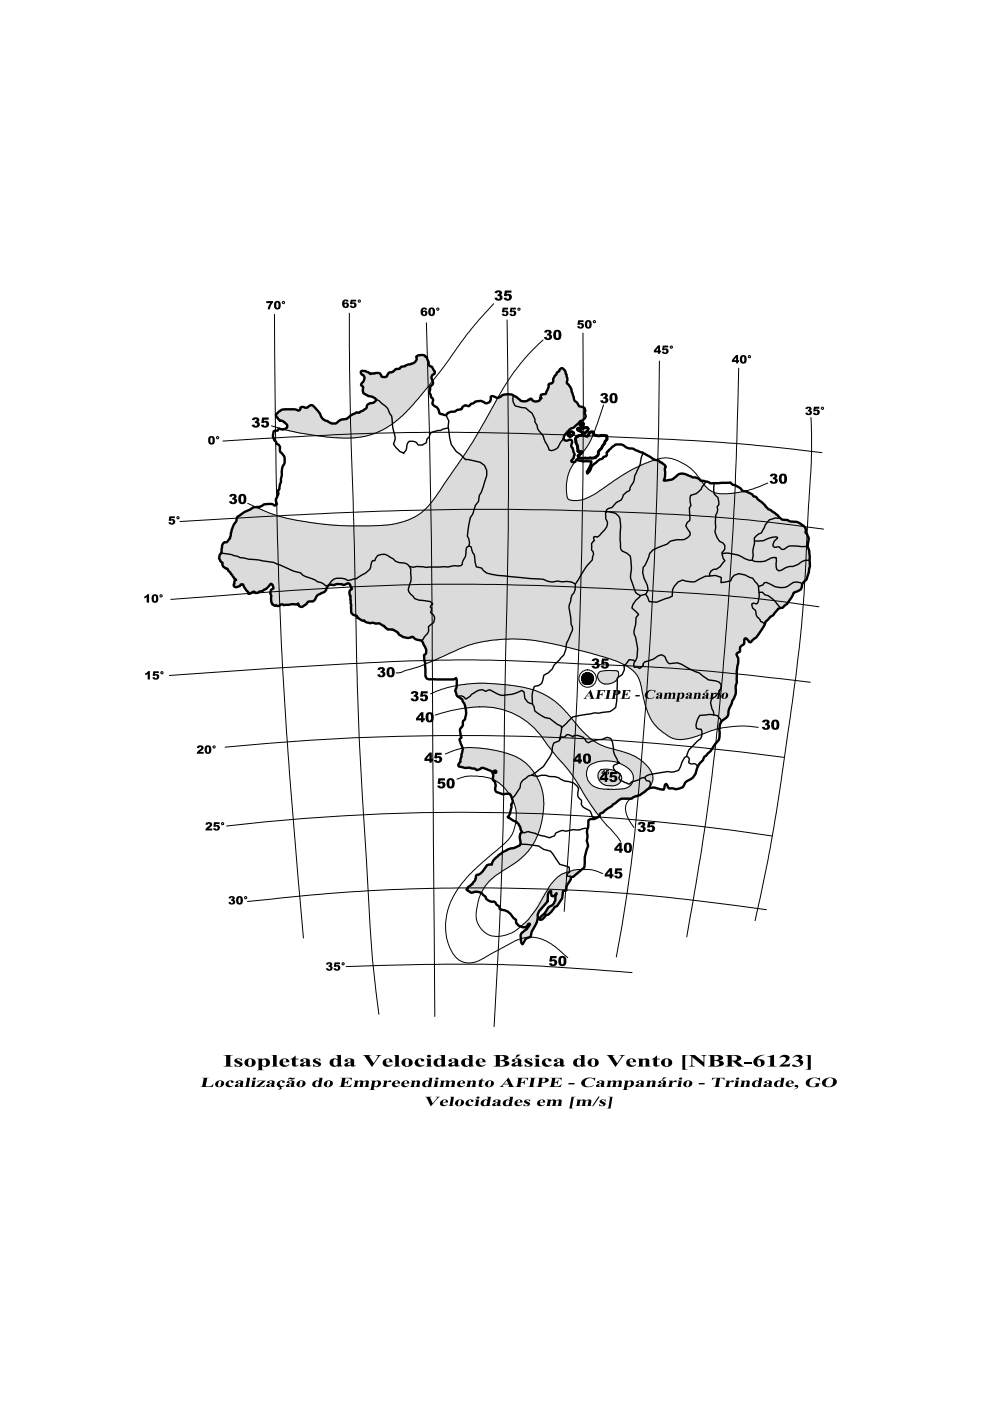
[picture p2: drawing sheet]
<svg xmlns="http://www.w3.org/2000/svg" width="210mm" height="297mm" viewBox="0 0 210 297" stroke-linecap="round" stroke-linejoin="round" font-family="sans-serif">
<!-- layer: Hachura -->
<g fill="#dbdbdb" stroke="#dbdbdb" stroke-width=".21">
<path d="M122.8 184.4h.4z"/>
<path d="M122.8 184.4h.5z"/>
<path d="M122.5 184.4h.8z"/>
<path d="M120.6 184.8h.2z"/>
<path d="M120 185h.2z"/>
<path d="M120.7 185.8h.2z"/>
<path d="M120.2 185.8h.4z"/>
<path d="M121.1 185.8h.5z"/>
<path d="M116.1 188.5l2 .1z"/>
<path d="M118.1 188.6l1.9 .1z"/>
<path d="M120 188.6l.1 .1z"/>
<path d="M119.5 188.8h.5z"/>
<path d="M117 189.8h.6l-.2 .1z"/>
<path d="M110.4 198.9h.4z"/>
<path d="M88.3 75.9h2.2z"/>
<path d="M87.3 77.1h3.6z"/>
<path d="M87 77.3h3.9z"/>
<path d="M86.8 77.3h4.1z"/>
<path d="M85.5 77.7h5.8z"/>
<path d="M84.7 78.2h7.1z"/>
<path d="M84.4 78.2h7.4z"/>
<path d="M76.8 78.7h.3z"/>
<path d="M83 79h9.2z"/>
<path d="M78.9 79.2h.2z"/>
<path d="M76.7 79.5h4.1z"/>
<path d="M79.8 84.7l.6 .3h-.7z"/>
<path d="M65.9 85.9h.4z"/>
<path d="M64 86.3h.2z"/>
<path d="M61.8 86.8h.6z"/>
<path d="M63.5 87h3.8z"/>
<path d="M75.5 87.5h.4z"/>
<path d="M75.2 87.7h7.5z"/>
<path d="M72.6 88.9h10.5z"/>
<path d="M59.3 89.2h.3z"/>
<path d="M71.1 89.8h12.1z"/>
<path d="M62.3 91.5h18z"/>
<path d="M63.7 91.8h15.9z"/>
<path d="M65.2 92.1h13.7z"/>
<path d="M68.2 92.5h9.1z"/>
<path d="M72.2 92.8h2.3z"/>
<path d="M73 92.9h.8z"/>
<path d="M53.7 107.6h.6z"/>
<path d="M86.6 110.2h.2z"/>
<path d="M76.5 111.5h10.9z"/>
<path d="M47.6 115h.3z"/>
<path d="M47.9 120.5h.1z"/>
<path d="M48.2 120.6h43.9z"/>
<path d="M49.8 122.9h.3z"/>
<path d="M54.1 125.7h.5z"/>
<path d="M57.7 128h5.5z"/>
<path d="M62.7 128.1h.1z"/>
<path d="M61 128.2h.3z"/>
<path d="M60.1 128.2h.5z"/>
<path d="M63.7 128.7h.4z"/>
<path d="M75.5 130.5h.1z"/>
<path d="M75.8 131h.1z"/>
<path d="M76.8 131.6h.3z"/>
<path d="M77.9 132h19.9z"/>
<path d="M78.3 132.1h.4z"/>
<path d="M82.2 133.4h16.3z"/>
<path d="M83.1 133.5h15.5z"/>
<path d="M85.5 135.1h1.7z"/>
<path d="M86.5 135.3h.3z"/>
<path d="M90.1 140.5h.6z"/>
<path d="M158.8 136.1h.4z"/>
<path d="M138.6 153.4h14.2z"/>
<path d="M139.1 154h13.5z"/>
<path d="M143.3 156.7h1.8z"/>
<path d="M144 156.8h.4z"/>
<path d="M119 78.1h.2z"/>
<path d="M118.6 78.4h1z"/>
<path d="M117.8 79.5h2.3z"/>
<path d="M117.2 81.1h3z"/>
<path d="M117 81.3h3.3z"/>
<path d="M116.6 81.3h.1z"/>
<path d="M107.6 83.6h.3z"/>
<path d="M106.2 84.1h3.1z"/>
<path d="M112 84.8h.1z"/>
<path d="M120.7 93.2h.3z"/>
<path d="M100.3 93.6h21z"/>
<path d="M99.5 94.9h21.8z"/>
<path d="M121.7 98h.2z"/>
<path d="M92.7 104.9h27.5z"/>
<path d="M100.1 136.4h.7z"/>
<path d="M118.9 136.9h1.9v.1z"/>
<path d="M99.3 158.5h.3z"/>
<path d="M97.3 161.9h14.3z"/>
<path d="M97.4 162.6h.2z"/>
<path d="M97.9 162.6h.1z"/>
<path d="M98.5 162.8h.3z"/>
<path d="M99.9 162.9h2.1z"/>
<path d="M100 162.9h.3z"/>
<path d="M101.1 163.3h.1z"/>
<path d="M104.3 163.6h.3z"/>
<path d="M107 167.1h7.8z"/>
<path d="M107.9 168.3h7.2z"/>
<path d="M110.6 176.2h3.7z"/>
<path d="M109.9 179.4h2.9z"/>
<path d="M109.2 179.7h3.4z"/>
<path d="M108.6 179.9h3.8z"/>
<path d="M103.7 183.3h.4z"/>
<path d="M101.4 185.5h4z"/>
<path d="M99 188.5h3.5z"/>
<path d="M99 188.7h3.3z"/>
<path d="M99.2 188.8h3.1z"/>
<path d="M101 189.1h1.1z"/>
<path d="M101.6 189.1h.5z"/>
<path d="M99.9 189.2h.5z"/>
<path d="M101.8 144.9h.6z"/>
<path d="M98.5 145.1h7.9z"/>
<path d="M98.7 150.1h.6z"/>
<path d="M131.4 161.9h5.3z"/>
<path d="M133.3 166.9h4.5z"/>
<path d="M132.4 167.2h5.1z"/>
<path d="M128.4 167.3h.3z"/>
<path d="M129.4 167.3h.3z"/>
<path d="M131 167.3h6.2z"/>
<path d="M131.8 169.3h1.9z"/>
<path d="M126.7 172.7h.4l.1 .4z"/>
<path d="M138.7 97.5h.3z"/>
<path d="M138.6 97.6h.7z"/>
<path d="M123.1 106h27z"/>
<path d="M122.8 106.1h27.3z"/>
<path d="M122.5 106.1h27.6z"/>
<path d="M122.2 106.1h27.9z"/>
<path d="M150.1 103.6v.1z"/>
<path d="M157.8 104.1h.1z"/>
<path d="M154.8 104.6h4.4z"/>
<path d="M166.5 110.2h.3z"/>
<path d="M123.2 89.8h.5z"/>
<path d="M123 90.2h.6z"/>
<path d="M123.2 90.3h.3z"/>
<path d="M123.3 90.3h.2z"/>
<path d="M124.1 90.6h.3z"/>
<path d="M121 91.5h.2z"/>
<path d="M125.3 91.6h.5z"/>
<path d="M123.5 91.8h.4z"/>
<path d="M123.2 92.3h.2z"/>
<path d="M120.7 92.5h.4z"/>
<path d="M122.2 92.7h3.3z"/>
<path d="M122.8 95.8h.1z"/>
<path d="M122.5 96.6h.5l-.2 .2z"/>
<path d="M128.6 142.2h1z"/>
<path d="M128 144.9h1.4z"/>
<path d="M128 163.1h1z"/>
<path d="M128.8 166.6h.6z"/>
<path d="M129.4 166.6h.7z"/>
<path d="M122.7 184.4h.6zM122.8 184.4h.5zM122.8 184.4h.5z"/>
<path d="M122.3 184.4h1zM122.5 184.4h.8zM122.7 184.4h.6z"/>
<path d="M122.2 184.4h1.1zM122.3 184.4h1z"/>
<path d="M122 184.4h1.3zM122.2 184.4h1.1z"/>
<path d="M121.9 184.4h1.3zM122 184.4h1.3z"/>
<path d="M121.7 184.5h1.5zM121.9 184.4h1.3z"/>
<path d="M121.5 184.5h1.6zM121.7 184.5h1.5z"/>
<path d="M121.4 184.6h1.7zM121.5 184.5h1.6z"/>
<path d="M121.2 184.6h1.8zM121.4 184.6h1.7z"/>
<path d="M121.1 184.7h1.9zM121.2 184.6h1.8z"/>
<path d="M120.8 184.8h2.1l-1.8-.1zM121.1 184.7h1.9l-.1 .1z"/>
<path d="M120.5 184.9h.3zM120.6 184.8l.2 .1z"/>
<path d="M120.8 184.8l2 .1zM120.8 184.8h2.1z"/>
<path d="M120.8 184.9h1.9zM120.8 184.9h2z"/>
<path d="M120.2 184.9h.6zM120.5 184.9h.3z"/>
<path d="M120.8 184.9l1.9 .1zM120.8 184.9h1.9z"/>
<path d="M120.2 184.9l.6 .1zM120.2 184.9l.6 .1z"/>
<path d="M120.8 185h1.9zM120.8 185h1.9z"/>
<path d="M120.2 185h.6zM120.2 185h.6z"/>
<path d="M119.9 185h.3zM120 185h.2z"/>
<path d="M119.7 185.1h.5zM119.9 185l.3 .1z"/>
<path d="M120.5 185.1h2l-1.7-.1zM120.8 185h1.9l-.2 .1z"/>
<path d="M120.2 185v.1h.3zM120.2 185h.6l-.3 .1z"/>
<path d="M119.6 185.2h.6zM119.7 185.1l.5 .1z"/>
<path d="M119.4 185.2h.8zM119.6 185.2h.6z"/>
<path d="M119.2 185.3h1zM119.4 185.2l.8 .1z"/>
<path d="M119.1 185.4h1.1zM119.2 185.3h1z"/>
<path d="M120.5 185.1l-.2 .3h1.8zM120.5 185.1h2l-.4 .3z"/>
<path d="M118.9 185.5h1.3zM119.1 185.4l1.1 .1z"/>
<path d="M120.3 185.5h1.7zM120.3 185.4h1.8z"/>
<path d="M120.2 185.1l.1 .4zM120.2 185.1h.3l-.2 .4z"/>
<path d="M118.8 185.5h1.4zM118.9 185.5h1.3z"/>
<path d="M120.3 185.5v.2h1.5zM120.3 185.5h1.7l-.2 .2z"/>
<path d="M120.2 185.5l.1 .2zM120.2 185.5l.1 .2z"/>
<path d="M118.8 185.5l-.2 .2h1.6zM118.8 185.5h1.4v.2z"/>
<path d="M120.3 185.7h1.4zM120.3 185.7h1.5z"/>
<path d="M120.8 185.7l.9 .1zM120.8 185.7h.9z"/>
<path d="M120.2 185.8h.5zM120.3 185.7h.5z"/>
<path d="M118.5 185.8h1.7zM118.6 185.7l1.6 .1z"/>
<path d="M120.6 185.8h.3zM120.7 185.8h.2z"/>
<path d="M120.2 185.8h.4zM120.2 185.8h.5z"/>
<path d="M120.9 185.8h.8zM120.9 185.8h.8z"/>
<path d="M120.6 185.8h.3zM120.6 185.8h.3z"/>
<path d="M120.2 185.8h.4zM120.2 185.8h.4z"/>
<path d="M120.9 185.8h.7zM120.9 185.8h.8z"/>
<path d="M120.2 185.8h.9zM120.2 185.8h.9z"/>
<path d="M118.3 185.9h1.9l-1.7-.1zM118.5 185.8h1.7v.1z"/>
<path d="M121.1 185.8l.5 .1zM121.1 185.9h.5z"/>
<path d="M120.2 185.8l-.1 .2h.9zM120.2 185.8h.9l-.1 .2z"/>
<path d="M118.3 186h1.8zM118.3 185.9h1.9z"/>
<path d="M120.1 186h.9zM120.1 186h.9z"/>
<path d="M118.2 186h1.9zM118.3 186h1.8z"/>
<path d="M118.1 186.1h2l-1.9-.1zM118.2 186h1.9v.1z"/>
<path d="M118 186.2h2.1l-2-.1zM118.1 186.1h2v.1z"/>
<path d="M117.8 186.4h2.3l-2.1-.2zM118 186.2h2.1v.2z"/>
<path d="M120.1 186v.4h.9zM120.1 186h.9v.4z"/>
<path d="M117.8 186.4l-.2 .2h2.5zM117.8 186.4h2.3v.2z"/>
<path d="M120.1 186.4v.4h.7zM120.1 186.4h.9l-.2 .4z"/>
<path d="M117.4 186.8h2.7l-2.5-.2zM117.6 186.6h2.5v.2z"/>
<path d="M117.4 186.9h2.7zM117.4 186.8l2.7 .1z"/>
<path d="M120.1 186.8v.1h.6zM120.1 186.8h.7l-.1 .1z"/>
<path d="M117.1 187.1h3l-2.7-.2zM117.4 186.9h2.7v.2z"/>
<path d="M117.1 187.1l-.1 .1h3zM117.1 187.1h3l-.1 .1z"/>
<path d="M117 187.2l-.1 .2h3.1zM117 187.2h3v.2z"/>
<path d="M116.8 187.5h3.2l-3.1-.1zM116.9 187.4h3.1v.1z"/>
<path d="M120.1 186.9l-.1 .7h.3zM120.1 186.9h.6l-.4 .7z"/>
<path d="M116.8 187.5l-.1 .2h3.3zM116.8 187.5h3.2v.2z"/>
<path d="M116.7 187.7l-.1 .1h3.4zM116.7 187.7h3.3v.1z"/>
<path d="M120 187.6v.3h.1zM120 187.6h.3l-.2 .3z"/>
<path d="M116.6 187.8l-.1 .1h3.5zM116.6 187.8h3.4v.1z"/>
<path d="M116.5 187.9l-.4 .6h3.9zM116.5 187.9h3.5v.6z"/>
<path d="M120 187.9v.7h.1zM120 187.9h.1v.7z"/>
<path d="M116.1 188.5l3.9 .1zM116.1 188.5l3.9 .1z"/>
<path d="M120 188.7h.1zM120 188.6l.1 .1z"/>
<path d="M116.1 188.7h3.9zM116.1 188.7h3.9zM116.1 188.6l3.9 .1zM116.1 188.6l3.9 .1z"/>
<path d="M116.1 188.7l3.9 .1zM116.1 188.7l3.9 .1z"/>
<path d="M116 188.8h4zM116 188.8h4z"/>
<path d="M119.5 188.8h.5zM119.5 188.8h.5z"/>
<path d="M116 188.8h3.5zM116 188.8h3.5z"/>
<path d="M115.9 188.9h3.5zM115.9 188.9h3.5zM115.9 188.9h3.5zM116 188.8h3.5z"/>
<path d="M116.9 188.9l2.5 .1zM116.9 188.9l2.5 .1z"/>
<path d="M115.9 188.9l.5 .1zM115.9 188.9h1z"/>
<path d="M115.9 189l.5 .1zM115.9 189l.5 .1z"/>
<path d="M116.8 189v.4h2.5zM116.8 189h2.6l-.1 .4z"/>
<path d="M116.8 189.4h1.2zM116.8 189.4h1.2z"/>
<path d="M116.8 189.4h1.1zM116.8 189.4h1.2z"/>
<path d="M115.9 189.1l-.4 .5h.7zM115.9 189.1h.5l-.2 .5z"/>
<path d="M118 189.4v.2h1.3zM118 189.4h1.3v.2z"/>
<path d="M115.5 189.6l-.1 .1h.7zM115.5 189.6h.7l-.1 .1z"/>
<path d="M116.8 189.4l.2 .4h.6zM116.8 189.4h1.1l-.3 .4z"/>
<path d="M118 189.6l-.2 .3h1.4zM118 189.6h1.3l-.1 .3z"/>
<path d="M117 189.8v.1h.4zM117 189.9h.4z"/>
<path d="M115.4 189.7l-.2 .4h.9zM115.4 189.7h.7v.4z"/>
<path d="M117.8 189.9v.5h1.4zM117.8 189.9h1.4v.5z"/>
<path d="M115.2 190.1l-.2 .3h1.1zM115.2 190.1h.9v.3z"/>
<path d="M117.8 190.4l1.3 .1zM117.8 190.4h1.4z"/>
<path d="M115 190.4l-.1 .3h1.2zM115 190.4h1.1v.3z"/>
<path d="M117.8 190.5v.4h1.1zM117.8 190.5h1.3l-.2 .4z"/>
<path d="M114.9 190.7l-.2 .4h1.4zM114.9 190.7h1.2v.4z"/>
<path d="M117.8 190.9l-.2 .3h1.1zM117.8 190.9h1.1l-.2 .3z"/>
<path d="M114.6 191.2h1.4zM114.7 191.1h1.4z"/>
<path d="M117.6 191.2l-.1 .1h1.1zM117.6 191.2h1.1l-.1 .1z"/>
<path d="M114.6 191.2l-.1 .3h1.3zM114.6 191.2h1.4l-.2 .3z"/>
<path d="M117.5 191.3v.2h1zM117.5 191.3h1.1l-.1 .2z"/>
<path d="M114.5 191.5l-.2 .2h1.3zM114.5 191.5h1.3l-.2 .2z"/>
<path d="M117.5 191.5l-.4 .4h1.1zM117.5 191.5h1l-.3 .4z"/>
<path d="M114.3 191.7l-.1 .3h1.1zM114.3 191.7h1.3l-.3 .3z"/>
<path d="M116.8 192.1h1.3l-1-.2zM117.1 191.9h1.1l-.1 .2z"/>
<path d="M116.7 192.1h1.4zM116.8 192.1h1.3z"/>
<path d="M114.2 192l-.1 .1h1.2zM114.2 192h1.1v.1z"/>
<path d="M114 192.2h1.1zM114 192.2h1.1zM114.1 192.1l-.1 .1h1.1zM114.1 192.1h1.2l-.2 .1z"/>
<path d="M116.4 192.3h1.2l-.9-.2zM116.7 192.1h1.4l-.5 .2z"/>
<path d="M116.2 192.4h1.3l-1.1-.1zM116.4 192.3h1.2l-.1 .1z"/>
<path d="M114 192.2l-.1 .3h1zM114 192.2h1.1l-.2 .3z"/>
<path d="M113.9 192.5l-.2 .2h1zM113.9 192.5h1l-.2 .2z"/>
<path d="M116.2 192.4l-.1 .3h1.2zM116.2 192.4h1.3l-.2 .3z"/>
<path d="M113.7 192.7l-.2 .3h1zM113.7 192.7h1l-.2 .3z"/>
<path d="M113.5 193l-.1 .2h.9zM113.5 193h1l-.2 .2z"/>
<path d="M113.3 193.3h1zM113.4 193.2l.9 .1z"/>
<path d="M116.1 192.7l-.4 .6h1.2zM116.1 192.7h1.2l-.4 .6z"/>
<path d="M115.7 193.3h1.2zM115.7 193.3h1.2z"/>
<path d="M115.7 193.3l-.4 .5h1.1zM115.7 193.3h1.2l-.5 .5z"/>
<path d="M113.3 193.3l-.4 .5h1.2zM113.3 193.3h1l-.2 .5z"/>
<path d="M115.1 193.9h1.1l-.9-.1zM115.3 193.8h1.1l-.2 .1z"/>
<path d="M112.9 193.8l-.1 .1h1.2zM112.9 193.8h1.2l-.1 .1z"/>
<path d="M115.1 193.9l.7 .1zM115.1 193.9h1.1z"/>
<path d="M112.8 193.9l-.2 .3h1.4zM112.8 193.9h1.2v.3z"/>
<path d="M114.8 194.3h.8l-.5-.3zM115.1 194h.7l-.2 .3z"/>
<path d="M112.6 194.2l-.2 .3h1.6zM112.6 194.2h1.4v.3z"/>
<path d="M114.8 194.3l-.3 .2h.9zM114.8 194.3h.8l-.2 .2z"/>
<path d="M112.4 194.5l-.1 .1h1.7zM112.4 194.5h1.6v.1z"/>
<path d="M114.4 194.7h.8l-.7-.2zM114.5 194.5h.9l-.2 .2z"/>
<path d="M112.3 194.6l-.1 .1h1.8zM112.3 194.6h1.7v.1z"/>
<path d="M112.1 194.9h1.9l-1.8-.2zM112.2 194.7h1.8v.2z"/>
<path d="M114.4 194.7l.1 .2h.5zM114.4 194.7h.8l-.2 .2z"/>
<path d="M114.5 194.9h.5zM114.5 194.9h.3zM114.5 194.9h.3z"/>
<path d="M112 194.9h1.9zM112.1 194.9h1.9z"/>
<path d="M112 194.9l-.1 .2h2zM112 194.9h1.9v.2z"/>
<path d="M111.8 195.2h2.1l-2-.1zM111.9 195.1h2v.1z"/>
<path d="M111.7 195.3h2.2zM111.8 195.2h2.1z"/>
<path d="M111.6 195.4h2.3l-2.2-.1zM111.7 195.3h2.2v.1z"/>
<path d="M111.4 195.5h2.4zM111.6 195.4h2.3z"/>
<path d="M111.4 195.5h2.4zM111.4 195.5h2.4z"/>
<path d="M111.4 195.6h2.4zM111.4 195.5h2.4z"/>
<path d="M111.1 195.8h2.6zM111.1 195.8h2.6zM111.1 195.8h2.6l-2.3-.2zM111.4 195.6h2.4l-.1 .2z"/>
<path d="M112.1 195.8h1.6zM112.1 195.8h1.6z"/>
<path d="M112.2 195.8l1.5 .1zM112.2 195.8h1.5z"/>
<path d="M112.3 195.9h1.3zM112.3 195.9h1.4z"/>
<path d="M111 195.9h1zM111.1 195.8h1z"/>
<path d="M112.4 195.9l1.2 .1zM112.4 195.9l1.2 .1z"/>
<path d="M110.9 196h1.1zM111 195.9h1z"/>
<path d="M110.8 196.1h1.1zM110.9 196h1.1z"/>
<path d="M112.4 196l-.1 .1h1.2zM112.4 196h1.2l-.1 .1z"/>
<path d="M110.6 196.2h1.3zM110.6 196.2h1.3zM110.8 196.1l-.2 .1h1.3zM110.8 196.1h1.1v.1z"/>
<path d="M112.2 196.2h1.3zM112.3 196.1h1.2z"/>
<path d="M112.2 196.2l1.2 .1zM112.2 196.2h1.3z"/>
<path d="M110.4 196.4h1.3zM110.4 196.4h1.3zM110.4 196.4h1.3l-1.1-.2zM110.6 196.2h1.3l-.2 .2z"/>
<path d="M112.2 196.3l-.1 .1h1.3zM112.2 196.3h1.2v.1z"/>
<path d="M110.4 196.4l1.2 .1zM110.4 196.4h1.3z"/>
<path d="M112 196.5h1.3zM112.1 196.4h1.3z"/>
<path d="M110.6 196.6h1zM110.6 196.6h1zM110.5 196.5l1.1 .1zM110.5 196.5h1.1z"/>
<path d="M110.6 196.6h.7zM110.6 196.6h1z"/>
<path d="M110.8 196.6h.3zM110.8 196.6h.3zM110.8 196.6h.5z"/>
<path d="M112 196.5l-.1 .2h1.3zM112 196.5h1.3l-.1 .2z"/>
<path d="M111.7 196.8h1.4zM111.9 196.7h1.3z"/>
<path d="M111.7 196.8v.2h1.4zM111.7 196.8h1.4v.2z"/>
<path d="M111.5 197.1h1.5l-1.3-.1zM111.7 197h1.4l-.1 .1z"/>
<path d="M111.2 197.3h1.7l-1.4-.2zM111.5 197.1h1.5l-.1 .2z"/>
<path d="M111.2 197.3l-.1 .1h1.7zM111.2 197.3h1.7l-.1 .1z"/>
<path d="M110.9 197.6h1.8zM110.9 197.6h1.8zM110.9 197.6h1.8l-1.6-.2zM111.1 197.4h1.7l-.1 .2z"/>
<path d="M110.7 197.7h2l-1.8-.1zM110.9 197.6h1.8v.1z"/>
<path d="M110.6 197.8h2.1l-2-.1zM110.7 197.7h2v.1z"/>
<path d="M110.6 197.8l-.1 .2h2.1zM110.6 197.8h2.1l-.1 .2z"/>
<path d="M110.5 198l-.1 .2h2.2zM110.5 198h2.1v.2z"/>
<path d="M110.4 198.2v.2h2.2zM110.4 198.2h2.2v.2z"/>
<path d="M110.4 198.6h2.1zM110.4 198.6h2.1zM110.4 198.4v.2h2.1zM110.4 198.4h2.2l-.1 .2z"/>
<path d="M110.4 198.6l1.9 .1zM110.4 198.6h2.1z"/>
<path d="M110.4 198.7h1.7zM110.4 198.7h1.9z"/>
<path d="M110.4 198.7h1.5zM110.4 198.7h1.7z"/>
<path d="M110.4 198.7l1.2 .1zM110.4 198.7h1.5z"/>
<path d="M110.4 198.8h1.1zM110.4 198.8h1.2z"/>
<path d="M110.4 198.8h1zM110.4 198.8h1.1z"/>
<path d="M110.4 198.8h.8zM110.4 198.8h1z"/>
<path d="M110.4 198.8l.5 .1zM110.4 198.8h.8z"/>
<path d="M110.4 198.9h.4zM110.4 198.9h.5z"/>
<path d="M110.4 198.9h.3zM110.5 198.9h.2z"/>
<path d="M89 75.3h.7zM89.3 75.3h.4z"/>
<path d="M88.9 75.3h1zM89 75.3h.9z"/>
<path d="M88.8 75.3h1.1zM88.9 75.3h1z"/>
<path d="M88.7 75.4h1.3zM88.8 75.3l1.2 .1z"/>
<path d="M88.6 75.4h1.4zM88.7 75.4h1.3z"/>
<path d="M88.5 75.4h1.6zM88.6 75.4h1.5z"/>
<path d="M88.5 75.5h1.7zM88.5 75.4l1.7 .1z"/>
<path d="M88.3 75.5h1.9zM88.5 75.5h1.7z"/>
<path d="M88.3 75.5v.1h1.9zM88.3 75.5h1.9v.1z"/>
<path d="M88.3 75.6h1.9zM88.3 75.6h1.9z"/>
<path d="M88.3 75.6l2.1 .1zM88.3 75.6l2.1 .1z"/>
<path d="M88.3 75.7l2.2 .1zM88.3 75.7l2.2 .1z"/>
<path d="M88.3 75.9h2.2zM88.3 75.8v.1h2.2zM88.3 75.8h2.2v.1z"/>
<path d="M88.3 76.1h2.3zM88.3 76.1h2.3zM88.3 75.9v.2h2.3zM88.3 75.9h2.2l.1 .2z"/>
<path d="M88.3 76.1v.1h2.3zM88.3 76.1h2.3v.1z"/>
<path d="M88.3 76.2l2.4 .1zM88.3 76.2l2.4 .1z"/>
<path d="M88.3 76.3l2.4 .1zM88.3 76.3l2.4 .1z"/>
<path d="M88.2 76.5h2.6zM88.2 76.5h2.6zM88.3 76.4l-.1 .1h2.6zM88.3 76.4h2.4l.1 .1z"/>
<path d="M88.1 76.6h2.7l-2.6-.1zM88.2 76.5h2.6v.1z"/>
<path d="M88.1 76.6l2.7 .1zM88.1 76.6l2.7 .1z"/>
<path d="M88 76.8h2.9l-2.8-.1zM88.1 76.7h2.7l.1 .1z"/>
<path d="M87.8 76.8h3.1zM88 76.8h2.9z"/>
<path d="M87.8 76.8l3.1 .1zM87.8 76.8l3.1 .1z"/>
<path d="M87.6 77h3.3zM87.6 77h3.3zM87.6 77h3.3l-3.1-.1zM87.8 76.9h3.1v.1z"/>
<path d="M87.2 77.1h3.7zM87.3 77.1h3.6zM87.6 77l3.3 .1z"/>
<path d="M87.1 77.2h3.8l-3.7-.1zM87.2 77.1h3.7v.1z"/>
<path d="M86.9 77.3h4zM87 77.3h3.9zM87.1 77.2l3.8 .1z"/>
<path d="M86.6 77.3h4.3zM86.8 77.3h4.1zM86.9 77.3h4z"/>
<path d="M86.5 77.3h4.4zM86.6 77.3h4.3z"/>
<path d="M86.1 77.4h4.9zM86.3 77.4h4.7l-4.5-.1zM86.5 77.3h4.4l.1 .1z"/>
<path d="M86.3 77.4h4.7zM86.1 77.4h4.9zM86.1 77.4h4.9z"/>
<path d="M86 77.5h5zM86.1 77.4l4.9 .1z"/>
<path d="M86 77.5l5.1 .1zM86 77.5l5.1 .1z"/>
<path d="M85.8 77.7h5.5zM85.9 77.6l5.4 .1z"/>
<path d="M85.5 77.7h5.8zM85.5 77.7h5.8zM85.6 77.7h5.7z"/>
<path d="M85.3 77.7h6.1zM85.5 77.7h5.9z"/>
<path d="M85.2 77.7h6.3zM85.3 77.7h6.2z"/>
<path d="M85 77.8h6.6zM85 77.8h6.6zM85 77.8h6.6zM85.2 77.7l6.4 .1z"/>
<path d="M84.9 78h6.8zM84.9 78h6.8zM84.9 78h6.8l-6.7-.2zM85 77.8h6.6l.1 .2z"/>
<path d="M84.9 78l-.1 .1h7zM84.9 78h6.8l.1 .1z"/>
<path d="M84.7 78.2h7.1zM84.7 78.2h7.1zM84.8 78.1l7 .1z"/>
<path d="M84.6 78.2h7.2zM84.7 78.2h7.1z"/>
<path d="M84.2 78.2h7.6zM84.4 78.2h7.4zM84.5 78.2h7.3z"/>
<path d="M84 78.2h7.8zM84.2 78.2h7.6z"/>
<path d="M83.9 78.3h7.9zM84 78.2l7.8 .1z"/>
<path d="M83.8 78.3h8.1zM83.9 78.3h8z"/>
<path d="M83.8 78.3l8.1 .1zM83.8 78.3l8.1 .1z"/>
<path d="M83.7 78.4h8.2zM83.8 78.4h8.1z"/>
<path d="M83.7 78.4l8.3 .1zM83.7 78.4l8.3 .1z"/>
<path d="M83.6 78.5h8.4zM83.7 78.5h8.3z"/>
<path d="M83.6 78.6h8.4zM83.6 78.5l8.4 .1z"/>
<path d="M83.5 78.7h8.6zM83.6 78.6l8.5 .1z"/>
<path d="M76.7 78.7h.5zM76.8 78.7h.4z"/>
<path d="M76.7 78.7h.5zM76.7 78.7h.5z"/>
<path d="M76.6 78.7h.9zM76.7 78.7h.8z"/>
<path d="M76.6 78.7h.9zM76.6 78.7h.9z"/>
<path d="M83.3 78.7h8.9zM83.5 78.7h8.7z"/>
<path d="M76.6 78.7l1 .1zM76.6 78.7l1 .1z"/>
<path d="M83.3 78.8h8.9zM83.3 78.7l8.9 .1z"/>
<path d="M76.5 78.8h1.2zM76.5 78.8h1.2z"/>
<path d="M83.2 78.9h9zM83.3 78.8l8.9 .1z"/>
<path d="M83.1 78.9h9.1zM83.2 78.9h9z"/>
<path d="M76.5 78.8l1.5 .1zM76.5 78.8l1.5 .1z"/>
<path d="M82.7 79h9.5zM83 79h9.2zM83.1 78.9l9.1 .1z"/>
<path d="M82.6 79h9.6zM82.6 79h9.6zM82.6 79h9.6zM82.7 79h9.5z"/>
<path d="M82.5 79h9.7zM82.6 79h9.6z"/>
<path d="M76.5 79h1.6zM76.5 79h1.6zM76.5 78.9l1.6 .1zM76.5 78.9l1.6 .1z"/>
<path d="M76.5 79h1.8zM76.5 79h1.8z"/>
<path d="M82.5 79l-.1 .1h9.8zM82.5 79l9.7 .1z"/>
<path d="M79.9 79.1h.3zM80 79.1h.2z"/>
<path d="M79.8 79.1h.5zM79.9 79.1h.4z"/>
<path d="M79.7 79.1h.7zM79.8 79.1h.6z"/>
<path d="M76.5 79l1.8 .1zM76.5 79l1.8 .1z"/>
<path d="M79.5 79.1h1zM79.5 79.1h1zM79.5 79.1h1zM79.7 79.1h.8z"/>
<path d="M79.5 79.1l-.1 .1h1.2zM79.5 79.1l1.1 .1z"/>
<path d="M78.9 79.2h.3zM78.9 79.2h.3z"/>
<path d="M82.4 79.1l-.1 .1h9.8zM82.4 79.1h9.8l-.1 .1z"/>
<path d="M79.2 79.2h1.4zM79.4 79.2h1.2z"/>
<path d="M78.8 79.2h.4zM78.9 79.2h.3z"/>
<path d="M78.7 79.2h1.9zM78.8 79.2h1.8z"/>
<path d="M76.5 79.1l.1 .1h1.8zM76.5 79.1h1.8l.1 .1z"/>
<path d="M82.3 79.2h9.8zM82.3 79.2h9.8z"/>
<path d="M78.6 79.3h2.1zM78.7 79.2l2 .1z"/>
<path d="M76.6 79.2l1.9 .1zM76.6 79.2l1.9 .1z"/>
<path d="M76.6 79.3h4.1zM76.6 79.3h4.1z"/>
<path d="M82.3 79.2l-.1 .2h9.7zM82.3 79.2h9.8l-.2 .2z"/>
<path d="M82.2 79.4h9.6zM82.2 79.4h9.7z"/>
<path d="M76.7 79.5h4.1zM76.7 79.3v.2h4.1zM76.7 79.3h4l.1 .2z"/>
<path d="M82.2 79.4l9.5 .1zM82.2 79.4h9.6z"/>
<path d="M76.8 79.5h4zM76.8 79.5h4z"/>
<path d="M82.2 79.5h9.4zM82.2 79.5h9.5z"/>
<path d="M82.1 79.5l9.5 .1zM82.1 79.5l9.5 .1z"/>
<path d="M77 79.5l3.8 .1zM77 79.5l3.8 .1z"/>
<path d="M77.1 79.6l3.7 .1zM77.1 79.6l3.7 .1z"/>
<path d="M82.1 79.6l-.1 .1h9.6zM82.1 79.6h9.5v.1z"/>
<path d="M77.1 79.7l3.7 .1zM77.1 79.7l3.7 .1z"/>
<path d="M82 79.7l9.6 .1zM82 79.7l9.6 .1z"/>
<path d="M82 79.8h9.5zM82 79.8h9.6z"/>
<path d="M77.2 79.9h3.8zM77.2 79.9h3.8zM77.2 79.8v.1h3.8zM77.2 79.8h3.6l.2 .1z"/>
<path d="M77.2 79.9h3.9zM77.2 79.9h3.9z"/>
<path d="M81.7 79.9h9.8zM82 79.8h9.5z"/>
<path d="M77.2 79.9h4.2zM77.2 79.9h4.2z"/>
<path d="M81.5 80h10zM81.7 79.9l9.8 .1z"/>
<path d="M77.2 79.9l4.3 .1zM77.2 79.9l4.3 .1z"/>
<path d="M77.2 80h14.3zM77.2 80h14.3z"/>
<path d="M77.2 80l.1 .1h14.2zM77.2 80h14.3v.1z"/>
<path d="M77.3 80.1l-.1 .1h14.3zM77.3 80.1h14.2v.1z"/>
<path d="M77.2 80.2v.1h14.4zM77.2 80.2h14.3l.1 .1z"/>
<path d="M77.2 80.3l14.4 .1zM77.2 80.3l14.4 .1z"/>
<path d="M77.2 80.4l14.4 .1zM77.2 80.4l14.4 .1z"/>
<path d="M77.1 80.7h14.6zM77.1 80.7h14.6zM77.2 80.5l-.1 .2h14.6zM77.2 80.5h14.4l.1 .2z"/>
<path d="M77.1 80.7l14.6 .1zM77.1 80.7l14.6 .1z"/>
<path d="M77.1 80.8l-.1 .1h14.6zM77.1 80.8h14.6l-.1 .1z"/>
<path d="M76.9 81.1h14.6l-14.5-.2zM77 80.9h14.6l-.1 .2z"/>
<path d="M76.9 81.1l-.3 .3h14.6zM76.9 81.1h14.6l-.3 .3z"/>
<path d="M76.6 81.4v.1h14.5zM76.6 81.4h14.6l-.1 .1z"/>
<path d="M76.6 81.5v.2h14.4zM76.6 81.5h14.5l-.1 .2z"/>
<path d="M76.6 81.7l.2 .2h14zM76.6 81.7h14.4l-.2 .2z"/>
<path d="M76.9 82h13.8zM76.9 82h13.8zM76.8 81.9l.1 .1h13.8zM76.8 81.9h14l-.1 .1z"/>
<path d="M76.9 82l.1 .1h13.6zM76.9 82h13.8l-.1 .1z"/>
<path d="M77 82.1l-.1 .3h13.5zM77 82.1h13.6l-.2 .3z"/>
<path d="M76.9 82.4v.2h13.3zM76.9 82.4h13.5l-.2 .2z"/>
<path d="M76.9 82.6v.3h13.1zM76.9 82.6h13.3l-.2 .3z"/>
<path d="M76.9 82.9l.1 .2h12.8zM76.9 82.9h13.1l-.2 .2z"/>
<path d="M77 83.1l12.7 .1zM77 83.1h12.8z"/>
<path d="M77 83.2l12.6 .1zM77 83.2h12.7z"/>
<path d="M77 83.3l.2 .1h12.3zM77 83.3h12.6l-.1 .1z"/>
<path d="M77.2 83.4l.2 .2h12zM77.2 83.4h12.3l-.1 .2z"/>
<path d="M77.4 83.6l.3 .1h11.6zM77.4 83.6h12l-.1 .1z"/>
<path d="M77.7 83.7l11.6 .1zM77.7 83.7h11.6z"/>
<path d="M77.9 83.8h11.3zM77.9 83.8h11.4z"/>
<path d="M77.9 83.8l.1 .1h11.1zM77.9 83.8h11.3l-.1 .1z"/>
<path d="M78 83.9l11.1 .1zM78 83.9l11.1 .1z"/>
<path d="M78.3 84h10.8zM78.3 84h10.8z"/>
<path d="M78.5 84l10.5 .1zM78.5 84h10.6z"/>
<path d="M78.7 84.1h10.3zM78.7 84.1h10.3z"/>
<path d="M78.9 84.1l10 .1zM78.9 84.1h10.1z"/>
<path d="M79.1 84.2l.2 .1h9.5zM79.1 84.2h9.8l-.1 .1z"/>
<path d="M79.3 84.3l9.5 .1zM79.3 84.3h9.5z"/>
<path d="M79.4 84.4h9.3zM79.4 84.4h9.4z"/>
<path d="M79.5 84.4l.2 .2h8.9zM79.5 84.4h9.2l-.1 .2z"/>
<path d="M79.7 84.6l.1 .1h8.7zM79.7 84.6h8.9l-.1 .1z"/>
<path d="M79.8 84.7l.6 .3h7.9zM79.8 84.7h8.7l-.2 .3z"/>
<path d="M80.4 85h7.9zM80.4 85h7.9z"/>
<path d="M79.7 85h.8zM79.7 85h.8z"/>
<path d="M79.4 85.3h1.3l-1.1-.3zM79.6 85h.9l.2 .3z"/>
<path d="M80.4 85l.3 .3h7.3zM80.4 85h7.9l-.3 .3z"/>
<path d="M79.1 85.4h1.7l-1.4-.1zM79.4 85.3h1.3l.1 .1z"/>
<path d="M78.9 85.5h2zM79.1 85.4l1.8 .1z"/>
<path d="M80.7 85.3l.2 .2h6.9zM80.7 85.3h7.3l-.2 .2z"/>
<path d="M78.5 85.5h2.4zM78.9 85.5h2z"/>
<path d="M80.9 85.5l6.9 .1zM80.9 85.5h6.9z"/>
<path d="M78.3 85.6h2.7zM78.5 85.5l2.5 .1z"/>
<path d="M81 85.6h6.7zM81 85.6h6.8z"/>
<path d="M78.3 85.6h2.8zM78.3 85.6h2.8z"/>
<path d="M78 85.8h3.3l-3-.2zM78.3 85.6h2.8l.2 .2z"/>
<path d="M81 85.6l.4 .3h6.1zM81 85.6h6.7l-.2 .3z"/>
<path d="M78 85.8l-.2 .2h3.8zM78 85.8h3.3l.3 .2z"/>
<path d="M81.4 85.9l6 .1zM81.4 85.9h6.1z"/>
<path d="M77.8 86h3.8zM77.8 86h3.8z"/>
<path d="M65.7 86h.7zM65.9 85.9l.5 .1z"/>
<path d="M81.6 86l.1 .1h5.6zM81.6 86h5.8l-.1 .1z"/>
<path d="M77.8 86v.1h3.9zM77.8 86h3.8l.1 .1z"/>
<path d="M65.5 86.1h.9l-.7-.1zM65.7 86h.7v.1z"/>
<path d="M65.5 86.1h1zM65.5 86.1h1z"/>
<path d="M81.7 86.1l5.5 .1zM81.7 86.1h5.6z"/>
<path d="M81.8 86.2l5.4 .1zM81.8 86.2h5.4z"/>
<path d="M77.8 86.1v.2h4.1zM77.8 86.1h3.9l.2 .2z"/>
<path d="M81.9 86.3h5.3zM81.9 86.3h5.3z"/>
<path d="M77.8 86.3h4.1zM77.8 86.3h4.1z"/>
<path d="M65.3 86.3h1.3l-1.1-.2zM65.5 86.1h1l.1 .2z"/>
<path d="M63.8 86.3h.6zM64 86.3h.4z"/>
<path d="M63.8 86.3l.7 .1zM63.8 86.3l.7 .1z"/>
<path d="M77.8 86.3v.1h4.2zM77.8 86.3h4.1l.1 .1z"/>
<path d="M65.2 86.4h1.5zM65.2 86.4h1.5zM65.2 86.4h1.5l-1.4-.1zM65.3 86.3h1.3l.1 .1z"/>
<path d="M81.9 86.3l.1 .1h5zM81.9 86.3h5.3l-.2 .1z"/>
<path d="M77.7 86.4h4.3zM77.8 86.4h4.2z"/>
<path d="M65 86.4h1.8zM65.2 86.4h1.6z"/>
<path d="M63.7 86.4h1zM63.8 86.4h.9z"/>
<path d="M82 86.4h5zM82 86.4h5z"/>
<path d="M77.7 86.4h4.4zM77.7 86.4h4.4z"/>
<path d="M63.7 86.4h3.1zM63.7 86.4h3.1z"/>
<path d="M82.1 86.4l.1 .2h4.7zM82.1 86.4h4.9l-.1 .2z"/>
<path d="M77.7 86.4l-.1 .2h4.6zM77.7 86.4h4.4l.1 .2z"/>
<path d="M82.2 86.6h4.6zM82.2 86.6h4.7z"/>
<path d="M77.6 86.6h4.6zM77.6 86.6h4.6z"/>
<path d="M63.7 86.4v.2h3.3zM63.7 86.4h3.1l.2 .2z"/>
<path d="M63.7 86.6l3.3 .1zM63.7 86.6l3.3 .1z"/>
<path d="M82.2 86.6v.1h4.5zM82.2 86.6h4.6l-.1 .1z"/>
<path d="M82.2 86.7l4.5 .1zM82.2 86.7l4.5 .1z"/>
<path d="M77.3 86.8h5l-4.7-.2zM77.6 86.6h4.6l.1 .2z"/>
<path d="M82.3 86.8h4.4zM82.3 86.8h4.4z"/>
<path d="M77.3 86.8h5zM77.3 86.8h5z"/>
<path d="M60.3 86.8h.6zM60.5 86.8h.4z"/>
<path d="M63.7 86.7l-.1 .1h3.5zM63.7 86.7h3.3l.1 .1z"/>
<path d="M61.6 86.8h1zM61.8 86.8h.8z"/>
<path d="M60.2 86.8h1zM60.3 86.8h.9z"/>
<path d="M61.4 86.8h1.2zM61.6 86.8h1z"/>
<path d="M60.1 86.8h1.3zM60.2 86.8h1.2z"/>
<path d="M60 86.8h2.7zM60.1 86.8h2.6z"/>
<path d="M59.9 86.8h2.8zM60 86.8h2.7z"/>
<path d="M77.2 86.8h5.1zM77.3 86.8h5z"/>
<path d="M59.8 86.9h3.1zM59.9 86.8l3 .1z"/>
<path d="M63.6 86.8l3.6 .1zM63.6 86.8l3.6 .1z"/>
<path d="M59.7 86.9h3.3zM59.8 86.9h3.2z"/>
<path d="M59.6 87h3.4zM59.7 86.9l3.3 .1z"/>
<path d="M63.5 87h3.8zM63.6 86.9l-.1 .1h3.8zM63.6 86.9h3.6l.1 .1z"/>
<path d="M63.4 87h3.9zM63.5 87h3.8z"/>
<path d="M82.3 86.8l.1 .2h4zM82.3 86.8h4.4l-.3 .2z"/>
<path d="M77 87h5.4l-5.2-.2zM77.2 86.8h5.1l.1 .2z"/>
<path d="M59.5 87h3.6zM59.6 87h3.5z"/>
<path d="M82.4 87h4zM82.4 87h4z"/>
<path d="M77 87h5.4zM77 87h5.4z"/>
<path d="M63.1 87h4.2zM63.4 87h3.9z"/>
<path d="M59.5 87h3.6zM59.5 87h3.6z"/>
<path d="M76.9 87.1h5.5zM77 87l5.4 .1z"/>
<path d="M59.5 87l-.2 .2h8.2zM59.5 87h7.8l.2 .2z"/>
<path d="M59.2 87.2h8.3zM59.3 87.2h8.2z"/>
<path d="M76.4 87.2h6.1l-5.6-.1zM76.9 87.1h5.5l.1 .1z"/>
<path d="M59.2 87.2h8.3zM59.2 87.2h8.3z"/>
<path d="M82.4 87l.1 .3h3.7zM82.4 87h4l-.2 .3z"/>
<path d="M59 87.4h8.6l-8.4-.2zM59.2 87.2h8.3l.1 .2z"/>
<path d="M82.5 87.3v.1h3.5zM82.5 87.3h3.7l-.2 .1z"/>
<path d="M76.3 87.4h6.2l-6.1-.2zM76.4 87.2h6.1v.2z"/>
<path d="M82.5 87.4l3.5 .1zM82.5 87.4h3.5z"/>
<path d="M76.3 87.4l-.1 .1h6.4zM76.3 87.4l6.3 .1z"/>
<path d="M59 87.4l-.1 .1h8.8zM59 87.4h8.6l.1 .1z"/>
<path d="M82.6 87.5h3.4zM82.6 87.5h3.4z"/>
<path d="M76.2 87.5h6.4zM76.2 87.5h6.4z"/>
<path d="M75.5 87.5h.4zM75.5 87.5h.4z"/>
<path d="M82.6 87.5h3.3zM82.6 87.5h3.4z"/>
<path d="M75.4 87.5h7.2zM75.5 87.5h7.1z"/>
<path d="M58.9 87.5h8.8zM58.9 87.5h8.8z"/>
<path d="M82.6 87.5l3.3 .1zM82.6 87.5h3.3z"/>
<path d="M58.7 87.7h9.1l-8.9-.2zM58.9 87.5h8.8l.1 .2z"/>
<path d="M82.6 87.6l3.2 .1zM82.6 87.6h3.3z"/>
<path d="M75.2 87.7h7.5l-7.3-.2zM75.4 87.5h7.2l.1 .2z"/>
<path d="M58.7 87.7h9.1zM58.7 87.7h9.1z"/>
<path d="M82.7 87.7h3.1zM82.7 87.7h3.1z"/>
<path d="M75.2 87.7h7.5zM75.2 87.7h7.5zM75.2 87.7h7.5z"/>
<path d="M58.5 87.8h9.4l-9.2-.1zM58.7 87.7h9.1l.1 .1z"/>
<path d="M74.8 87.8h7.9l-7.5-.1zM75.2 87.7h7.5v.1z"/>
<path d="M82.7 87.7v.1h2.9zM82.7 87.7h3.1l-.2 .1z"/>
<path d="M58.5 87.8v.1h9.4zM58.5 87.8h9.4v.1z"/>
<path d="M58.5 87.9l9.4 .1zM58.5 87.9l9.4 .1z"/>
<path d="M74.5 88h8.4l-8.1-.2zM74.8 87.8h7.9l.2 .2z"/>
<path d="M74.4 88.1h8.5zM74.5 88l8.4 .1z"/>
<path d="M82.7 87.8l.3 .3h2.3zM82.7 87.8h2.9l-.3 .3z"/>
<path d="M74.2 88.2h8.8zM74.4 88.1l8.6 .1z"/>
<path d="M83 88.1l2.2 .1zM83 88.1h2.3z"/>
<path d="M74.2 88.2h8.8zM74.2 88.2h8.8z"/>
<path d="M58.5 88v.2h9.5zM58.5 88h9.4l.1 .2z"/>
<path d="M83 88.2h2.2zM83 88.2h2.2z"/>
<path d="M74.2 88.2h8.8zM74.2 88.2h8.8z"/>
<path d="M58.5 88.2l9.5 .1zM58.5 88.2l9.5 .1z"/>
<path d="M74.2 88.2l-.1 .1h8.9zM74.2 88.2l8.8 .1z"/>
<path d="M83 88.2l.1 .2h1.9zM83 88.2h2.2l-.2 .2z"/>
<path d="M58.5 88.3l.1 .1h9.5zM58.5 88.3h9.5l.1 .1z"/>
<path d="M74.1 88.3l-.1 .1h9.1zM74.1 88.3h8.9l.1 .1z"/>
<path d="M58.6 88.4h9.5zM58.6 88.4h9.5z"/>
<path d="M73.9 88.5h9.2zM74 88.4l9.1 .1z"/>
<path d="M58.7 88.4l.1 .2h9.4zM58.7 88.4h9.4l.1 .2z"/>
<path d="M58.8 88.6h9.5zM58.8 88.6h9.5z"/>
<path d="M83.1 88.4v.2h1.6zM83.1 88.4h1.9l-.3 .2z"/>
<path d="M73.9 88.5l-.2 .1h9.4zM73.9 88.5h9.2v.1z"/>
<path d="M73.6 88.7h9.5zM73.7 88.6l9.4 .1z"/>
<path d="M58.9 88.6l9.5 .1zM58.9 88.6l9.5 .1z"/>
<path d="M73.5 88.8h9.6l-9.5-.1zM73.6 88.7h9.5v.1z"/>
<path d="M59 88.8h9.4zM59 88.8h9.4zM58.9 88.7l.1 .1h9.4zM58.9 88.7h9.5v.1z"/>
<path d="M73.3 88.9h9.8zM73.5 88.8l9.6 .1z"/>
<path d="M83.1 88.6v.3h1.4zM83.1 88.6h1.6l-.2 .3z"/>
<path d="M73.1 88.9h10zM73.1 88.9h10zM73.1 88.9h10zM73.3 88.9h9.8z"/>
<path d="M72.9 88.9h10.2zM73.1 88.9h10z"/>
<path d="M83.1 88.9h1.3zM83.1 88.9h1.4z"/>
<path d="M72.4 88.9h10.7zM72.6 88.9h10.5zM72.8 88.9h10.3z"/>
<path d="M59 88.8l.1 .1h9.5zM59 88.8h9.4l.2 .1z"/>
<path d="M59.1 88.9l9.6 .1zM59.1 88.9l9.6 .1z"/>
<path d="M72.2 89h11zM72.4 88.9l10.8 .1z"/>
<path d="M59.2 89h9.5zM59.2 89h9.5z"/>
<path d="M72.1 89.1h11.1zM72.2 89l11 .1z"/>
<path d="M83.1 88.9l.1 .3h.9zM83.1 88.9h1.3l-.3 .3z"/>
<path d="M59.3 89v.2h9.6zM59.3 89h9.4l.2 .2z"/>
<path d="M83.2 89.2h.9zM83.2 89.2h.9z"/>
<path d="M71.9 89.2h11.3zM72.1 89.1l11.1 .1z"/>
<path d="M59.3 89.2h9.7zM59.3 89.2h9.7z"/>
<path d="M83.2 89.2h.9zM83.2 89.2h.9z"/>
<path d="M71.9 89.2h11.3zM71.9 89.2h11.3z"/>
<path d="M59.6 89.2h9.4zM59.6 89.2h9.4z"/>
<path d="M83.2 89.2h.8zM83.2 89.2h.9z"/>
<path d="M71.9 89.2h11.3zM71.9 89.2h11.3z"/>
<path d="M83.2 89.2h.8zM83.2 89.2h.8z"/>
<path d="M71.9 89.2h11.3zM71.9 89.2h11.3z"/>
<path d="M59.6 89.2h9.6zM59.6 89.2h9.6z"/>
<path d="M59.8 89.2h9.4zM59.8 89.2h9.4z"/>
<path d="M59.9 89.2h9.4zM59.9 89.2h9.4zM59.8 89.2h9.5zM59.8 89.2h9.5z"/>
<path d="M59.9 89.2l9.6 .1zM59.9 89.2l9.6 .1z"/>
<path d="M59.9 89.3h9.6zM59.9 89.3h9.6z"/>
<path d="M60 89.3l9.5 .1zM60 89.3l9.5 .1z"/>
<path d="M83.2 89.2v.2h.6zM83.2 89.2h.8l-.2 .2z"/>
<path d="M60.1 89.4h9.5zM60.1 89.4h9.5z"/>
<path d="M71.6 89.5h11.6l-11.3-.3zM71.9 89.2h11.3v.3z"/>
<path d="M60.1 89.4l9.5 .1zM60.1 89.4l9.5 .1z"/>
<path d="M60.2 89.5h9.6zM60.2 89.5h9.6z"/>
<path d="M60.3 89.5h9.5zM60.3 89.5h9.5z"/>
<path d="M60.3 89.5l9.6 .1zM60.3 89.5l9.6 .1z"/>
<path d="M71.6 89.5l-.1 .1h11.7zM71.6 89.5h11.6v.1z"/>
<path d="M83.2 89.4v.2h.3zM83.2 89.4h.6l-.3 .2z"/>
<path d="M60.4 89.6l9.7 .1zM60.4 89.6l9.7 .1z"/>
<path d="M60.4 89.7h9.7zM60.4 89.7h9.7z"/>
<path d="M71.4 89.7h11.8l-11.7-.1zM71.5 89.6h11.7v.1z"/>
<path d="M60.4 89.7h9.9zM60.4 89.7h9.9z"/>
<path d="M60.6 89.7l9.7 .1zM60.6 89.7l9.7 .1z"/>
<path d="M71.1 89.8h12.1zM71.1 89.8h12.1zM71.4 89.7l11.8 .1z"/>
<path d="M60.6 89.8h9.8zM60.6 89.8h9.8z"/>
<path d="M70.9 89.8h12.3zM71.1 89.8h12.1z"/>
<path d="M60.6 89.8h10.3zM60.6 89.8h10.3z"/>
<path d="M83.2 89.6v.2l.3-.2zM83.2 89.6v.2z"/>
<path d="M60.6 89.8h22.6zM60.6 89.8h22.6zM60.6 89.8h22.6zM60.6 89.8h22.6z"/>
<path d="M60.6 89.8l22.5 .1zM60.6 89.8h22.6z"/>
<path d="M60.7 89.9l22.3 .1zM60.7 89.9h22.4z"/>
<path d="M60.8 90h22.1zM60.8 90h22.1zM60.8 90h22.1zM60.8 90h22.2z"/>
<path d="M60.8 90l.1 .2h21.8zM60.8 90h22.1l-.2 .2z"/>
<path d="M60.9 90.2l21.7 .1zM60.9 90.2h21.8z"/>
<path d="M60.9 90.3h21.6zM60.9 90.3h21.7z"/>
<path d="M60.9 90.3v.2h21.4zM60.9 90.3h21.6l-.2 .2z"/>
<path d="M60.9 90.5h21.3zM60.9 90.5h21.4z"/>
<path d="M60.9 90.5v.1h21.1zM60.9 90.5h21.3l-.2 .1z"/>
<path d="M60.8 90.7h21.1zM60.9 90.6h21.1z"/>
<path d="M60.8 90.7h21.1zM60.8 90.7h21.1z"/>
<path d="M60.6 90.8h21.1zM60.8 90.7h21.1z"/>
<path d="M60.6 90.8h21zM60.6 90.8h21.1z"/>
<path d="M60.5 90.9h21.1zM60.6 90.8h21z"/>
<path d="M60.3 91h21.1zM60.5 90.9h21.1z"/>
<path d="M60.1 91h21.3zM60.1 91h21.3zM60.1 91h21.3zM60.3 91h21.1z"/>
<path d="M60.1 91h21.2zM60.1 91h21.3z"/>
<path d="M60.2 91l20.9 .1zM60.2 91h21.1z"/>
<path d="M60.9 91.2h20.1zM60.9 91.2h20.1zM60.5 91.1l20.5 .1zM60.5 91.1h20.6z"/>
<path d="M60.9 91.2l.3 .1h19.6zM60.9 91.2h20.1l-.2 .1z"/>
<path d="M61.2 91.3l19.4 .1zM61.2 91.3h19.6z"/>
<path d="M61.5 91.4h19.1zM61.5 91.4h19.1z"/>
<path d="M61.6 91.4h18.9zM61.6 91.4h19z"/>
<path d="M62.3 91.5h18zM61.9 91.4l18.4 .1zM61.9 91.4h18.6z"/>
<path d="M62.3 91.5l17.8 .1zM62.3 91.5h18z"/>
<path d="M62.7 91.6l17.3 .1zM62.7 91.6h17.4z"/>
<path d="M63 91.7h16.9zM63 91.7h17z"/>
<path d="M63 91.7h16.7zM63 91.7h16.9z"/>
<path d="M63.7 91.8h15.9zM63.4 91.7l16.2 .1zM63.4 91.7h16.3z"/>
<path d="M63.8 91.8l.7 .1h14.8zM63.8 91.8h15.8l-.3 .1z"/>
<path d="M64.5 91.9h14.7zM64.5 91.9h14.8z"/>
<path d="M64.5 91.9l14.6 .1zM64.5 91.9h14.7z"/>
<path d="M65.2 92.1h13.7zM64.9 92l14 .1zM64.9 92h14.2z"/>
<path d="M65.3 92.1h13.4zM65.3 92.1h13.6z"/>
<path d="M66 92.2h12.6zM66 92.2h12.6zM65.6 92.1l13 .1zM65.6 92.1h13.1z"/>
<path d="M66 92.2h12.3zM66 92.2h12.6z"/>
<path d="M66.3 92.2l11.9 .1zM66.3 92.2h12z"/>
<path d="M66.7 92.3h11.4zM66.7 92.3h11.5z"/>
<path d="M66.7 92.3h11.3zM66.7 92.3h11.4z"/>
<path d="M67 92.3l10.8 .1zM67 92.3h11z"/>
<path d="M67.3 92.4h10.5zM67.3 92.4h10.5z"/>
<path d="M67.5 92.4h10.1zM67.5 92.4h10.3z"/>
<path d="M67.6 92.4l9.9 .1zM67.6 92.4h10z"/>
<path d="M68.2 92.5h9.1zM67.9 92.5h9.4zM67.9 92.5h9.6z"/>
<path d="M68.2 92.5h8.9zM68.2 92.5h9.1z"/>
<path d="M68.5 92.5h8.6zM68.5 92.5h8.6z"/>
<path d="M68.6 92.5l8.3 .1zM68.6 92.5h8.5z"/>
<path d="M68.8 92.6h8.1zM68.8 92.6h8.1z"/>
<path d="M68.9 92.6h7.8zM68.9 92.6h8z"/>
<path d="M69.1 92.6h7.5zM69.1 92.6h7.6z"/>
<path d="M69.3 92.6l7.3 .1zM69.3 92.6h7.3z"/>
<path d="M69.4 92.7h7zM69.4 92.7h7.2z"/>
<path d="M69.7 92.7h6.7zM69.7 92.7h6.7z"/>
<path d="M69.7 92.7h6.4zM69.7 92.7h6.7z"/>
<path d="M70 92.7l6 .1zM70 92.7h6.1z"/>
<path d="M70.3 92.8h5.6zM70.3 92.8h5.7z"/>
<path d="M70.8 92.8h4.8zM70.8 92.8h4.8zM70.4 92.8h5.2zM70.4 92.8h5.5z"/>
<path d="M70.8 92.8h4.5zM70.8 92.8h4.8z"/>
<path d="M71.1 92.8h4.2zM71.1 92.8h4.2z"/>
<path d="M71.3 92.8h3.8zM71.3 92.8h4z"/>
<path d="M71.5 92.8h3.4zM71.5 92.8h3.6z"/>
<path d="M71.8 92.8h3zM71.8 92.8h3.1z"/>
<path d="M72.2 92.8h2.3zM71.9 92.8h2.6zM71.9 92.8h2.9z"/>
<path d="M72.3 92.8l1.9 .1zM72.3 92.8h2.2z"/>
<path d="M72.6 92.9h1.6zM72.6 92.9h1.6z"/>
<path d="M72.7 92.9h1.1zM72.7 92.9h1.5z"/>
<path d="M73 92.9h.8zM73.2 92.9h.6z"/>
<path d="M53.5 107.7h1.2l-1-.1zM53.7 107.6h.6l.4 .1z"/>
<path d="M53.2 108h1.9l-1.6-.3zM53.5 107.7h1.2l.4 .3z"/>
<path d="M53 108h2.4zM53.2 108h2.2z"/>
<path d="M52.8 108.2h2.8l-2.6-.2zM53 108h2.4l.2 .2z"/>
<path d="M52.4 108.3h3.6l-3.2-.1zM52.8 108.2h2.8l.4 .1z"/>
<path d="M52.3 108.4h3.8zM52.4 108.3l3.7 .1z"/>
<path d="M51.8 108.5h4.8zM51.8 108.5h4.8zM51.8 108.5h4.8l-4.3-.1zM52.3 108.4h3.8l.5 .1z"/>
<path d="M51.5 108.8h5.6l-5.3-.3zM51.8 108.5h4.8l.5 .3z"/>
<path d="M51.3 108.9h6.3l-6.1-.1zM51.5 108.8h5.6l.5 .1z"/>
<path d="M51.3 109h6.4zM51.3 108.9l6.4 .1z"/>
<path d="M51.2 109h6.6zM51.3 109h6.5z"/>
<path d="M51.1 109.1h7zM51.2 109l6.9 .1z"/>
<path d="M51 109.2h7.3zM51.1 109.1l7.2 .1z"/>
<path d="M50.8 109.3h7.7zM51 109.2l7.5 .1z"/>
<path d="M50.8 109.3h7.9zM50.8 109.3h7.9z"/>
<path d="M50.7 109.3h8.1zM50.8 109.3h8z"/>
<path d="M50.6 109.4h8.4zM50.7 109.3l8.3 .1z"/>
<path d="M50.5 109.5h8.8zM50.6 109.4l8.7 .1z"/>
<path d="M50.4 109.6h9.1zM50.5 109.5l9 .1z"/>
<path d="M50.4 109.6h9.1zM50.4 109.6h9.1z"/>
<path d="M50.4 109.6h9.4zM50.4 109.6h9.4z"/>
<path d="M50.3 109.6l9.7 .1zM50.3 109.6l9.7 .1z"/>
<path d="M50.3 109.7l10 .1zM50.3 109.7l10 .1z"/>
<path d="M50.2 109.8h10.3zM50.3 109.8h10.2z"/>
<path d="M50.2 109.8v.1h10.8zM50.2 109.8h10.3l.5 .1z"/>
<path d="M50.2 109.9l11.2 .1zM50.2 109.9l11.2 .1z"/>
<path d="M50.2 110l11.3 .1zM50.2 110l11.3 .1z"/>
<path d="M50.2 110.1l11.8 .1zM50.2 110.1l11.8 .1z"/>
<path d="M50.2 110.2h12.4zM50.2 110.2h12.4z"/>
<path d="M86.5 110.3h.3zM86.6 110.2l.2 .1z"/>
<path d="M50.2 110.2l12.9 .1zM50.2 110.2l12.9 .1z"/>
<path d="M86.3 110.4h.6zM86.5 110.3l.4 .1z"/>
<path d="M50.2 110.3l13.2 .1zM50.2 110.3l13.2 .1z"/>
<path d="M50.2 110.4h13.4zM50.2 110.4h13.4z"/>
<path d="M86 110.4h.9zM86.3 110.4h.6z"/>
<path d="M50.2 110.4l13.9 .1zM50.2 110.4l13.9 .1z"/>
<path d="M85.8 110.5h1.1zM86 110.4l.9 .1z"/>
<path d="M85.5 110.6h1.5zM85.8 110.5l1.2 .1z"/>
<path d="M50.1 110.5l-.1 .2h15.1zM50.1 110.5h14l1 .2z"/>
<path d="M85.3 110.7h1.7zM85.5 110.6l1.5 .1z"/>
<path d="M50 110.7h15.6zM50 110.7h15.6z"/>
<path d="M85 110.7h2.1zM85.3 110.7h1.8z"/>
<path d="M49.9 110.8h16zM49.9 110.7l16 .1z"/>
<path d="M84.8 110.8h2.3zM85 110.7l2.1 .1z"/>
<path d="M49.9 110.8h16.3zM49.9 110.8h16.3z"/>
<path d="M84.5 110.9h2.7zM84.8 110.8l2.4 .1z"/>
<path d="M49.9 110.8l16.8 .1zM49.9 110.8l16.8 .1z"/>
<path d="M84.3 111h2.9zM84.5 110.9l2.7 .1z"/>
<path d="M49.8 110.9l17.4 .1zM49.8 110.9l17.4 .1z"/>
<path d="M84 111h3.2zM84.3 111h2.9z"/>
<path d="M49.7 111h18zM49.8 111h17.9z"/>
<path d="M83.7 111h3.5zM84 111h3.2z"/>
<path d="M49.6 111.1h18.6zM49.7 111l18.5 .1z"/>
<path d="M83.5 111.1h3.7zM83.7 111l3.5 .1z"/>
<path d="M83.2 111.2h4.1zM83.5 111.1l3.8 .1z"/>
<path d="M49.6 111.1l19.1 .1zM49.6 111.1l19.1 .1z"/>
<path d="M49.6 111.2h19.4zM49.6 111.2h19.4z"/>
<path d="M83 111.2h4.3zM83.2 111.2h4.1z"/>
<path d="M49.6 111.2h19.6zM49.6 111.2h19.6z"/>
<path d="M82.7 111.2h4.6zM83 111.2h4.3z"/>
<path d="M49.6 111.3h20.2zM49.6 111.2l20.2 .1z"/>
<path d="M82.5 111.3h4.8zM82.7 111.2l4.6 .1z"/>
<path d="M82.2 111.3h5.1zM82.5 111.3h4.8z"/>
<path d="M49.6 111.3h20.7zM49.6 111.3h20.7z"/>
<path d="M81.9 111.3h5.5zM82.2 111.3h5.2z"/>
<path d="M49.5 111.3h21.3zM49.6 111.3h21.2z"/>
<path d="M81.7 111.3h5.7zM81.9 111.3h5.5z"/>
<path d="M81.4 111.4h6zM81.7 111.3l5.7 .1z"/>
<path d="M49.5 111.3l21.8 .1zM49.5 111.3l21.8 .1z"/>
<path d="M81.1 111.4h6.3zM81.4 111.4h6z"/>
<path d="M49.5 111.4h22.3zM49.5 111.4h22.3z"/>
<path d="M80.6 111.4h6.8zM81.1 111.4h6.3z"/>
<path d="M49.5 111.4h22.8zM49.5 111.4h22.8z"/>
<path d="M80.1 111.4h7.3zM80.6 111.4h6.8z"/>
<path d="M49.5 111.4l23.3 .1zM49.5 111.4l23.3 .1z"/>
<path d="M79.6 111.5h7.8zM80.1 111.4l7.3 .1z"/>
<path d="M49.5 111.5h23.9zM49.5 111.5h23.9z"/>
<path d="M79.1 111.5h8.3zM79.6 111.5h7.8z"/>
<path d="M78.6 111.5h8.8zM79.1 111.5h8.3z"/>
<path d="M49.5 111.5h24.4zM49.5 111.5h24.4z"/>
<path d="M78 111.5h9.4zM78.6 111.5h8.8z"/>
<path d="M49.5 111.5h24.9zM49.5 111.5h24.9z"/>
<path d="M77.5 111.5h9.9zM78 111.5h9.4z"/>
<path d="M49.5 111.5h25.4zM49.5 111.5h25.4z"/>
<path d="M77 111.5h10.4zM77.5 111.5h9.9z"/>
<path d="M49.4 111.5h26.1zM49.5 111.5h26z"/>
<path d="M76 111.5h11.4zM76.5 111.5h10.9zM77 111.5h10.4z"/>
<path d="M49.4 111.5h26.6zM49.4 111.5h26.6z"/>
<path d="M49.4 111.5l-.1 .3h38.3zM49.4 111.5h38l.2 .3z"/>
<path d="M49.3 111.8v.2h38.4zM49.3 111.8h38.3l.1 .2z"/>
<path d="M49.3 112l-.2 .4h38.8zM49.3 112h38.4l.2 .4z"/>
<path d="M49.1 112.4v.3h38.9zM49.1 112.4h38.8l.1 .3z"/>
<path d="M49.1 112.7l-.1 .2h39.1zM49.1 112.7h38.9l.1 .2z"/>
<path d="M49 112.9l-.1 .1h39.3zM49 112.9h39.1l.1 .1z"/>
<path d="M48.9 113l.1 .2h39.3zM48.9 113h39.3l.1 .2z"/>
<path d="M49 113.2l-.1 .2h39.5zM49 113.2h39.3l.1 .2z"/>
<path d="M48.9 113.4v.2h39.6zM48.9 113.4h39.5l.1 .2z"/>
<path d="M48.9 113.6l-.1 .1h39.8zM48.9 113.6h39.6l.1 .1z"/>
<path d="M48.8 113.7v.2h39.9zM48.8 113.7h39.8l.1 .2z"/>
<path d="M48.8 113.9v.1h40zM48.8 113.9h39.9l.1 .1z"/>
<path d="M48.8 114l-.1 .2h40.1zM48.8 114h40v.2z"/>
<path d="M48.6 114.3h40.2zM48.7 114.2l40.1 .1z"/>
<path d="M48.6 114.3l-.1 .1h40.4zM48.6 114.3h40.2l.1 .1z"/>
<path d="M48.5 114.4l-.1 .2h40.6zM48.5 114.4h40.4l.1 .2z"/>
<path d="M48.4 114.6l-.1 .1h40.8zM48.4 114.6h40.6l.1 .1z"/>
<path d="M48.3 114.7l-.1 .1h40.9zM48.3 114.7l40.8 .1z"/>
<path d="M48.2 114.8l-.1 .1h41.1zM48.2 114.8h40.9l.1 .1z"/>
<path d="M47.9 115h41.3zM48.1 114.9l41.1 .1z"/>
<path d="M47.4 115.1h41.9l-41.7-.1zM47.6 115h41.6l.1 .1z"/>
<path d="M47.4 115.1l-.2 .3h42.2zM47.4 115.1h41.9l.1 .3z"/>
<path d="M47.2 115.4l-.1 .2h42.4zM47.2 115.4h42.2l.1 .2z"/>
<path d="M47.1 115.6v.4h42.6zM47.1 115.6h42.4l.2 .4z"/>
<path d="M47.1 116v.2h42.7zM47.1 116h42.6l.1 .2z"/>
<path d="M47.1 116.2l-.1 .2h42.9zM47.1 116.2h42.7l.1 .2z"/>
<path d="M47 116.4v.2h43zM47 116.4h42.9l.1 .2z"/>
<path d="M47 116.6v.2h43.1zM47 116.6h43l.1 .2z"/>
<path d="M47 116.8v.3h43.2zM47 116.8h43.1l.1 .3z"/>
<path d="M47 117.1v.2h43.4zM47 117.1h43.2l.2 .2z"/>
<path d="M46.8 117.4h43.6zM47 117.3l43.4 .1z"/>
<path d="M46.8 117.4l-.2 .2h43.9zM46.8 117.4h43.6l.1 .2z"/>
<path d="M46.6 117.6v.3h44.1zM46.6 117.6h43.9l.2 .3z"/>
<path d="M46.6 117.9l-.1 .3h44.3zM46.6 117.9h44.1l.1 .3z"/>
<path d="M46.5 118.2v.2h44.5zM46.5 118.2h44.3l.2 .2z"/>
<path d="M46.5 118.4l.2 .3h44.4zM46.5 118.4h44.5l.1 .3z"/>
<path d="M46.7 118.7v.3h44.5zM46.7 118.7h44.4l.1 .3z"/>
<path d="M46.7 119l.4 .3h44.3zM46.7 119h44.5l.2 .3z"/>
<path d="M47.1 119.3h44.3zM47.1 119.3h44.3z"/>
<path d="M47.2 119.3v.2h44.3zM47.2 119.3h44.2l.1 .2z"/>
<path d="M47.2 119.5h44.3zM47.2 119.5h44.3z"/>
<path d="M47.1 119.5v.2h44.5zM47.1 119.5h44.4l.1 .2z"/>
<path d="M47.1 119.7l44.5 .1zM47.1 119.7l44.5 .1z"/>
<path d="M47.2 119.8h44.5zM47.2 119.8h44.5z"/>
<path d="M47.2 119.8l44.5 .1zM47.2 119.8l44.5 .1z"/>
<path d="M47.2 119.9l.1 .2h44.5zM47.2 119.9h44.5l.1 .2z"/>
<path d="M47.3 120.1h44.5zM47.3 120.1h44.5z"/>
<path d="M47.3 120.1l44.5 .1zM47.3 120.1l44.5 .1z"/>
<path d="M47.4 120.2h44.4zM47.4 120.2h44.4z"/>
<path d="M47.5 120.2l44.4 .1zM47.5 120.2l44.4 .1z"/>
<path d="M47.6 120.3l44.3 .1zM47.6 120.3l44.3 .1z"/>
<path d="M47.7 120.4h44.2zM47.7 120.4h44.2z"/>
<path d="M47.7 120.4l.1 .1h44.2zM47.7 120.4h44.2l.1 .1z"/>
<path d="M47.8 120.5h44.2zM47.8 120.5h44.2z"/>
<path d="M48.2 120.6h43.9zM48 120.5l44.1 .1zM48 120.5l44.1 .1z"/>
<path d="M48.2 120.6l43.9 .1zM48.2 120.6l43.9 .1z"/>
<path d="M48.3 120.7l43.8 .1zM48.3 120.7l43.8 .1z"/>
<path d="M48.3 120.8l43.9 .1zM48.3 120.8l43.9 .1z"/>
<path d="M48.3 120.9h43.9zM48.3 120.9h43.9z"/>
<path d="M48.4 120.9l43.9 .1zM48.4 120.9l43.9 .1z"/>
<path d="M48.4 121l43.9 .1zM48.4 121l43.9 .1z"/>
<path d="M48.5 121.1h43.8zM48.5 121.1h43.8z"/>
<path d="M48.5 121.1l.3 .3h43.7zM48.5 121.1h43.8l.2 .3z"/>
<path d="M48.8 121.4l.2 .3h43.6zM48.8 121.4h43.7l.1 .3z"/>
<path d="M49 121.7l.1 .1h43.6zM49 121.7h43.6l.1 .1z"/>
<path d="M49.1 121.8l.1 .1h43.5zM49.1 121.8h43.6v.1z"/>
<path d="M49.2 121.9l.1 .2h43.5zM49.2 121.9h43.5l.1 .2z"/>
<path d="M49.3 122.1l.1 .2h43.5zM49.3 122.1h43.5l.1 .2z"/>
<path d="M49.4 122.3l.2 .2h43.4zM49.4 122.3h43.5l.1 .2z"/>
<path d="M49.6 122.5l.1 .2h43.4zM49.6 122.5h43.4l.1 .2z"/>
<path d="M49.7 122.7l.1 .2h43.4zM49.7 122.7h43.4l.1 .2z"/>
<path d="M49.8 122.9h43.4zM49.8 122.9h43.4z"/>
<path d="M49.9 122.9h43.3zM49.9 122.9h43.3z"/>
<path d="M49.8 122.9l43.4 .1zM49.8 122.9l43.4 .1z"/>
<path d="M49.8 123l43.5 .1zM49.8 123l43.5 .1z"/>
<path d="M49.9 123.1l-.1 .1h43.6zM49.9 123.1h43.4l.1 .1z"/>
<path d="M49.8 123.2l43.6 .1zM49.8 123.2l43.6 .1z"/>
<path d="M49.7 123.3l43.8 .1zM49.7 123.3l43.8 .1z"/>
<path d="M49.7 123.4h43.8zM49.7 123.4h43.8z"/>
<path d="M49.7 123.4l43.8 .1zM49.7 123.4l43.8 .1z"/>
<path d="M49.7 123.5l43.9 .1zM49.7 123.5l43.9 .1z"/>
<path d="M49.7 123.7h43.9zM49.7 123.7h43.9zM49.7 123.6l43.9 .1zM49.7 123.6l43.9 .1z"/>
<path d="M73.8 123.7h19.8zM73.8 123.7h19.8z"/>
<path d="M49.7 123.7h23.8zM49.7 123.7h24.1z"/>
<path d="M49.7 123.7l23.8 .1zM49.7 123.7h23.8z"/>
<path d="M49.7 123.8h23.7zM49.7 123.8h23.8z"/>
<path d="M57.4 123.8h16zM57.4 123.8h16z"/>
<path d="M49.7 123.8h7.7zM49.7 123.8h7.7z"/>
<path d="M57.6 123.8h15.8zM57.6 123.8h15.8z"/>
<path d="M49.6 123.8h7.7zM49.7 123.8h7.7z"/>
<path d="M49.6 123.9h7.7zM49.6 123.8h7.7z"/>
<path d="M71.6 123.8l1.7 .1zM71.6 123.8h1.8z"/>
<path d="M51.4 123.9h5.9zM51.4 123.9h5.9zM49.6 123.9h7.7zM49.6 123.9h7.7z"/>
<path d="M49.6 123.9h1.7zM49.6 123.9h1.8z"/>
<path d="M49.6 123.9h1.5zM49.6 123.9h1.7z"/>
<path d="M74 123.7l.2 .2h19.5zM74 123.7h19.6l.1 .2z"/>
<path d="M57.6 123.8l13.5 .1zM57.6 123.8h13.8z"/>
<path d="M49.6 123.9h1.4zM49.6 123.9h1.5z"/>
<path d="M72.5 123.9l.6 .1zM72.5 123.9h.8z"/>
<path d="M49.6 123.9l1.4 .1zM49.6 123.9l1.4 .1z"/>
<path d="M57.7 123.9l13.3 .1zM57.7 123.9h13.4z"/>
<path d="M70.2 124h.8zM70.2 124h.8z"/>
<path d="M57.7 124h12.4zM57.7 124h12.5z"/>
<path d="M51.4 123.9l5.8 .1zM51.4 123.9h5.9z"/>
<path d="M57.7 124h12.1zM57.7 124h12.1zM57.7 124h12.1zM57.7 124h12.4z"/>
<path d="M49.6 124h1.4zM49.6 124h1.4z"/>
<path d="M57.7 124h12.1zM57.7 124h12.1z"/>
<path d="M49.6 124h1.4zM49.6 124h1.4z"/>
<path d="M72.6 124h.5zM72.6 124h.2z"/>
<path d="M70.2 124h.7zM70.2 124h.8z"/>
<path d="M49.6 124l1.4 .1zM49.6 124h1.4z"/>
<path d="M49.6 124.1h1.3zM49.6 124.1h1.4z"/>
<path d="M51.5 124l.1 .1h5.5zM51.5 124h5.7l-.1 .1z"/>
<path d="M74.2 123.9l.1 .2h19.5zM74.2 123.9h19.5l.1 .2z"/>
<path d="M49.6 124.1l1.3 .1zM49.6 124.1l1.3 .1z"/>
<path d="M57.8 124l.1 .2h11.7zM57.8 124h12l-.2 .2z"/>
<path d="M51.6 124.1l5.5 .1zM51.6 124.1h5.5z"/>
<path d="M49.6 124.2h1.3zM49.6 124.2h1.3z"/>
<path d="M57.9 124.2h11.6zM57.9 124.2h11.7z"/>
<path d="M49.6 124.2l1.2 .1zM49.6 124.2h1.3z"/>
<path d="M49.6 124.3h1.2zM49.6 124.3h1.2z"/>
<path d="M49.6 124.3h1.1zM49.6 124.3h1.2z"/>
<path d="M49.6 124.3h1.1zM49.6 124.3h1.1z"/>
<path d="M51.6 124.2l.1 .1h5.3zM51.6 124.2h5.5l-.1 .1z"/>
<path d="M49.6 124.3h.9zM49.6 124.3h1.1z"/>
<path d="M57.9 124.2v.1h11.6zM57.9 124.2h11.6v.1z"/>
<path d="M57.9 124.3l11.6 .1zM57.9 124.3l11.6 .1z"/>
<path d="M74.3 124.1l.1 .3h19.6zM74.3 124.1h19.5l.2 .3z"/>
<path d="M49.7 124.3l.7 .1zM49.7 124.3h.8z"/>
<path d="M49.8 124.4h.5zM49.8 124.4h.6z"/>
<path d="M49.8 124.4l.5 .1zM49.8 124.4h.5z"/>
<path d="M51.7 124.3l.1 .2h5zM51.7 124.3h5.3l-.2 .2z"/>
<path d="M57.9 124.4v.1h11.5zM57.9 124.4h11.6l-.1 .1z"/>
<path d="M50 124.5h.1zM49.9 124.5h.2zM49.9 124.5h.4z"/>
<path d="M50 124.5h.1zM50 124.5h.1z"/>
<path d="M51.8 124.5h5zM51.8 124.5h5z"/>
<path d="M74.4 124.4l.1 .1h19.6zM74.4 124.4h19.6l.1 .1z"/>
<path d="M57.9 124.5h11.5zM57.9 124.5h11.5z"/>
<path d="M51.8 124.5l.1 .1h4.8zM51.8 124.5h5l-.1 .1z"/>
<path d="M51.9 124.6l.1 .2h4.6zM51.9 124.6h4.8l-.1 .2z"/>
<path d="M52 124.8h4.5zM52 124.8h4.6z"/>
<path d="M58 124.8h11.2zM58 124.8h11.2zM58 124.5v.3h11.2zM58 124.5h11.4l-.2 .3z"/>
<path d="M52 124.8l.1 .1h4.4zM52 124.8h4.5v.1z"/>
<path d="M74.5 124.5l.1 .4h19.6zM74.5 124.5h19.6l.1 .4z"/>
<path d="M57.8 124.9h11.4l-11.2-.1zM58 124.8h11.2v.1z"/>
<path d="M52.1 124.9h4.2zM52.1 124.9h4.4z"/>
<path d="M52.1 124.9h4.2zM52.1 124.9h4.2z"/>
<path d="M57.6 125h11.6zM57.8 124.9h11.4z"/>
<path d="M52.1 124.9l4 .1zM52.1 124.9h4.2z"/>
<path d="M52.1 125h3.9zM52.1 125h4z"/>
<path d="M57.6 125l11.6 .1zM57.6 125l11.6 .1z"/>
<path d="M52.1 125l3.9 .1zM52.1 125h3.9z"/>
<path d="M74.3 125.1h20l-19.7-.2zM74.6 124.9h19.6l.1 .2z"/>
<path d="M57.5 125.1l-.1 .1h11.7zM57.5 125.1h11.7l-.1 .1z"/>
<path d="M52.2 125.1v.1h3.6zM52.2 125.1h3.8l-.2 .1z"/>
<path d="M74.2 125.2h20.2l-20.1-.1zM74.3 125.1h20l.1 .1z"/>
<path d="M52.2 125.2h3.6zM52.2 125.2h3.6z"/>
<path d="M52.3 125.2l3.4 .1zM52.3 125.2h3.5z"/>
<path d="M57.4 125.3h11.5zM57.4 125.3h11.5zM57.4 125.2v.1h11.5zM57.4 125.2h11.7l-.2 .1z"/>
<path d="M52.4 125.3h3.1zM52.4 125.3h3.3z"/>
<path d="M52.4 125.3l2.9 .1zM52.4 125.3h3.1z"/>
<path d="M52.4 125.4h2.7zM52.4 125.4h2.9z"/>
<path d="M74.2 125.2l-.1 .2h20.4zM74.2 125.2h20.2l.1 .2z"/>
<path d="M52.5 125.4h2.5zM52.5 125.4h2.6z"/>
<path d="M53.8 125.4h1.2zM53.8 125.4h1.2z"/>
<path d="M52.5 125.4h1.3zM52.5 125.4h1.3z"/>
<path d="M53.8 125.4h1.2zM53.8 125.4h1.2z"/>
<path d="M57.3 125.5h11.5zM57.3 125.5h11.5zM57.4 125.3l-.1 .2h11.5zM57.4 125.3h11.5l-.1 .2z"/>
<path d="M52.5 125.4l1.2 .1zM52.5 125.4h1.3z"/>
<path d="M57.3 125.5h11.4zM57.3 125.5h11.5z"/>
<path d="M57.3 125.5l11.4 .1zM57.3 125.5h11.4z"/>
<path d="M53.8 125.4l1 .2zM53.8 125.4h1.2l-.2 .2z"/>
<path d="M52.5 125.5l1 .1zM52.5 125.5h1.2z"/>
<path d="M74.1 125.4v.2h20.5zM74.1 125.4h20.4l.1 .2z"/>
<path d="M57.3 125.6h11.3zM57.3 125.6h11.4z"/>
<path d="M57.3 125.6h11.3zM57.3 125.6h11.3z"/>
<path d="M52.6 125.6h.7zM52.6 125.6h.9z"/>
<path d="M54 125.6l.1 .1h.5zM54 125.6h.8l-.2 .1z"/>
<path d="M57.3 125.7h11.1zM57.3 125.7h11.1zM57.3 125.6l11.1 .1zM57.3 125.6h11.3z"/>
<path d="M52.6 125.6l.7 .1zM52.6 125.6h.7z"/>
<path d="M54.1 125.7h.4zM54.2 125.7h.3z"/>
<path d="M74.1 125.6v.1h20.5zM74.1 125.6h20.5v.1z"/>
<path d="M57.3 125.7h10.9zM57.3 125.7h11.1z"/>
<path d="M57.3 125.7l10.8 .1zM57.3 125.7h10.9z"/>
<path d="M52.7 125.7l.5 .1zM52.7 125.7h.6z"/>
<path d="M57.3 125.8h10.7zM57.3 125.8h10.8z"/>
<path d="M57.3 125.8l10.7 .1zM57.3 125.8h10.7z"/>
<path d="M52.7 125.8l-.1 .1h.3zM52.7 125.8h.5l-.3 .1z"/>
<path d="M74.1 125.7v.2h20.6zM74.1 125.7h20.5l.1 .2z"/>
<path d="M57.3 125.9h10.6zM57.3 125.9h10.7z"/>
<path d="M57.4 126h10.2zM57.4 126h10.2zM57.3 125.9l10.3 .1zM57.3 125.9h10.6z"/>
<path d="M74.1 125.9l.1 .2h20.6zM74.1 125.9h20.6l.1 .2z"/>
<path d="M57.4 126l10 .1zM57.4 126h10.2z"/>
<path d="M57.5 126.1l9.9 .1zM57.5 126.1h9.9z"/>
<path d="M74.2 126.1v.1h20.7zM74.2 126.1h20.6l.1 .1z"/>
<path d="M57.5 126.2v.1h9.8zM57.5 126.2h9.9l-.1 .1z"/>
<path d="M57.5 126.3h9.7zM57.5 126.3h9.8z"/>
<path d="M74.2 126.2l20.7 .1zM74.2 126.2l20.7 .1z"/>
<path d="M57.5 126.3v.1h9.6zM57.5 126.3h9.7l-.1 .1z"/>
<path d="M74.3 126.3v.2h20.7zM74.3 126.3h20.6l.1 .2z"/>
<path d="M57.5 126.4l9.5 .1zM57.5 126.4h9.6z"/>
<path d="M57.5 126.5l9.5 .1zM57.5 126.5l9.5 .1z"/>
<path d="M57.5 126.6l9.5 .1zM57.5 126.6h9.5z"/>
<path d="M74.3 126.5v.2h20.9zM74.3 126.5h20.7l.2 .2z"/>
<path d="M57.5 126.7v.1h9.4zM57.5 126.7h9.5l-.1 .1z"/>
<path d="M57.5 126.8v.1h9.4zM57.5 126.8h9.4v.1z"/>
<path d="M74.3 126.7v.3h21zM74.3 126.7h20.9l.1 .3z"/>
<path d="M57.5 126.9v.1h9.3zM57.5 126.9h9.4l-.1 .1z"/>
<path d="M57.5 127l9.3 .1zM57.5 127l9.3 .1z"/>
<path d="M74.3 127v.2h21.1zM74.3 127h21l.1 .2z"/>
<path d="M57.5 127.1v.1h9.2zM57.5 127.1h9.3l-.1 .1z"/>
<path d="M74.3 127.2l21.1 .1zM74.3 127.2l21.1 .1z"/>
<path d="M57.5 127.2l9.1 .1zM57.5 127.2h9.2z"/>
<path d="M57.5 127.3l9 .1zM57.5 127.3h9.1z"/>
<path d="M74.3 127.3l.1 .1h21.1zM74.3 127.3h21.1l.1 .1z"/>
<path d="M57.5 127.4v.1h8.9zM57.5 127.4h9l-.1 .1z"/>
<path d="M57.5 127.5h8.7zM57.5 127.5h8.9z"/>
<path d="M57.5 127.5h8.3zM57.5 127.5h8.5z"/>
<path d="M57.5 127.5l8.1 .1zM57.5 127.5h8.3z"/>
<path d="M57.5 127.6h8.1zM57.5 127.6h8.1z"/>
<path d="M57.5 127.6h7.8zM57.5 127.6h8.1z"/>
<path d="M74.4 127.4v.2h21.2zM74.4 127.4h21.1l.1 .2z"/>
<path d="M57.5 127.6h7.7zM57.5 127.6h7.8z"/>
<path d="M57.6 127.8h7.5zM57.6 127.8h7.5zM57.5 127.6l.1 .2h7.5zM57.5 127.6h7.7l-.1 .2z"/>
<path d="M74.4 127.6l-.1 .2h21.4zM74.4 127.6h21.2l.1 .2z"/>
<path d="M57.6 127.8h7.5zM57.6 127.8h7.5z"/>
<path d="M57.6 127.8l7.5 .1zM57.6 127.8l7.5 .1z"/>
<path d="M57.6 127.9h7.5zM57.6 127.9h7.5z"/>
<path d="M74.3 127.8l.1 .2h21.4zM74.3 127.8h21.4l.1 .2z"/>
<path d="M63.2 127.9l1.9 .1zM63.2 127.9l1.9 .1z"/>
<path d="M57.6 127.9l5.6 .1zM57.6 127.9l5.6 .1z"/>
<path d="M63.2 128h1.8zM63.2 128h1.9z"/>
<path d="M57.7 128h5.5zM57.7 128h5.5zM57.7 128h5.5z"/>
<path d="M57.7 128l5.5 .1zM57.7 128l5.5 .1z"/>
<path d="M63.2 128l1.8 .1zM63.2 128h1.8z"/>
<path d="M61.8 128.1h1.4zM61.8 128.1h1.4z"/>
<path d="M57.7 128.1h4.1zM57.7 128.1h4.1z"/>
<path d="M63.2 128.1h1.8zM63.2 128.1h1.8z"/>
<path d="M62.2 128.1h1zM62.2 128.1h1zM62 128.1h1.2zM62 128.1h1.2z"/>
<path d="M63.2 128.1h1.7zM63.2 128.1h1.8z"/>
<path d="M62.2 128.1h.9zM62.2 128.1h1z"/>
<path d="M57.7 128.1h3.9zM57.7 128.1h3.9zM57.7 128.1h3.9zM57.7 128.1h4.1z"/>
<path d="M62.5 128.1h.6zM62.5 128.1h.6z"/>
<path d="M57.7 128.1h3.8zM57.7 128.1h3.9z"/>
<path d="M63.2 128.1h1.7zM63.2 128.1h1.7z"/>
<path d="M62.6 128.1h.2zM62.6 128.1h.5z"/>
<path d="M59.8 128.1l1.6 .1zM59.8 128.1h1.7z"/>
<path d="M57.8 128.1l1.7 .1zM57.8 128.1h1.8z"/>
<path d="M63.2 128.1l1.6 .1zM63.2 128.1h1.7z"/>
<path d="M57.8 128.2h1.7zM57.8 128.2h1.7z"/>
<path d="M59.9 128.2h1.5zM59.9 128.2h1.5z"/>
<path d="M57.9 128.2h1.5zM57.9 128.2h1.6z"/>
<path d="M60.1 128.2h1.2zM60.1 128.2h1.3z"/>
<path d="M74.4 128l.1 .2h21.4zM74.4 128h21.4l.1 .2z"/>
<path d="M63.2 128.2h1.5zM63.2 128.2h1.6z"/>
<path d="M63.2 128.2l1.5 .1zM63.2 128.2h1.5z"/>
<path d="M60.1 128.2l.3 .1zM60.1 128.3h.3z"/>
<path d="M58 128.3h1.4zM58 128.3h1.4zM57.9 128.2l1.5 .1zM57.9 128.2h1.5z"/>
<path d="M63.3 128.3l1.2 .1zM63.3 128.3h1.4z"/>
<path d="M58.6 128.3l.8 .1zM58.6 128.3l.8 .1z"/>
<path d="M58 128.3l.5 .1zM58 128.3h.6z"/>
<path d="M58.6 128.4h.8zM58.6 128.4h.8z"/>
<path d="M63.4 128.4h1.1zM63.4 128.4h1.1z"/>
<path d="M58.1 128.4h.3zM58.1 128.4h.4z"/>
<path d="M58.1 128.4h.2zM58.1 128.4h.3z"/>
<path d="M58.1 128.4h.1zM58.1 128.4h.2z"/>
<path d="M58.7 128.4h.6zM58.7 128.4h.7z"/>
<path d="M58.7 128.4h.6zM58.7 128.4h.6z"/>
<path d="M58.7 128.4h.5zM58.7 128.4h.6z"/>
<path d="M63.4 128.4h1zM63.4 128.4h1.1z"/>
<path d="M74.5 128.2v.3h21.5zM74.5 128.2h21.4l.1 .3z"/>
<path d="M63.4 128.4l.9 .1zM63.4 128.4h1z"/>
<path d="M58.7 128.4l.3 .1zM58.7 128.4h.5z"/>
<path d="M58.8 128.5h.2zM58.8 128.5h.2z"/>
<path d="M63.5 128.6h.7zM63.5 128.6h.7zM63.4 128.5l.8 .1zM63.4 128.5h.9z"/>
<path d="M63.5 128.6h.6zM63.5 128.6h.7z"/>
<path d="M63.6 128.6l.5 .1zM63.6 128.6l.5 .1z"/>
<path d="M63.7 128.7h.3zM63.8 128.7h.2z"/>
<path d="M74.5 128.5l-.1 .3h21.8zM74.5 128.5h21.5l.2 .3z"/>
<path d="M74.4 128.8l.1 .3h21.8zM74.4 128.8h21.8l.1 .3z"/>
<path d="M74.5 129.1v.4h22zM74.5 129.1h21.8l.2 .4z"/>
<path d="M74.5 129.5v.2h22.1zM74.5 129.5h22l.1 .2z"/>
<path d="M74.5 129.7v.2h22.3zM74.5 129.7h22.1l.2 .2z"/>
<path d="M74.5 129.9l.1 .2h22.2zM74.5 129.9h22.3v.2z"/>
<path d="M74.6 130.1l.2 .2h22.1zM74.6 130.1h22.2l.1 .2z"/>
<path d="M74.8 130.3l.2 .1h22zM74.8 130.3h22.1l.1 .1z"/>
<path d="M75 130.4h22zM75 130.4h22z"/>
<path d="M75.1 130.4l22 .1zM75.1 130.4l22 .1z"/>
<path d="M75.3 130.5h21.8zM75.3 130.5h21.8z"/>
<path d="M75.6 130.5l.1 .2h21.4zM75.6 130.5h21.5v.2z"/>
<path d="M75.7 130.7v.2h21.6zM75.7 130.7h21.4l.2 .2z"/>
<path d="M75.7 130.9l21.6 .1zM75.7 130.9l21.6 .1z"/>
<path d="M75.9 131h21.4zM75.9 131h21.4z"/>
<path d="M76 131l21.4 .1zM76 131l21.4 .1z"/>
<path d="M76.1 131.1l.2 .2h21.1zM76.1 131.1h21.3v.2z"/>
<path d="M76.3 131.3h21.2zM76.3 131.3h21.2z"/>
<path d="M76.4 131.3l.2 .1h20.9zM76.4 131.3h21.1v.1z"/>
<path d="M76.6 131.4l21 .1zM76.6 131.4l21 .1z"/>
<path d="M76.7 131.5h20.9zM76.7 131.5h20.9z"/>
<path d="M76.8 131.5l.3 .1zM76.8 131.5h.4z"/>
<path d="M76.8 131.6h.3zM76.9 131.6h.2z"/>
<path d="M77.2 131.5l.1 .2h20.3zM77.2 131.5h20.4v.2z"/>
<path d="M77.3 131.7h20.4zM77.3 131.7h20.4z"/>
<path d="M77.4 131.7l20.3 .1zM77.4 131.7l20.3 .1z"/>
<path d="M77.5 131.8l.2 .2h20.1zM77.5 131.8h20.2l.1 .2z"/>
<path d="M77.9 132h19.9zM77.7 132h20.1zM77.7 132h20.1z"/>
<path d="M78 132h19.8zM78 132h19.8z"/>
<path d="M78.1 132h19.8zM78.1 132h19.8z"/>
<path d="M78.2 132l.5 .1zM78.2 132h.7z"/>
<path d="M79.1 132l18.8 .1zM79.1 132l18.8 .1z"/>
<path d="M79.3 132.1h18.6zM79.3 132.1h18.6z"/>
<path d="M78.4 132.1h.2zM78.3 132.1h.3z"/>
<path d="M79.4 132.1l18.5 .1zM79.4 132.1l18.5 .1z"/>
<path d="M80.2 132.2h17.7zM80.2 132.2h17.7z"/>
<path d="M79.4 132.2h.7zM79.4 132.2h.8z"/>
<path d="M79.5 132.2h.5zM79.5 132.2h.6z"/>
<path d="M79.5 132.2h.4zM79.5 132.2h.5z"/>
<path d="M80.5 132.2l.3 .2h17.2zM80.5 132.2h17.4l.1 .2z"/>
<path d="M80.8 132.4l17.3 .1zM80.8 132.4l17.3 .1z"/>
<path d="M80.9 132.5l.2 .1h17zM80.9 132.5h17.2v.1z"/>
<path d="M81.1 132.6l17.1 .1zM81.1 132.6l17.1 .1z"/>
<path d="M81.3 132.7h16.9zM81.3 132.7h16.9z"/>
<path d="M81.5 132.7v.1h16.7zM81.5 132.7h16.7v.1z"/>
<path d="M81.5 132.8l16.8 .1zM81.5 132.8l16.8 .1z"/>
<path d="M81.6 132.9l16.7 .1zM81.6 132.9l16.7 .1z"/>
<path d="M81.7 133l.1 .1h16.6zM81.7 133h16.6l.1 .1z"/>
<path d="M81.8 133.1l16.6 .1zM81.8 133.1l16.6 .1z"/>
<path d="M81.9 133.2l.1 .1h16.5zM81.9 133.2h16.5l.1 .1z"/>
<path d="M82.2 133.4h16.3zM82 133.3l.2 .1h16.3zM82 133.3h16.5v.1z"/>
<path d="M82.6 133.4l15.9 .1zM82.6 133.4l15.9 .1z"/>
<path d="M82.3 133.4l.1 .1zM82.3 133.4h.2z"/>
<path d="M83.1 133.5h15.5zM82.8 133.5h15.8zM82.8 133.5h15.8z"/>
<path d="M83.3 133.5l15.3 .1zM83.3 133.5l15.3 .1z"/>
<path d="M83.4 133.6h15.2zM83.4 133.6h15.2z"/>
<path d="M83.5 133.6l.2 .1h15zM83.5 133.6h15.1l.1 .1z"/>
<path d="M83.7 133.7l.2 .2h14.8zM83.7 133.7h15v.2z"/>
<path d="M83.9 133.9h14.9zM83.9 133.9h14.9z"/>
<path d="M84.1 133.9l.1 .2h14.7zM84.1 133.9h14.7l.1 .2z"/>
<path d="M84.2 134.1l14.7 .1zM84.2 134.1l14.7 .1z"/>
<path d="M84.4 134.2l.1 .3h14.6zM84.4 134.2h14.5l.2 .3z"/>
<path d="M84.5 134.5l14.6 .1zM84.5 134.5l14.6 .1z"/>
<path d="M84.7 134.6l.2 .1h14.3zM84.7 134.6h14.4l.1 .1z"/>
<path d="M84.9 134.7l.3 .1h14.1zM84.9 134.7h14.3l.1 .1z"/>
<path d="M85.3 135h14zM85.3 135h14zM85.2 134.8l.1 .2h14zM85.2 134.8h14.1v.2z"/>
<path d="M87.3 135h12zM87.3 135h12z"/>
<path d="M85.3 135h2zM85.3 135h2z"/>
<path d="M85.5 135.1h1.7zM85.5 135l1.7 .1zM85.5 135h1.8z"/>
<path d="M87.5 135l11.9 .1zM87.5 135l11.9 .1z"/>
<path d="M85.6 135.1h1.6zM85.6 135.1h1.6z"/>
<path d="M85.8 135.1h1.3zM85.8 135.1h1.4z"/>
<path d="M87.6 135.1l11.8 .1zM87.6 135.1l11.8 .1z"/>
<path d="M85.8 135.1l1.2 .1zM85.8 135.1h1.3z"/>
<path d="M86 135.2h.9zM86 135.2h1z"/>
<path d="M86.1 135.2h.8zM86.1 135.2h.8z"/>
<path d="M86.2 135.2h.6zM86.2 135.2h.7z"/>
<path d="M86.3 135.2l.5 .1zM86.3 135.2h.5z"/>
<path d="M87.7 135.2l11.8 .1zM87.7 135.2l11.8 .1z"/>
<path d="M87.8 135.3h11.7zM87.8 135.3h11.7z"/>
<path d="M87.9 135.3l.2 .2h11.5zM87.9 135.3h11.6l.1 .2z"/>
<path d="M88.1 135.5l11.5 .1zM88.1 135.5l11.5 .1z"/>
<path d="M88.3 135.6l11.4 .1zM88.3 135.6l11.4 .1z"/>
<path d="M88.6 135.7h11.1zM88.6 135.7h11.1z"/>
<path d="M88.9 135.7l10.9 .1zM88.9 135.7l10.9 .1z"/>
<path d="M89.4 135.8l.1 .2h10.3zM89.4 135.8h10.4v.2z"/>
<path d="M89.5 136l10.4 .1zM89.5 136l10.4 .1z"/>
<path d="M89.6 136.1l.1 .2h10.3zM89.6 136.1h10.3l.1 .2z"/>
<path d="M89.7 136.3v.1h10.4zM89.7 136.3h10.3l.1 .1z"/>
<path d="M89.7 136.4l10.4 .1zM89.7 136.4l10.4 .1z"/>
<path d="M89.8 136.5l10.3 .1zM89.8 136.5l10.3 .1z"/>
<path d="M89.8 136.6l10 .1zM89.8 136.6h10.3z"/>
<path d="M89.8 136.7l.1 .1h9.6zM89.8 136.7h10l-.3 .1z"/>
<path d="M89.9 136.8h9.4zM89.9 136.8h9.6z"/>
<path d="M89.9 136.8l9.3 .1zM89.9 136.8h9.4z"/>
<path d="M89.9 136.9l.1 .1h8.8zM89.9 136.9h9.3l-.4 .1z"/>
<path d="M90 137l8.6 .1zM90 137h8.8z"/>
<path d="M90.1 137.1h8.4zM90.1 137.1h8.5z"/>
<path d="M90.1 137.1l.1 .1h8zM90.1 137.1h8.4l-.3 .1z"/>
<path d="M90.2 137.2l7.7 .1zM90.2 137.2h8z"/>
<path d="M90.2 137.3l7.7 .1zM90.2 137.3h7.7z"/>
<path d="M90.2 137.4l.1 .1h7.3zM90.2 137.4h7.7l-.3 .1z"/>
<path d="M90.3 137.5h7.2zM90.3 137.5h7.3z"/>
<path d="M90.3 137.5l7 .1zM90.3 137.5h7.2z"/>
<path d="M90.3 137.6l.1 .2h6.6zM90.3 137.6h7l-.3 .2z"/>
<path d="M90.4 137.8h6.5zM90.4 137.8h6.6z"/>
<path d="M90.4 137.8v.2h6.1zM90.4 137.8h6.5l-.4 .2z"/>
<path d="M90.4 138h5.9zM90.4 138h6.1z"/>
<path d="M90.4 138v.3h5.5zM90.4 138h5.9l-.4 .3z"/>
<path d="M90.4 138.3h5.3zM90.4 138.3h5.5z"/>
<path d="M90.4 138.3l-.1 .3h4.9zM90.4 138.3h5.3l-.5 .3z"/>
<path d="M90.3 138.6h4.8zM90.3 138.6h4.9z"/>
<path d="M90.2 138.7h4.7zM90.3 138.6h4.8z"/>
<path d="M89.9 138.9h4.7l-4.4-.2zM90.2 138.7h4.7l-.3 .2z"/>
<path d="M89.9 138.9h4.6zM89.9 138.9h4.7z"/>
<path d="M89.9 138.9l4.4 .1zM89.9 138.9h4.6z"/>
<path d="M89.9 139v.2h4zM89.9 139h4.4l-.4 .2z"/>
<path d="M89.9 139.2v.3h3.3zM89.9 139.2h4l-.7 .3z"/>
<path d="M89.9 139.5v.1h3zM89.9 139.5h3.3l-.3 .1z"/>
<path d="M89.9 139.6h3zM89.9 139.6h3z"/>
<path d="M89.9 139.6v.1h2.7zM89.9 139.6h3l-.3 .1z"/>
<path d="M89.9 139.7l.1 .2h2.3zM89.9 139.7h2.7l-.3 .2z"/>
<path d="M90 139.9l2.1 .1zM90 139.9h2.3z"/>
<path d="M90 140h2zM90 140h2.1z"/>
<path d="M90 140h2zM90 140h2z"/>
<path d="M90 140v.2h1.7zM90 140h2l-.3 .2z"/>
<path d="M90 140.2l.1 .1h1.3zM90 140.2h1.7l-.3 .1z"/>
<path d="M90.1 140.3h1.2zM90.1 140.3h1.3z"/>
<path d="M90.1 140.3l.9 .1zM90.1 140.3h1.2z"/>
<path d="M90.1 140.4v.1h.6zM90.1 140.4h.9l-.3 .1z"/>
<path d="M90.1 140.5l.5 .1zM90.2 140.6h.4l-.5 .2z"/>
<path d="M121.4 118.9v.4h50.3zM121.4 118.9h50.2l.1 .4z"/>
<path d="M121.4 119.3v.7h50.3zM121.4 119.3h50.3v.7z"/>
<path d="M121.4 120v.8h50.1zM121.4 120h50.3l-.2 .8z"/>
<path d="M121.4 120.8v.4h50.1zM121.4 120.8h50.1v.4z"/>
<path d="M121.4 121.2v1.1h49.8zM121.4 121.2h50.1l-.3 1.1z"/>
<path d="M121.4 122.3l-.1 .6h49.7zM121.4 122.3h49.8l-.2 .6z"/>
<path d="M121.3 122.9v.3h49.3zM121.3 122.9h49.7l-.4 .3z"/>
<path d="M121.3 123.2v.3h49zM121.3 123.2h49.3l-.3 .3z"/>
<path d="M121.3 123.5v.3h48.8zM121.3 123.5h49l-.2 .3z"/>
<path d="M121.3 123.8v.7h48.7zM121.3 123.8h48.8l-.1 .7z"/>
<path d="M121.3 124.5l-.1 .5h48.6zM121.3 124.5h48.7l-.2 .5z"/>
<path d="M121.2 125v.2h48.2zM121.2 125h48.6l-.4 .2z"/>
<path d="M121.2 125.2v.2h47.8zM121.2 125.2h48.2l-.4 .2z"/>
<path d="M121.2 125.4v.1h47.4zM121.2 125.4h47.8l-.4 .1z"/>
<path d="M121.2 125.5v.2h47.1zM121.2 125.5h47.4l-.3 .2z"/>
<path d="M121.2 125.7v.5h46.9zM121.2 125.7h47.1l-.2 .5z"/>
<path d="M121.2 126.2v.5h46.6zM121.2 126.2h46.9l-.3 .5z"/>
<path d="M121.2 126.7l-.1 .7h46.2zM121.2 126.7h46.6l-.5 .7z"/>
<path d="M121.1 127.4v.7h45.8zM121.1 127.4h46.2l-.4 .7z"/>
<path d="M121.1 128.1v.3h45.3zM121.1 128.1h45.8l-.5 .3z"/>
<path d="M121.1 128.4v.5h44.8zM121.1 128.4h45.3l-.5 .5z"/>
<path d="M121.1 128.9h44.4zM121.1 128.9h44.8z"/>
<path d="M121.1 128.9v.2h43.9zM121.1 128.9h44.4l-.5 .2z"/>
<path d="M121.1 129.1v.4h43.6zM121.1 129.1h43.9l-.3 .4z"/>
<path d="M121.1 129.5v.4h43.2zM121.1 129.5h43.6l-.4 .4z"/>
<path d="M121.1 129.9v.5h42.8zM121.1 129.9h43.2l-.4 .5z"/>
<path d="M121.1 130.4l-.1 .4h42.3zM121.1 130.4h42.8l-.6 .4z"/>
<path d="M121 130.8v.5h41.9zM121 130.8h42.3l-.4 .5z"/>
<path d="M121 131.3v.6h41.3zM121 131.3h41.9l-.6 .6z"/>
<path d="M121 131.9v.3h41.2zM121 131.9h41.3l-.1 .3z"/>
<path d="M121 132.2v.5h41zM121 132.2h41.2l-.2 .5z"/>
<path d="M121 132.7l-.1 .5h40.8zM121 132.7h41l-.3 .5z"/>
<path d="M120.9 133.2v.4h40.5zM120.9 133.2h40.8l-.3 .4z"/>
<path d="M120.9 133.6v.5h40.2zM120.9 133.6h40.5l-.3 .5z"/>
<path d="M120.9 134.1v.4h40zM120.9 134.1h40.2l-.2 .4z"/>
<path d="M120.9 134.5v.5h39.6zM120.9 134.5h40l-.4 .5z"/>
<path d="M120.9 135v.2h39.4zM120.9 135h39.6l-.2 .2z"/>
<path d="M120.9 135.2v.1h39.2zM120.9 135.2h39.4l-.2 .1z"/>
<path d="M120.9 135.3h39.1zM120.9 135.3h39.2z"/>
<path d="M120.9 135.3h37.1zM120.9 135.3h37.2z"/>
<path d="M158.1 135.3l1.8 .1zM158.1 135.3h1.9z"/>
<path d="M158.3 135.4l1.5 .1zM158.3 135.4h1.6z"/>
<path d="M120.9 135.3l-.1 .2h37zM120.9 135.3h37.1l-.2 .2z"/>
<path d="M158.4 135.5l1.4 .1zM158.4 135.5h1.4z"/>
<path d="M158.4 135.6h1.3zM158.4 135.6h1.4z"/>
<path d="M120.8 135.5v.2h37zM120.8 135.5h37v.2z"/>
<path d="M158.5 135.6l1 .1zM158.5 135.6h1.2z"/>
<path d="M158.6 135.7l.9 .1zM158.6 135.7l.9 .1z"/>
<path d="M158.6 135.8l.1 .1h.7zM158.6 135.8h.9l-.1 .1z"/>
<path d="M120.8 135.7v.2h37zM120.8 135.7h37v.2z"/>
<path d="M158.7 135.9h.6zM158.7 135.9h.7z"/>
<path d="M158.8 135.9l.5 .1zM158.8 135.9l.5 .1z"/>
<path d="M158.8 136l.4 .1zM158.8 136h.5z"/>
<path d="M158.8 136.1h.4zM158.9 136.1h.3z"/>
<path d="M120.8 135.9v.3h37zM120.8 135.9h37v.3z"/>
<path d="M120.8 136.2v.2h37zM120.8 136.2h37v.2z"/>
<path d="M120.8 136.4v.1h36.9zM120.8 136.4h37l-.1 .1z"/>
<path d="M120.8 136.5v.2h36.8zM120.8 136.5h36.9l-.1 .2z"/>
<path d="M120.8 136.7l36.6 .1zM120.8 136.7h36.8z"/>
<path d="M120.8 136.8l36.5 .1zM120.8 136.8h36.6z"/>
<path d="M120.8 136.9v.2h36.2zM120.8 136.9h36.5l-.3 .2z"/>
<path d="M120.8 137.1v.1h36.1zM120.8 137.1h36.2l-.1 .1z"/>
<path d="M120.8 137.2l36.1 .1zM120.8 137.2l36.1 .1z"/>
<path d="M120.8 137.3l.6 .2h35.5zM120.8 137.3h36.1v.2z"/>
<path d="M121.4 137.5l.7 .2h34.8zM121.4 137.5h35.5v.2z"/>
<path d="M122.1 137.7h34.8zM122.1 137.7h34.8z"/>
<path d="M122.2 137.7l.8 .2h33.9zM122.2 137.7h34.7v.2z"/>
<path d="M123 137.9l33.9 .1zM123 137.9l33.9 .1z"/>
<path d="M123.3 138h33.6zM123.3 138h33.6z"/>
<path d="M123.6 138l33.3 .1zM123.6 138h33.3z"/>
<path d="M124 138.1l32.9 .1zM124 138.1l32.9 .1z"/>
<path d="M124.6 138.3h32zM124.6 138.3h32zM124.1 138.2l.5 .1h32zM124.1 138.2h32.8l-.3 .1z"/>
<path d="M124.6 138.3l31.8 .1zM124.6 138.3h32z"/>
<path d="M124.9 138.4l31.4 .1zM124.9 138.4h31.5z"/>
<path d="M125.3 138.5h31zM125.3 138.5h31z"/>
<path d="M125.9 138.6h30.3zM125.9 138.6h30.3zM125.3 138.5l.6 .1h30.3zM125.3 138.5h31l-.1 .1z"/>
<path d="M125.9 138.6l.6 .3h29.7zM125.9 138.6h30.3v.3z"/>
<path d="M126.5 138.9h29.7zM126.5 138.9h29.7z"/>
<path d="M126.7 138.9l.4 .1h29.2zM126.7 138.9h29.5l.1 .1z"/>
<path d="M127.1 139l29.2 .1zM127.1 139l29.2 .1z"/>
<path d="M127.3 139.1l.4 .1h28.7zM127.3 139.1h29l.1 .1z"/>
<path d="M127.7 139.2l28.7 .1zM127.7 139.2l28.7 .1z"/>
<path d="M128 139.3l.4 .1h28.1zM128 139.3h28.4l.1 .1z"/>
<path d="M128.4 139.4h28.1zM128.4 139.4h28.1z"/>
<path d="M128.5 139.4l.5 .2h27.5zM128.5 139.4h28v.2z"/>
<path d="M129 139.6h27.5zM129 139.6h27.5z"/>
<path d="M129.1 139.6l27.4 .1zM129.1 139.6l27.4 .1z"/>
<path d="M129.3 139.7l27.2 .1zM129.3 139.7l27.2 .1z"/>
<path d="M129.6 139.8l.3 .1h26.6zM129.6 139.8h26.9v.1z"/>
<path d="M129.9 139.9l26.6 .1zM129.9 139.9l26.6 .1z"/>
<path d="M130.2 140l.3 .1h26zM130.2 140h26.3v.1z"/>
<path d="M130.5 140.1l.3 .2h25.7zM130.5 140.1h26v.2z"/>
<path d="M130.8 140.3h25.7zM130.8 140.3h25.7z"/>
<path d="M131 140.3l25.5 .1zM131 140.3l25.5 .1z"/>
<path d="M131.1 140.4l.3 .1h25.1zM131.1 140.4h25.4v.1z"/>
<path d="M131.4 140.5l.3 .1h24.8zM131.4 140.5h25.1v.1z"/>
<path d="M131.7 140.6l24.8 .1zM131.7 140.6l24.8 .1z"/>
<path d="M131.9 140.7l24.5 .1zM131.9 140.7h24.6z"/>
<path d="M132.1 140.8l.3 .1h24zM132.1 140.8h24.3v.1z"/>
<path d="M132.4 140.9l24 .1zM132.4 140.9h24z"/>
<path d="M132.5 141l23.9 .1zM132.5 141l23.9 .1z"/>
<path d="M132.7 141.1l23.7 .1zM132.7 141.1h23.7z"/>
<path d="M132.8 141.2l23.6 .1zM132.8 141.2l23.6 .1z"/>
<path d="M132.9 141.3h23.4zM132.9 141.3h23.5z"/>
<path d="M133 141.3l23.3 .1zM133 141.3l23.3 .1z"/>
<path d="M133.1 141.4h23.2zM133.1 141.4h23.2z"/>
<path d="M133.2 141.4l23.1 .1zM133.2 141.4l23.1 .1z"/>
<path d="M133.3 141.5l23 .1zM133.3 141.5l23 .1z"/>
<path d="M133.5 141.6l.1 .1h22.7zM133.5 141.6h22.8v.1z"/>
<path d="M133.6 141.7l22.7 .1zM133.6 141.7l22.7 .1z"/>
<path d="M133.8 141.8l22.5 .1zM133.8 141.8l22.5 .1z"/>
<path d="M133.8 141.9h22.5zM133.8 141.9h22.5z"/>
<path d="M133.9 141.9l.1 .1h22.3zM133.9 141.9h22.4v.1z"/>
<path d="M134 142l22.2 .1zM134 142h22.3z"/>
<path d="M134.1 142.1l.2 .1h21.9zM134.1 142.1h22.1v.1z"/>
<path d="M134.4 142.4h21.8zM134.4 142.4h21.8zM134.3 142.2l.1 .2h21.8zM134.3 142.2h21.9v.2z"/>
<path d="M134.4 142.4l21.8 .1zM134.4 142.4l21.8 .1z"/>
<path d="M134.5 142.5l.1 .1h21.6zM134.5 142.5h21.7v.1z"/>
<path d="M134.6 142.6l.1 .1h21.5zM134.6 142.6h21.6v.1z"/>
<path d="M134.7 142.7l.1 .1h21.4zM134.7 142.7h21.5v.1z"/>
<path d="M134.8 142.8l.1 .2h21.3zM134.8 142.8h21.4v.2z"/>
<path d="M134.9 143l.1 .1h21.2zM134.9 143h21.3v.1z"/>
<path d="M135.1 143.2h21.1zM135.1 143.2h21.1zM135 143.1l.1 .1h21.1zM135 143.1h21.2v.1z"/>
<path d="M135.1 143.2l.1 .2h21zM135.1 143.2h21.1v.2z"/>
<path d="M135.2 143.4l.1 .1h20.9zM135.2 143.4h21v.1z"/>
<path d="M135.3 143.5v.1h20.9zM135.3 143.5h20.9v.1z"/>
<path d="M135.3 143.6l.1 .2h20.8zM135.3 143.6h20.9v.2z"/>
<path d="M135.4 143.8h20.8zM135.4 143.8h20.8z"/>
<path d="M135.4 143.8l20.8 .1zM135.4 143.8l20.8 .1z"/>
<path d="M135.5 143.9v.2h20.7zM135.5 143.9h20.7v.2z"/>
<path d="M135.6 144.2h20.6zM135.6 144.2h20.6zM135.5 144.1l.1 .1h20.6zM135.5 144.1h20.7v.1z"/>
<path d="M135.6 144.2v.2h20.6zM135.6 144.2h20.6v.2z"/>
<path d="M135.6 144.4l.1 .2h20.5zM135.6 144.4h20.6v.2z"/>
<path d="M135.7 144.6h20.5zM135.7 144.6h20.5z"/>
<path d="M135.7 144.6l20.5 .1zM135.7 144.6l20.5 .1z"/>
<path d="M135.7 144.7l.1 .2h20.4zM135.7 144.7h20.5v.2z"/>
<path d="M135.8 144.9v.1h20.4zM135.8 144.9h20.4v.1z"/>
<path d="M135.8 145l20.3 .1zM135.8 145h20.4z"/>
<path d="M135.8 145.1l.1 .2h20.1zM135.8 145.1h20.3l-.1 .2z"/>
<path d="M135.9 145.3l20.1 .1zM135.9 145.3h20.1z"/>
<path d="M135.9 145.4l.1 .2h20zM135.9 145.4h20.1v.2z"/>
<path d="M136 145.6l20 .1zM136 145.6l20 .1z"/>
<path d="M136 145.7v.2h20zM136 145.7h20v.2z"/>
<path d="M136 145.9l20 .1zM136 145.9l20 .1z"/>
<path d="M136 146l.1 .3h19.9zM136 146h20v.3z"/>
<path d="M136.1 146.3l19.9 .1zM136.1 146.3l19.9 .1z"/>
<path d="M136.1 146.4l.1 .6h19.8zM136.1 146.4h19.9v.6z"/>
<path d="M136.2 147l.1 .2h19.7zM136.2 147h19.8v.2z"/>
<path d="M136.3 147.2v.1h19.6zM136.3 147.2h19.7l-.1 .1z"/>
<path d="M136.3 147.3l.1 .4h19.4zM136.3 147.3h19.6l-.1 .4z"/>
<path d="M136.4 147.7v.3h19.2zM136.4 147.7h19.4l-.2 .3z"/>
<path d="M136.4 148l.1 .1h19.1zM136.4 148h19.2v.1z"/>
<path d="M136.5 148.1v.2h19zM136.5 148.1h19.1l-.1 .2z"/>
<path d="M136.6 148.6h18.7zM136.6 148.6h18.7zM136.5 148.3l.1 .3h18.7zM136.5 148.3h19l-.2 .3z"/>
<path d="M136.6 148.6l.1 .3h18.5zM136.6 148.6h18.7l-.1 .3z"/>
<path d="M136.7 148.9v.3h18.4zM136.7 148.9h18.5l-.1 .3z"/>
<path d="M136.7 149.2h18.4zM136.7 149.2h18.4z"/>
<path d="M136.8 149.2v.4h18.2zM136.8 149.2h18.3l-.1 .4z"/>
<path d="M136.8 149.6l.1 .1h18zM136.8 149.6h18.2l-.1 .1z"/>
<path d="M136.9 149.7v.2h17.9zM136.9 149.7h18l-.1 .2z"/>
<path d="M136.9 149.9l.1 .3h17.6zM136.9 149.9h17.9l-.2 .3z"/>
<path d="M137 150.2h17.6zM137 150.2h17.6z"/>
<path d="M137.1 150.2v.3h17.4zM137.1 150.2h17.5l-.1 .3z"/>
<path d="M137.1 150.5l.1 .2h17.3zM137.1 150.5h17.4v.2z"/>
<path d="M137.2 150.7l17.3 .1zM137.2 150.7l17.3 .1z"/>
<path d="M137.3 150.8l.1 .3h17zM137.3 150.8h17.2l-.1 .3z"/>
<path d="M137.4 151.1l.1 .3h16.9zM137.4 151.1h17v.3z"/>
<path d="M137.5 151.4l16.9 .1zM137.5 151.4l16.9 .1z"/>
<path d="M137.5 151.5l.1 .2h16.7zM137.5 151.5h16.9l-.1 .2z"/>
<path d="M137.6 151.7l.1 .1h16.6zM137.6 151.7h16.7v.1z"/>
<path d="M137.7 151.8l16.5 .1zM137.7 151.8h16.6z"/>
<path d="M137.7 151.9l16.5 .1zM137.7 151.9h16.5z"/>
<path d="M137.8 152v.1h16.2zM137.8 152h16.4l-.2 .1z"/>
<path d="M137.8 152.1l16.1 .1zM137.8 152.1h16.2z"/>
<path d="M137.9 152.2l15.9 .1zM137.9 152.2h16z"/>
<path d="M137.9 152.3l.1 .1h15.7zM137.9 152.3h15.9l-.1 .1z"/>
<path d="M138 152.4l15.6 .1zM138 152.4h15.7z"/>
<path d="M138 152.5l15.4 .1zM138 152.5h15.6z"/>
<path d="M138.1 152.6l.1 .1h15zM138.1 152.6h15.3l-.2 .1z"/>
<path d="M138.2 152.7h15zM138.2 152.7h15z"/>
<path d="M138.2 152.7v.2h14.9zM138.2 152.7h15l-.1 .2z"/>
<path d="M138.2 152.9l.1 .1h14.7zM138.2 152.9h14.9l-.1 .1z"/>
<path d="M138.3 153h14.6zM138.3 153h14.7z"/>
<path d="M138.3 153l.1 .1h14.5zM138.3 153h14.6v.1z"/>
<path d="M138.4 153.1l.1 .1h14.3zM138.4 153.1h14.5l-.1 .1z"/>
<path d="M138.6 153.4h14.2zM138.5 153.2l.1 .2h14.2zM138.5 153.2h14.3v.2z"/>
<path d="M138.6 153.4l.1 .1h14zM138.6 153.4h14.2l-.1 .1z"/>
<path d="M138.8 153.6h13.8zM138.8 153.6h13.8zM138.7 153.5l.1 .1h13.8zM138.7 153.5h14l-.1 .1z"/>
<path d="M138.8 153.6l.1 .2h13.7zM138.8 153.6h13.8v.2z"/>
<path d="M138.9 153.8l.1 .1h13.6zM138.9 153.8h13.7v.1z"/>
<path d="M139.1 154h13.5zM139 153.9l.1 .1h13.5zM139 153.9h13.6v.1z"/>
<path d="M139.2 154l.1 .1h13.3zM139.2 154h13.4v.1z"/>
<path d="M139.3 154.1l13.3 .1zM139.3 154.1h13.3z"/>
<path d="M139.4 154.2l.1 .1h13.1zM139.4 154.2h13.2v.1z"/>
<path d="M139.5 154.3l13.1 .1zM139.5 154.3l13.1 .1z"/>
<path d="M139.6 154.4l12.9 .1zM139.6 154.4h13z"/>
<path d="M139.6 154.5h12.6zM139.6 154.5h12.9z"/>
<path d="M139.6 154.5l12.4 .1zM139.6 154.5h12.6z"/>
<path d="M139.7 154.6h12.2zM139.7 154.6h12.3z"/>
<path d="M139.9 154.7h11.7zM139.9 154.7h11.7zM139.8 154.6l11.8 .1zM139.8 154.6h12.1z"/>
<path d="M139.9 154.7l11.4 .1zM139.9 154.7h11.7z"/>
<path d="M139.9 154.8h11.3zM139.9 154.8h11.4z"/>
<path d="M140 154.8l.1 .1h10.9zM140 154.8h11.2l-.2 .1z"/>
<path d="M140.2 155h10.5zM140.2 155h10.5zM140.1 154.9l10.6 .1zM140.1 154.9h10.9z"/>
<path d="M140.2 155l.2 .1h10zM140.2 155h10.5l-.3 .1z"/>
<path d="M140.4 155.1l9.7 .1zM140.4 155.1h10z"/>
<path d="M140.5 155.2h9.6zM140.5 155.2h9.6z"/>
<path d="M140.5 155.2l.2 .2h8.9zM140.5 155.2h9.6l-.5 .2z"/>
<path d="M140.7 155.4h8.8zM140.7 155.4h8.9z"/>
<path d="M140.8 155.4l.2 .2h8.1zM140.8 155.4h8.7l-.4 .2z"/>
<path d="M141 155.6h8.1zM141 155.6h8.1z"/>
<path d="M141 155.6l.2 .1h7.6zM141 155.6h8.1l-.3 .1z"/>
<path d="M141.2 155.7l7.4 .1zM141.2 155.7h7.6z"/>
<path d="M141.3 155.8h7.2zM141.3 155.8h7.3z"/>
<path d="M141.3 155.8l.2 .1h6.7zM141.3 155.8h7.2l-.3 .1z"/>
<path d="M141.5 155.9l6.6 .1zM141.5 155.9h6.7z"/>
<path d="M141.6 156h6.3zM141.6 156h6.5z"/>
<path d="M141.6 156h6.2zM141.6 156h6.3z"/>
<path d="M141.7 156l5.9 .1zM141.7 156h6.1z"/>
<path d="M141.8 156.1l5.7 .1zM141.8 156.1h5.8z"/>
<path d="M141.8 156.2h5.5zM141.8 156.2h5.7z"/>
<path d="M142 156.2h5.3zM142 156.2h5.3z"/>
<path d="M142 156.2l5 .1zM142 156.2h5.3z"/>
<path d="M142.1 156.3h4.9zM142.1 156.3h4.9z"/>
<path d="M142.1 156.3l4.7 .1zM142.1 156.3h4.9z"/>
<path d="M142.3 156.4h4.4zM142.3 156.4h4.5z"/>
<path d="M142.4 156.4l4.1 .1zM142.4 156.4h4.3z"/>
<path d="M142.4 156.5h3.9zM142.4 156.5h4.1z"/>
<path d="M142.5 156.5h3.7zM142.5 156.5h3.8z"/>
<path d="M142.7 156.5h3.3zM142.7 156.5h3.3zM142.6 156.5h3.4zM142.6 156.5h3.6z"/>
<path d="M142.7 156.5l3.1 .1zM142.7 156.5h3.3z"/>
<path d="M142.9 156.6h2.9zM142.9 156.6h2.9z"/>
<path d="M142.9 156.6h2.8zM142.9 156.6h2.9z"/>
<path d="M143 156.6l2.6 .1zM143 156.6h2.7z"/>
<path d="M143 156.7h2.5zM143 156.7h2.6z"/>
<path d="M143.1 156.7h2.3zM143.1 156.7h2.4z"/>
<path d="M143.2 156.7h2.1zM143.2 156.7h2.2z"/>
<path d="M143.3 156.7h1.8zM143.2 156.7h1.9zM143.2 156.7h2.1z"/>
<path d="M143.4 156.7l1.6 .1zM143.4 156.7h1.7z"/>
<path d="M143.5 156.8h1.4zM143.5 156.8h1.5z"/>
<path d="M143.5 156.8h1.4zM143.5 156.8h1.4z"/>
<path d="M143.6 156.8h1.2zM143.6 156.8h1.3z"/>
<path d="M143.7 156.8h1zM143.7 156.8h1.1z"/>
<path d="M143.7 156.8h.9zM143.7 156.8h1z"/>
<path d="M143.8 156.8h.7zM143.8 156.8h.8z"/>
<path d="M143.9 156.8h.5zM143.9 156.8h.6z"/>
<path d="M144 156.8h.3zM144.1 156.8h.2z"/>
<path d="M118.9 78.1h.5zM119 78.1h.4z"/>
<path d="M118.9 78.1h.5zM118.9 78.1h.5z"/>
<path d="M118.7 78.3h.8zM118.7 78.3h.8zM118.7 78.3h.8l-.6-.2zM118.9 78.1l.6 .2z"/>
<path d="M118.6 78.4h1zM118.7 78.3l-.1 .1h1zM118.7 78.3h.8l.1 .1z"/>
<path d="M118.6 78.4l1.1 .1zM118.6 78.4l1.1 .1z"/>
<path d="M118.6 78.5l1.2 .1zM118.6 78.5l1.2 .1z"/>
<path d="M118.6 78.6l1.2 .1zM118.6 78.6l1.2 .1z"/>
<path d="M118.5 78.7h1.4zM118.5 78.7h1.4zM118.6 78.7h-.1h1.4zM118.6 78.7h1.3z"/>
<path d="M118.4 78.8h1.5zM118.5 78.7l1.4 .1z"/>
<path d="M118.3 78.9h1.6zM118.4 78.8l1.5 .1z"/>
<path d="M118.2 78.9h1.7zM118.3 78.9h1.6z"/>
<path d="M118.1 79h1.8zM118.1 79h1.8zM118.2 78.9l-.1 .1h1.8zM118.2 78.9l1.7 .1z"/>
<path d="M118.1 79v.1h1.8zM118.1 79h1.8v.1z"/>
<path d="M118.1 79.1l1.8 .1zM118.1 79.1l1.8 .1z"/>
<path d="M118 79.2h2zM118 79.2h2z"/>
<path d="M118 79.3h2zM118 79.2l2 .1z"/>
<path d="M118 79.3l2.1 .1zM118 79.3l2.1 .1z"/>
<path d="M117.9 79.4h2.2zM117.9 79.4h2.2z"/>
<path d="M117.9 79.4l2.2 .1zM117.9 79.4l2.2 .1z"/>
<path d="M117.8 79.5h2.3zM117.9 79.5h-.1h2.3zM117.9 79.5h2.2z"/>
<path d="M117.7 79.6h2.4zM117.8 79.5l2.3 .1z"/>
<path d="M117.7 79.6h2.4zM117.7 79.6h2.4z"/>
<path d="M117.7 79.6l-.1 .1h2.5zM117.7 79.6l2.4 .1z"/>
<path d="M117.6 79.7l2.5 .1zM117.6 79.7l2.5 .1z"/>
<path d="M117.6 79.8h2.5zM117.6 79.8h2.5z"/>
<path d="M117.5 79.8l2.7 .1zM117.5 79.8l2.7 .1z"/>
<path d="M117.5 79.9l2.7 .1zM117.5 79.9l2.7 .1z"/>
<path d="M117.4 80.1h2.9zM117.5 80l2.8 .1z"/>
<path d="M117.4 80.1h2.9zM117.4 80.1h2.9z"/>
<path d="M117.4 80.1l-.1 .2h3zM117.4 80.1h2.9v.2z"/>
<path d="M117.3 80.3h3zM117.3 80.3h3z"/>
<path d="M117.3 80.3h3zM117.3 80.3h3z"/>
<path d="M117.3 80.3v.2h3zM117.3 80.3h3v.2z"/>
<path d="M117.3 80.5h3zM117.3 80.5h3z"/>
<path d="M117.3 80.5v.1h3zM117.3 80.5h3v.1z"/>
<path d="M117.3 80.6l3 .1zM117.3 80.6l3 .1z"/>
<path d="M117.3 80.7l2.9 .1zM117.3 80.7h3z"/>
<path d="M117.3 80.8l2.9 .1zM117.3 80.8l2.9 .1z"/>
<path d="M117.3 80.9h2.9zM117.3 80.9h2.9z"/>
<path d="M117.2 81.1h3zM117.3 80.9l-.1 .2h3zM117.3 80.9h2.9v.2z"/>
<path d="M117 81.2h3.2l-3-.1zM117.2 81.1h3v.1z"/>
<path d="M117 81.2l3.2 .1zM117 81.2l3.2 .1z"/>
<path d="M116.8 81.3h3.5zM117 81.3h3.3zM117 81.3h3.3z"/>
<path d="M116.7 81.3h3.6zM116.8 81.3h3.5z"/>
<path d="M116.7 81.3h3.6zM116.7 81.3h3.6z"/>
<path d="M116.6 81.3h3.7zM116.6 81.3h3.7z"/>
<path d="M116.5 81.4h3.8zM116.6 81.3l3.7 .1z"/>
<path d="M116.4 81.4h4zM116.5 81.4h3.9z"/>
<path d="M116.4 81.4h4.1zM116.4 81.4h4.1z"/>
<path d="M116.4 81.4l4.1 .1zM116.4 81.4l4.1 .1z"/>
<path d="M116.4 81.5l4.2 .1zM116.4 81.5l4.2 .1z"/>
<path d="M116.3 81.6h4.3zM116.3 81.6h4.3z"/>
<path d="M116.3 81.6l4.3 .1zM116.3 81.6l4.3 .1z"/>
<path d="M116.3 81.7h4.4zM116.3 81.7h4.4z"/>
<path d="M116.3 81.7l4.4 .1zM116.3 81.7l4.4 .1z"/>
<path d="M116.3 81.9h4.5zM116.3 81.9h4.5zM116.3 81.8l4.5 .1zM116.3 81.8l4.5 .1z"/>
<path d="M116.3 81.9l4.5 .1zM116.3 81.9l4.5 .1z"/>
<path d="M116.3 82h4.5zM116.3 82h4.5z"/>
<path d="M116.3 82l4.6 .1zM116.3 82l4.6 .1z"/>
<path d="M116.3 82.1l4.7 .1zM116.3 82.1l4.7 .1z"/>
<path d="M116.2 82.2h4.8zM116.3 82.2h4.7z"/>
<path d="M116.2 82.3h4.9zM116.2 82.3h4.9zM116.2 82.2v.1h4.9zM116.2 82.2h4.8l.1 .1z"/>
<path d="M116.2 82.3l-.1 .2h5zM116.2 82.3h4.9v.2z"/>
<path d="M116.1 82.5h5zM116.1 82.5h5z"/>
<path d="M116.1 82.5l5 .1zM116.1 82.5l5 .1z"/>
<path d="M116.1 82.6h5zM116.1 82.6h5zM116.1 82.6h5zM116.1 82.6h5z"/>
<path d="M116.1 82.6l-.1 .2h5.2zM116.1 82.6h5l.1 .2z"/>
<path d="M116 82.8h5.2zM116 82.8h5.2z"/>
<path d="M115.9 82.9h5.3zM116 82.8l5.2 .1z"/>
<path d="M115.9 82.9h5.3zM115.9 82.9h5.3z"/>
<path d="M115.9 82.9l5.3 .1zM115.9 82.9l5.3 .1z"/>
<path d="M115.9 83l5.3 .1zM115.9 83l5.3 .1z"/>
<path d="M115.8 83.1h5.4zM115.9 83.1h5.3z"/>
<path d="M115.8 83.1h5.5zM115.8 83.1h5.5z"/>
<path d="M115.8 83.2h5.5zM115.8 83.2h5.5zM115.8 83.1l5.5 .1zM115.8 83.1l5.5 .1z"/>
<path d="M115.8 83.2l5.6 .1zM115.8 83.2l5.6 .1z"/>
<path d="M115.8 83.3v.1h5.6zM115.8 83.3h5.6v.1z"/>
<path d="M115.8 83.4l5.6 .1zM115.8 83.4l5.6 .1z"/>
<path d="M115.6 83.6h5.8zM115.7 83.5l5.7 .1z"/>
<path d="M115.3 83.6h6.1zM115.5 83.6h5.9z"/>
<path d="M115.1 83.6h6.3zM115.3 83.6h6.1z"/>
<path d="M107.6 83.6h.4zM107.6 83.6h.4z"/>
<path d="M115 83.6h6.4zM115.1 83.6h6.3z"/>
<path d="M107.1 83.6h1.1zM107.6 83.6h.6z"/>
<path d="M107 83.7h1.2zM107.1 83.6l1.1 .1z"/>
<path d="M107 83.7h1.4zM107 83.7h1.4z"/>
<path d="M106.9 83.7h1.6zM107 83.7h1.5z"/>
<path d="M114.7 83.7h6.7zM115 83.6l6.4 .1z"/>
<path d="M106.8 83.7h1.8zM106.9 83.7h1.7z"/>
<path d="M114.7 83.7h6.7zM114.7 83.7h6.7z"/>
<path d="M106.6 83.7h2.1zM106.8 83.7h1.9z"/>
<path d="M106.6 83.8h2.1zM106.6 83.7l2.1 .1z"/>
<path d="M114.7 83.7l6.8 .1zM114.7 83.7l6.8 .1z"/>
<path d="M106.5 83.9h2.4zM106.6 83.8l2.3 .1z"/>
<path d="M106.4 83.9h2.5zM106.5 83.9h2.4z"/>
<path d="M114.7 83.8v.1h6.8zM114.7 83.8h6.8v.1z"/>
<path d="M114.6 83.9h6.9zM114.7 83.9h6.8z"/>
<path d="M106.3 83.9h2.7zM106.4 83.9h2.6z"/>
<path d="M114.6 83.9l7 .1zM114.6 83.9l7 .1z"/>
<path d="M106.2 84h3zM106.3 83.9l2.9 .1z"/>
<path d="M114.6 84h7zM114.6 84h7z"/>
<path d="M106.2 84.1h3.1zM106.2 84.1h3.1zM106.2 84l3.1 .1z"/>
<path d="M114.6 84v.2h7zM114.6 84h7v.2z"/>
<path d="M106 84.2h3.5zM106 84.2h3.5zM106 84.2h3.5zM106.2 84.1l3.3 .1z"/>
<path d="M114.6 84.2h7zM114.6 84.2h7z"/>
<path d="M114.6 84.2v.1h7.1zM114.6 84.2h7l.1 .1z"/>
<path d="M105.8 84.3h3.8l-3.6-.1zM106 84.2h3.5l.1 .1z"/>
<path d="M105.8 84.3h3.9zM105.8 84.3h3.9z"/>
<path d="M114.6 84.3h7.1zM114.6 84.3h7.1z"/>
<path d="M105.5 84.4h4.2zM105.8 84.3l3.9 .1z"/>
<path d="M114.6 84.3l7.1 .1zM114.6 84.3l7.1 .1z"/>
<path d="M114.6 84.4h.2zM114.6 84.4h.2z"/>
<path d="M114.7 84.4h7zM114.7 84.4h7z"/>
<path d="M114.6 84.4h.2zM114.6 84.4h.2z"/>
<path d="M114.8 84.4h6.9zM114.8 84.4h6.9z"/>
<path d="M114.6 84.4h.2zM114.6 84.4h.2z"/>
<path d="M105.5 84.4l4.3 .1zM105.5 84.4l4.3 .1z"/>
<path d="M114.6 84.4l7.1 .1zM114.6 84.4l7.1 .1z"/>
<path d="M114.5 84.5h7.2zM114.6 84.5h7.1z"/>
<path d="M112.4 84.5h.2zM112.5 84.5h.1z"/>
<path d="M105.5 84.5l-.1 .1h4.6zM105.5 84.5h4.3l.2 .1z"/>
<path d="M112.4 84.6h.3zM112.4 84.5l.3 .1z"/>
<path d="M114.5 84.5l7.2 .1zM114.5 84.5l7.2 .1z"/>
<path d="M112.3 84.7h.5zM112.3 84.7h.5zM112.4 84.6l-.1 .1h.5zM112.4 84.6l.4 .1z"/>
<path d="M105.4 84.6l4.7 .1zM105.4 84.6l4.7 .1z"/>
<path d="M114.5 84.6v.1h7.2zM114.5 84.6h7.2v.1z"/>
<path d="M112.3 84.7h.5zM112.3 84.7h.5z"/>
<path d="M114.5 84.7l7.2 .1zM114.5 84.7l7.2 .1z"/>
<path d="M112.3 84.7l.5 .1zM112.3 84.7l.5 .1z"/>
<path d="M112.3 84.8h.5zM112.3 84.8h.5z"/>
<path d="M112.1 84.8h.7zM112.3 84.8h.5z"/>
<path d="M112 84.8h.1zM112 84.8h.1z"/>
<path d="M105.4 84.7l-.1 .2h5zM105.4 84.7h4.7l.2 .2z"/>
<path d="M112 84.8l.9 .1zM112 84.8l.9 .1z"/>
<path d="M114.4 84.9h7.4zM114.4 84.9h7.4zM114.5 84.8l-.1 .1h7.4zM114.5 84.8h7.2l.1 .1z"/>
<path d="M111.9 84.9h1zM112 84.9h.9z"/>
<path d="M114.3 85h7.5zM114.4 84.9l7.4 .1z"/>
<path d="M105.2 85h5.2zM105.3 84.9l5.1 .1z"/>
<path d="M111.7 85h1.3zM111.9 84.9l1.1 .1z"/>
<path d="M111.7 85h1.3zM111.7 85h1.3z"/>
<path d="M114.2 85h7.7zM114.3 85h7.6z"/>
<path d="M111.6 85h1.5zM111.7 85h1.4z"/>
<path d="M114.1 85h7.8zM114.2 85h7.7z"/>
<path d="M111.6 85h1.6zM111.6 85h1.6z"/>
<path d="M105.2 85h5.4zM105.2 85h5.4z"/>
<path d="M114 85h7.9zM114.1 85h7.8z"/>
<path d="M105.1 85h5.7zM105.1 85h5.7z"/>
<path d="M105.1 85l5.9 .1zM105.1 85l5.9 .1z"/>
<path d="M111.4 85.1h1.9zM111.6 85l1.7 .1z"/>
<path d="M105.1 85.1h6.1zM105.1 85.1h6.1z"/>
<path d="M105.1 85.1h8.2zM105.1 85.1h8.2z"/>
<path d="M113.8 85.1h8.2zM114 85l8 .1z"/>
<path d="M113.7 85.1h8.3zM113.8 85.1h8.2z"/>
<path d="M105.1 85.1h8.4zM105.1 85.1h8.4z"/>
<path d="M105.1 85.1h16.9zM105.1 85.1h16.9z"/>
<path d="M105.1 85.1l-.1 .2h17.2zM105.1 85.1h16.9l.2 .2z"/>
<path d="M105 85.3h17.2zM105 85.3h17.2z"/>
<path d="M105 85.3l-.1 .1h17.5zM105 85.3h17.2l.2 .1z"/>
<path d="M104.9 85.4v.2h17.6zM104.9 85.4h17.5l.1 .2z"/>
<path d="M104.9 85.6l-.1 .2h17.8zM104.9 85.6h17.6l.1 .2z"/>
<path d="M104.8 85.8l-.2 .2h18.1zM104.8 85.8h17.8l.1 .2z"/>
<path d="M104.5 86.1h18.3zM104.5 86.1h18.3zM104.6 86l-.1 .1h18.3zM104.6 86h18.1l.1 .1z"/>
<path d="M104.5 86.1l18.5 .1zM104.5 86.1l18.5 .1z"/>
<path d="M104.5 86.2h18.8zM104.5 86.2h18.8z"/>
<path d="M104.4 86.3h19.1zM104.5 86.2l19 .1z"/>
<path d="M104.4 86.3l19.4 .1zM104.4 86.3l19.4 .1z"/>
<path d="M104.4 86.4l19.5 .1zM104.4 86.4l19.5 .1z"/>
<path d="M104.3 86.5v.1h19.7zM104.3 86.5h19.6l.1 .1z"/>
<path d="M104.3 86.6l-.1 .3h19.9zM104.3 86.6h19.7l.1 .3z"/>
<path d="M104.2 86.9l-.1 .1h20zM104.2 86.9h19.9v.1z"/>
<path d="M104.1 87l-.1 .2h20.1zM104.1 87h20v.2z"/>
<path d="M104 87.2l20 .1zM104 87.2h20.1z"/>
<path d="M103.9 87.3l-.2 .3h20.2zM103.9 87.3h20.1l-.1 .3z"/>
<path d="M103.7 87.6l-.1 .2h20.4zM103.7 87.6h20.2l.1 .2z"/>
<path d="M103.6 87.8l20.5 .1zM103.6 87.8l20.5 .1z"/>
<path d="M103.6 87.9h20.5zM103.6 87.9h20.5z"/>
<path d="M103.6 87.9l-.1 .2h20.6zM103.6 87.9h20.5v.2z"/>
<path d="M103.5 88.1l-.1 .2h20.8zM103.5 88.1h20.6l.1 .2z"/>
<path d="M103.4 88.3l-.2 .2h20.9zM103.4 88.3h20.8l-.1 .2z"/>
<path d="M103.2 88.5l-.1 .3h20.8zM103.2 88.5h20.9l-.2 .3z"/>
<path d="M103.1 88.8h20.8zM103.1 88.8h20.8z"/>
<path d="M103.1 88.8h20.7zM103.1 88.8h20.8z"/>
<path d="M103.1 88.8l-.1 .1h20.7zM103.1 88.8h20.7l-.1 .1z"/>
<path d="M103 88.9l-.1 .2h20.7zM103 88.9h20.7l-.1 .2z"/>
<path d="M102.9 89.1h20.6zM102.9 89.1h20.7z"/>
<path d="M102.9 89.1l-.1 .1h20.5zM102.9 89.1h20.6l-.2 .1z"/>
<path d="M102.8 89.2h20.3zM102.8 89.2h20.5z"/>
<path d="M102.8 89.2l20.1 .1zM102.8 89.2h20.3z"/>
<path d="M102.8 89.3l-.2 .3h20.2zM102.8 89.3h20.1l-.1 .3z"/>
<path d="M102.6 89.6l20.2 .1zM102.6 89.6h20.2z"/>
<path d="M102.6 89.7l-.1 .1h20.1zM102.6 89.7h20.2l-.2 .1z"/>
<path d="M102.5 89.8l-.1 .2h20zM102.5 89.8h20.1l-.2 .2z"/>
<path d="M102.4 90l-.1 .1h19.9zM102.4 90h20l-.2 .1z"/>
<path d="M102.3 90.1l-.1 .2h19.8zM102.3 90.1h19.9l-.2 .2z"/>
<path d="M102.2 90.3l-.1 .3h19.7zM102.2 90.3h19.8l-.2 .3z"/>
<path d="M102.1 90.6h19.6zM102.1 90.6h19.7z"/>
<path d="M102.1 90.6l-.1 .1h19.5zM102.1 90.6h19.6l-.2 .1z"/>
<path d="M102 90.7l19.2 .1zM102 90.7h19.5z"/>
<path d="M101.9 90.8v.1h19zM101.9 90.8h19.3l-.3 .1z"/>
<path d="M101.9 90.9l-.1 .2h18.9zM101.9 90.9h19l-.2 .2z"/>
<path d="M101.8 91.1l-.1 .2h18.9zM101.8 91.1h18.9l-.1 .2z"/>
<path d="M101.7 91.3l-.1 .1h18.9zM101.7 91.3h18.9l-.1 .1z"/>
<path d="M101.5 91.4h18.9zM101.6 91.4h18.9z"/>
<path d="M101.5 91.4v.2h18.8zM101.5 91.4h18.9l-.1 .2z"/>
<path d="M101.5 91.6l-.1 .2h18.8zM101.5 91.6h18.8l-.1 .2z"/>
<path d="M101.4 91.8l-.2 .2h18.7zM101.4 91.8h18.8l-.3 .2z"/>
<path d="M101.2 92l-.1 .2h18.6zM101.2 92h18.7l-.2 .2z"/>
<path d="M101.1 92.2l18.6 .1zM101.1 92.2l18.6 .1z"/>
<path d="M101.1 92.3l-.1 .1h18.6zM101.1 92.3h18.6l-.1 .1z"/>
<path d="M101 92.4l-.1 .2h18.7zM101 92.4h18.6v.2z"/>
<path d="M100.9 92.6l-.1 .1h18.7zM100.9 92.6h18.7l-.1 .1z"/>
<path d="M100.7 92.8h18.8zM100.8 92.7h18.7z"/>
<path d="M100.7 92.8l-.1 .2h18.9zM100.7 92.8h18.8v.2z"/>
<path d="M100.6 93l19 .1zM100.6 93l19 .1z"/>
<path d="M100.5 93.2h19.1zM100.6 93.1l19 .1z"/>
<path d="M120.6 93.3h.5zM120.7 93.2l.4 .1z"/>
<path d="M120.6 93.3h.5zM120.6 93.3h.5z"/>
<path d="M100.5 93.2l-.1 .1h19.3zM100.5 93.2h19.1l.1 .1z"/>
<path d="M120.4 93.4h.8zM120.6 93.3l.6 .1z"/>
<path d="M120.3 93.4h.9zM120.4 93.4h.8z"/>
<path d="M120.3 93.4h.9zM120.3 93.4h.9z"/>
<path d="M100.4 93.3l19.6 .1zM100.4 93.3l19.6 .1z"/>
<path d="M120.2 93.4h1zM120.3 93.4h.9z"/>
<path d="M100.4 93.4h19.8zM100.4 93.4h19.8z"/>
<path d="M100.3 93.6h21zM100.4 93.4l-.1 .2h21zM100.4 93.4h20.8l.1 .2z"/>
<path d="M100.3 93.6l-.1 .1h21.1zM100.3 93.6h21v.1z"/>
<path d="M100.2 93.7l-.1 .2h21.2zM100.2 93.7h21.1v.2z"/>
<path d="M100.1 93.9l-.1 .1h21.3zM100.1 93.9h21.2v.1z"/>
<path d="M100 94.1h21.2zM100 94h21.3z"/>
<path d="M100 94.1l-.1 .2h21.2zM100 94.1h21.2l-.1 .2z"/>
<path d="M99.9 94.3l-.1 .1h21.3zM99.9 94.3h21.2v.1z"/>
<path d="M99.8 94.4l21.3 .1zM99.8 94.4h21.3z"/>
<path d="M99.7 94.5l-.1 .2h21.5zM99.7 94.5h21.4v.2z"/>
<path d="M99.5 94.8h21.7zM99.6 94.7l21.6 .1z"/>
<path d="M99.5 94.9h21.8zM99.5 94.8l21.8 .1zM99.5 94.8l21.8 .1z"/>
<path d="M99.5 94.9l21.9 .1zM99.5 94.9l21.9 .1z"/>
<path d="M99.4 95l-.1 .2h22.1zM99.4 95h22v.2z"/>
<path d="M99.3 95.2l-.1 .1h22.3zM99.3 95.2h22.1l.1 .1z"/>
<path d="M99.2 95.3l-.1 .1h22.4zM99.2 95.3h22.3v.1z"/>
<path d="M99.1 95.4l-.1 .2h22.6zM99.1 95.4h22.4l.1 .2z"/>
<path d="M99 95.6l22.6 .1zM99 95.6l22.6 .1z"/>
<path d="M99 95.7l-.1 .1h22.7zM99 95.7h22.6v.1z"/>
<path d="M98.9 95.8l-.2 .3h23zM98.9 95.8h22.7l.1 .3z"/>
<path d="M98.7 96.1h23zM98.7 96.1h23z"/>
<path d="M98.7 96.1l-.1 .1h23.2zM98.7 96.1h23l.1 .1z"/>
<path d="M98.6 96.2l-.1 .3h23.3zM98.6 96.2h23.2v.3z"/>
<path d="M98.4 96.5h23.4zM98.5 96.5h23.3z"/>
<path d="M98.4 96.5l23.3 .1zM98.4 96.5h23.4z"/>
<path d="M98.3 96.7h23.4zM98.4 96.6h23.3z"/>
<path d="M98.3 96.7l-.1 .2h23.5zM98.3 96.7h23.4v.2z"/>
<path d="M98.2 96.9l-.3 .3h23.7zM98.2 96.9h23.5l-.1 .3z"/>
<path d="M97.9 97.2v.1h23.5zM97.9 97.2h23.7l-.2 .1z"/>
<path d="M97.8 97.4h23.6zM97.9 97.3h23.5z"/>
<path d="M97.8 97.4l23.5 .1zM97.8 97.4h23.6z"/>
<path d="M97.6 97.6h23.6l-23.4-.1zM97.8 97.5h23.5l-.1 .1z"/>
<path d="M97.6 97.6v.1h23.5zM97.6 97.6h23.6l-.1 .1z"/>
<path d="M97.6 97.7l-.2 .2h23.8zM97.6 97.7h23.5l.1 .2z"/>
<path d="M97.4 97.9l24 .1zM97.4 97.9l24 .1z"/>
<path d="M121.6 98h.3zM121.7 98h.2z"/>
<path d="M97.4 98h24.2zM97.4 98h24.2z"/>
<path d="M97.4 98l-.1 .2h24.4zM97.4 98h24.5l-.2 .2z"/>
<path d="M97.2 98.2h24.5zM97.3 98.2h24.4z"/>
<path d="M97.2 98.2l-.1 .3h24.4zM97.2 98.2h24.5l-.2 .3z"/>
<path d="M97.1 98.5l-.1 .1h24.4zM97.1 98.5h24.4l-.1 .1z"/>
<path d="M97 98.6l-.1 .1h24.5zM97 98.6h24.4v.1z"/>
<path d="M96.9 98.7l-.1 .1h24.5zM96.9 98.7h24.5l-.1 .1z"/>
<path d="M96.8 98.8l-.1 .2h24.5zM96.8 98.8h24.5l-.1 .2z"/>
<path d="M96.7 99h24.5zM96.7 99h24.5z"/>
<path d="M96.7 99l24.4 .1zM96.7 99h24.5z"/>
<path d="M96.6 99.1l-.1 .1h24.6zM96.6 99.1h24.5v.1z"/>
<path d="M96.5 99.2l-.1 .2h24.6zM96.5 99.2h24.6l-.1 .2z"/>
<path d="M96.4 99.4l-.1 .1h24.6zM96.4 99.4h24.6l-.1 .1z"/>
<path d="M96.2 99.7h24.6l-24.5-.2zM96.3 99.5h24.6l-.1 .2z"/>
<path d="M96.2 99.7l-.1 .1h24.7zM96.2 99.7h24.6v.1z"/>
<path d="M96.1 99.8h24.7zM96.1 99.8h24.7z"/>
<path d="M96.1 99.8l-.1 .1h24.7zM96.1 99.8h24.7l-.1 .1z"/>
<path d="M95.9 100.1h24.8l-24.7-.2zM96 99.9h24.7v.2z"/>
<path d="M95.9 100.1l-.1 .1h24.8zM95.9 100.1h24.8l-.1 .1z"/>
<path d="M95.8 100.2l-.1 .2h24.9zM95.8 100.2h24.8v.2z"/>
<path d="M95.6 100.5h24.9l-24.8-.1zM95.7 100.4h24.9l-.1 .1z"/>
<path d="M95.5 100.7h25zM95.5 100.7h25zM95.6 100.5l-.1 .2h25zM95.6 100.5h24.9v.2z"/>
<path d="M95.4 100.8h25l-24.9-.1zM95.5 100.7h25l-.1 .1z"/>
<path d="M95.4 100.8l-.1 .2h25.1zM95.4 100.8h25v.2z"/>
<path d="M95.3 101l-.1 .1h25.1zM95.3 101h25.1l-.1 .1z"/>
<path d="M95.2 101.1l-.1 .2h25.2zM95.2 101.1h25.1v.2z"/>
<path d="M95.1 101.3l-.1 .1h25.3zM95.1 101.3h25.2v.1z"/>
<path d="M94.9 101.5h25.4zM95 101.4h25.3z"/>
<path d="M94.9 101.5l25.4 .1zM94.9 101.5l25.4 .1z"/>
<path d="M94.9 101.6l-.1 .1h25.4zM94.9 101.6h25.4l-.1 .1z"/>
<path d="M94.7 101.9h25.5l-25.4-.2zM94.8 101.7h25.4v.2z"/>
<path d="M94.7 101.9h25.5zM94.7 101.9h25.5z"/>
<path d="M94.7 101.9l-.1 .1h25.6zM94.7 101.9h25.5v.1z"/>
<path d="M94.5 102.2h25.7l-25.6-.2zM94.6 102h25.6v.2z"/>
<path d="M94.4 102.3h25.7zM94.4 102.3h25.7zM94.5 102.2l-.1 .1h25.7zM94.5 102.2h25.7l-.1 .1z"/>
<path d="M94.4 102.3l-.1 .1h25.8zM94.4 102.3h25.7v.1z"/>
<path d="M94.3 102.4l-.1 .2h25.9zM94.3 102.4h25.8v.2z"/>
<path d="M94.2 102.6l-.1 .1h26zM94.2 102.6h25.9v.1z"/>
<path d="M94.1 102.7l26 .1zM94.1 102.7l26 .1z"/>
<path d="M94.1 102.8l-.1 .1h26.1zM94.1 102.8h26v.1z"/>
<path d="M94 102.9l-.1 .2h26.2zM94 102.9h26.1v.2z"/>
<path d="M93.8 103.2h26.3zM93.9 103.1l26.2 .1z"/>
<path d="M93.8 103.2l-.1 .2h26.4zM93.8 103.2h26.3v.2z"/>
<path d="M93.7 103.4l-.2 .3h26.6zM93.7 103.4h26.4v.3z"/>
<path d="M93.5 103.7l-.2 .3h26.8zM93.5 103.7h26.6v.3z"/>
<path d="M93.2 104h26.9zM93.3 104h26.8z"/>
<path d="M93.2 104l26.9 .1zM93.2 104l26.9 .1z"/>
<path d="M93.2 104.1l-.1 .2h27zM93.2 104.1h26.9v.2z"/>
<path d="M93.1 104.3l-.1 .1h27.1zM93.1 104.3h27v.1z"/>
<path d="M93 104.4l27.1 .1zM93 104.4l27.1 .1z"/>
<path d="M92.9 104.6h27.2zM92.9 104.5l27.2 .1z"/>
<path d="M92.9 104.6l-.1 .1h27.4zM92.9 104.6h27.2l.1 .1z"/>
<path d="M92.7 104.9h27.5zM92.8 104.7l-.1 .2h27.5zM92.8 104.7h27.4v.2z"/>
<path d="M92.7 104.9l-.1 .2h27.6zM92.7 104.9h27.5v.2z"/>
<path d="M92.6 105.1l-.2 .1h27.8zM92.6 105.1h27.6v.1z"/>
<path d="M92.4 105.3h27.8zM92.4 105.2l27.8 .1z"/>
<path d="M92.4 105.3h27.8zM92.4 105.3h27.8z"/>
<path d="M92.3 105.4h28zM92.4 105.3l27.9 .1z"/>
<path d="M92.3 105.4l28 .1zM92.3 105.4l28 .1z"/>
<path d="M92.3 105.5h28zM92.3 105.5h28z"/>
<path d="M92.2 105.6h28.1zM92.2 105.5l28.1 .1z"/>
<path d="M92.2 105.6l28.1 .1zM92.2 105.6l28.1 .1z"/>
<path d="M92.1 105.7h28.3zM92.1 105.7h28.3zM92.1 105.7h28.3zM92.1 105.7h28.3z"/>
<path d="M92.1 105.7h28.3zM92.1 105.7h28.3z"/>
<path d="M92.1 105.7l28.4 .1zM92.1 105.7l28.4 .1z"/>
<path d="M92 105.8l28.6 .1zM92 105.8l28.6 .1z"/>
<path d="M91.9 105.9h28.7zM92 105.9h28.6z"/>
<path d="M91.9 105.9h28.7zM91.9 105.9h28.7z"/>
<path d="M91.9 105.9l28.8 .1zM91.9 105.9l28.8 .1z"/>
<path d="M91.9 106h28.8zM91.9 106h28.8z"/>
<path d="M91.9 106h28.9zM91.9 106h28.9z"/>
<path d="M91.9 106h29zM91.9 106h29z"/>
<path d="M91.8 106h29.1zM91.8 106h29.1z"/>
<path d="M91.8 106h29.2zM91.8 106h29.2z"/>
<path d="M91.8 106.1h29.3zM91.8 106l29.3 .1z"/>
<path d="M91.8 106.1h29.5zM91.8 106.1h29.5z"/>
<path d="M91.8 106.1h29.6zM91.8 106.1h29.6z"/>
<path d="M91.8 106.1h29.7zM91.8 106.1h29.7z"/>
<path d="M91.8 106.1h29.8zM91.8 106.1h29.8z"/>
<path d="M91.8 106.1h29.9zM91.8 106.1h29.9z"/>
<path d="M91.8 106.1h30.1zM91.8 106.1h30.1z"/>
<path d="M91.8 106.1l-.2 .2h30.3zM91.8 106.1h30.1v.2z"/>
<path d="M91.6 106.3l-.1 .2h30.4zM91.6 106.3h30.3v.2z"/>
<path d="M91.5 106.5l-.2 .2h30.6zM91.5 106.5h30.4v.2z"/>
<path d="M91.3 106.7l-.2 .2h30.8zM91.3 106.7h30.6v.2z"/>
<path d="M91.1 106.9l-.1 .2h30.9zM91.1 106.9h30.8v.2z"/>
<path d="M91 107.1l-.2 .2h31.1zM91 107.1h30.9v.2z"/>
<path d="M90.7 107.5h31.2l-31.1-.2zM90.8 107.3h31.1v.2z"/>
<path d="M90.5 107.7h31.4l-31.2-.2zM90.7 107.5h31.2v.2z"/>
<path d="M90.3 107.8h31.6l-31.4-.1zM90.5 107.7h31.4v.1z"/>
<path d="M90.1 108h31.8l-31.6-.2zM90.3 107.8h31.6v.2z"/>
<path d="M89.9 108.2h31.9l-31.7-.2zM90.1 108h31.8l-.1 .2z"/>
<path d="M89.7 108.3h32.1l-31.9-.1zM89.9 108.2h31.9v.1z"/>
<path d="M89.6 108.5h32.2l-32.1-.2zM89.7 108.3h32.1v.2z"/>
<path d="M89.4 108.7h32.4l-32.2-.2zM89.6 108.5h32.2v.2z"/>
<path d="M89.2 108.8h32.6l-32.4-.1zM89.4 108.7h32.4v.1z"/>
<path d="M89 109h32.8l-32.6-.2zM89.2 108.8h32.6v.2z"/>
<path d="M88.8 109.1h33l-32.8-.1zM89 109h32.8v.1z"/>
<path d="M88.5 109.2h33.3l-33-.1zM88.8 109.1h33v.1z"/>
<path d="M88.3 109.4h33.5l-33.3-.2zM88.5 109.2h33.3v.2z"/>
<path d="M88.1 109.5h33.7l-33.5-.1zM88.3 109.4h33.5v.1z"/>
<path d="M87.9 109.6h33.9zM88.1 109.5l33.7 .1z"/>
<path d="M87.7 109.7h34.1l-33.9-.1zM87.9 109.6h33.9v.1z"/>
<path d="M87.4 109.9h34.4l-34.1-.2zM87.7 109.7h34.1v.2z"/>
<path d="M87.2 109.9h34.6zM87.4 109.9h34.4z"/>
<path d="M87 110.1h34.8l-34.6-.2zM87.2 109.9h34.6v.2z"/>
<path d="M86.8 110.2h35zM87 110.1l34.8 .1z"/>
<path d="M86.8 110.2l12.8 25.3h21.2zM86.8 110.2h35l-1 25.3z"/>
<path d="M108.6 135.5h12.2zM108.6 135.5h12.2z"/>
<path d="M99.6 135.5h8.6zM99.6 135.5h9z"/>
<path d="M108.9 135.5h11.9zM108.9 135.5h11.9z"/>
<path d="M99.6 135.5h8.3zM99.6 135.5h8.6z"/>
<path d="M109.2 135.5h11.6zM109.2 135.5h11.6z"/>
<path d="M99.6 135.5h8zM99.6 135.5h8.3z"/>
<path d="M109.5 135.5h11.3zM109.5 135.5h11.3z"/>
<path d="M99.6 135.5h7.7zM99.6 135.5h8z"/>
<path d="M109.9 135.5h10.9zM109.9 135.5h10.9z"/>
<path d="M99.6 135.5h7.3zM99.6 135.5h7.7z"/>
<path d="M110.2 135.5h10.6zM110.2 135.5h10.6z"/>
<path d="M99.6 135.5l7 .1zM99.6 135.5h7.3z"/>
<path d="M110.5 135.5l10.3 .1zM110.5 135.5l10.3 .1z"/>
<path d="M99.6 135.6h6.7zM99.6 135.6h7z"/>
<path d="M110.9 135.6h9.9zM110.9 135.6h9.9z"/>
<path d="M99.6 135.6h6.3zM99.6 135.6h6.7z"/>
<path d="M111.2 135.6h9.6zM111.2 135.6h9.6z"/>
<path d="M99.6 135.6h6zM99.6 135.6h6.3z"/>
<path d="M111.5 135.6h9.3zM111.5 135.6h9.3z"/>
<path d="M99.6 135.6h5.7zM99.6 135.6h6z"/>
<path d="M111.8 135.6l9 .1zM111.8 135.6l9 .1z"/>
<path d="M99.7 135.6l5.3 .1zM99.7 135.6h5.6z"/>
<path d="M112.1 135.7h8.7zM112.1 135.7h8.7z"/>
<path d="M99.7 135.7h4.9zM99.7 135.7h5.3z"/>
<path d="M112.5 135.7h8.3zM112.5 135.7h8.3z"/>
<path d="M99.7 135.7l4.6 .1zM99.7 135.7h4.9z"/>
<path d="M112.8 135.7l8 .1zM112.8 135.7l8 .1z"/>
<path d="M99.7 135.8h4.3zM99.7 135.8h4.6z"/>
<path d="M113.1 135.8h7.7zM113.1 135.8h7.7z"/>
<path d="M99.7 135.8h4zM99.7 135.8h4.3z"/>
<path d="M113.4 135.8h7.4zM113.4 135.8h7.4z"/>
<path d="M99.8 135.8l3.5 .1zM99.8 135.8h3.9z"/>
<path d="M113.8 135.8l7 .1zM113.8 135.8l7 .1z"/>
<path d="M99.8 135.9h3.2zM99.8 135.9h3.5z"/>
<path d="M114.1 135.9l6.7 .1zM114.1 135.9l6.7 .1z"/>
<path d="M99.8 135.9l2.9 .1zM99.8 135.9h3.2z"/>
<path d="M99.9 136l2.4 .1zM99.9 136h2.8z"/>
<path d="M114.4 136l6.4 .1zM114.4 136l6.4 .1z"/>
<path d="M99.9 136.1h2.2zM99.9 136.1h2.4z"/>
<path d="M99.9 136.1l1.8 .1zM99.9 136.1h2.2z"/>
<path d="M115 136.1l.7 .1h5.1zM115 136.1h5.8v.1z"/>
<path d="M99.9 136.2h1.5zM99.9 136.2h1.8z"/>
<path d="M115.7 136.2l.6 .1h4.5zM115.7 136.2h5.1v.1z"/>
<path d="M100 136.2l1.1 .1zM100 136.2h1.4z"/>
<path d="M100 136.3l.8 .1zM100 136.3h1.1z"/>
<path d="M116.3 136.3l.7 .1h3.8zM116.3 136.3h4.5v.1z"/>
<path d="M100.1 136.4l.3 .1zM100.1 136.5h.3z"/>
<path d="M117 136.4l3.8 .2zM117 136.4h3.8v.2z"/>
<path d="M117.6 136.6l.7 .1h2.5zM117.6 136.6h3.2v.1z"/>
<path d="M118.3 136.7l2.5 .2zM118.3 136.7h2.5v.2z"/>
<path d="M118.9 136.9l.6 .1h1.3zM119.5 137h1.3v.3z"/>
<path d="M99.3 158.5h.4zM99.3 158.5h.4z"/>
<path d="M99.2 158.5h.6zM99.3 158.5h.5z"/>
<path d="M99.1 158.5h.8zM99.2 158.5h.7z"/>
<path d="M99 158.5h1.1zM99.1 158.5h1z"/>
<path d="M98.8 158.5h1.5zM99 158.5h1.3z"/>
<path d="M98.8 158.5h1.6zM98.8 158.5h1.6z"/>
<path d="M98.6 158.5h2.1zM98.8 158.5h1.9z"/>
<path d="M98.6 158.5h2.1zM98.6 158.5h2.1z"/>
<path d="M98.4 158.6h2.6zM98.4 158.6h2.6zM98.4 158.6h2.6zM98.6 158.5l2.4 .1z"/>
<path d="M98.2 158.6h3.2zM98.4 158.6h3z"/>
<path d="M98.2 158.6h3.2zM98.2 158.6h3.2z"/>
<path d="M98.1 158.6h3.7zM98.2 158.6h3.6z"/>
<path d="M98.1 158.6h3.7zM98.1 158.6h3.7z"/>
<path d="M98.1 158.6l4 .1zM98.1 158.6l4 .1z"/>
<path d="M98.1 158.7h4.1zM98.1 158.7h4.1z"/>
<path d="M98.1 158.7h4.4zM98.1 158.7h4.4z"/>
<path d="M98.1 158.7l4.8 .1zM98.1 158.7l4.8 .1z"/>
<path d="M98.1 158.8h5.2zM98.1 158.8h5.2z"/>
<path d="M98.1 158.8h5.3zM98.1 158.8h5.3z"/>
<path d="M98.1 158.8l5.6 .1zM98.1 158.8l5.6 .1z"/>
<path d="M98.1 158.9h5.9zM98.1 158.9h5.9z"/>
<path d="M98.1 158.9l6.2 .1zM98.1 158.9l6.2 .1z"/>
<path d="M98.1 159h6.3zM98.1 159h6.3z"/>
<path d="M98.1 159h6.7zM98.1 159h6.7z"/>
<path d="M98.1 159l7 .1zM98.1 159l7 .1z"/>
<path d="M98.1 159.1l7.4 .1zM98.1 159.1l7.4 .1z"/>
<path d="M98 159.2l7.8 .1zM98 159.2l7.8 .1z"/>
<path d="M98 159.3h7.9zM98 159.3h7.9z"/>
<path d="M98 159.3l8.2 .1zM98 159.3l8.2 .1z"/>
<path d="M98 159.4l8.6 .1zM98 159.4l8.6 .1z"/>
<path d="M98 159.5l9 .1zM98 159.5l9 .1z"/>
<path d="M98 159.6h9zM98 159.6h9z"/>
<path d="M98 159.6l9.3 .1zM98 159.6l9.3 .1z"/>
<path d="M97.9 159.7h9.6zM97.9 159.7h9.6z"/>
<path d="M97.9 159.7l9.8 .1zM97.9 159.7l9.8 .1z"/>
<path d="M97.9 159.9h10zM97.9 159.8l10 .1z"/>
<path d="M97.9 159.9h10.2zM97.9 159.9h10.2z"/>
<path d="M97.9 159.9l10.3 .1zM97.9 159.9l10.3 .1z"/>
<path d="M97.9 160h10.5zM97.9 160h10.5z"/>
<path d="M97.9 160l10.6 .1zM97.9 160l10.6 .1z"/>
<path d="M97.8 160.1h10.8zM97.8 160.1h10.8z"/>
<path d="M97.8 160.1l10.9 .1zM97.8 160.1l10.9 .1z"/>
<path d="M97.9 160.2h11zM97.9 160.2h11z"/>
<path d="M97.9 160.2l11.1 .1zM97.9 160.2l11.1 .1z"/>
<path d="M97.9 160.3h11.2zM97.9 160.3h11.2z"/>
<path d="M97.9 160.4h11.4zM97.9 160.4h11.4zM97.9 160.3l11.4 .1zM97.9 160.3l11.4 .1z"/>
<path d="M97.9 160.4l11.6 .1zM97.9 160.4l11.6 .1z"/>
<path d="M97.8 160.5l11.8 .1zM97.8 160.5l11.8 .1z"/>
<path d="M97.8 160.6h11.8zM97.8 160.6h11.8z"/>
<path d="M97.8 160.6l12 .1zM97.8 160.6l12 .1z"/>
<path d="M97.7 160.7h12.2zM97.7 160.7h12.2z"/>
<path d="M97.7 160.7h12.2zM97.7 160.7h12.2z"/>
<path d="M97.7 160.7l12.4 .1zM97.7 160.7l12.4 .1z"/>
<path d="M97.7 160.8l12.6 .1zM97.7 160.8l12.6 .1z"/>
<path d="M97.6 160.9l12.7 .1zM97.6 160.9l12.7 .1z"/>
<path d="M97.6 161h12.8zM97.6 161h12.8z"/>
<path d="M97.6 161l13 .1zM97.6 161l13 .1z"/>
<path d="M97.6 161.1l13 .1zM97.6 161.1l13 .1z"/>
<path d="M97.6 161.2h13.1zM97.6 161.2h13.1z"/>
<path d="M97.6 161.2v.1h13.3zM97.6 161.2h13.1l.2 .1z"/>
<path d="M97.6 161.3h13.3zM97.6 161.3h13.3z"/>
<path d="M97.6 161.3v.2h13.4zM97.6 161.3h13.3l.1 .2z"/>
<path d="M97.6 161.5h13.5zM97.6 161.5h13.5z"/>
<path d="M97.6 161.5h13.6zM97.6 161.5h13.6z"/>
<path d="M97.6 161.5l13.6 .1zM97.6 161.5l13.6 .1z"/>
<path d="M97.5 161.7h13.8zM97.5 161.6l13.8 .1z"/>
<path d="M97.4 161.8h14zM97.5 161.7l13.9 .1z"/>
<path d="M97.4 161.8h14zM97.4 161.8h14z"/>
<path d="M97.4 161.8h14.1zM97.4 161.8h14.1z"/>
<path d="M97.2 161.9h14.4zM97.4 161.8l-.1 .1h14.3zM97.4 161.8l14.2 .1z"/>
<path d="M97.2 162.1h14.5zM97.2 162.1h14.5zM97.2 161.9v.2h14.5zM97.2 161.9h14.4l.1 .2z"/>
<path d="M97.2 162.1h14.6zM97.2 162.1h14.6z"/>
<path d="M97.2 162.1l14.7 .1zM97.2 162.1l14.7 .1z"/>
<path d="M97.2 162.2h14.7zM97.2 162.2h14.7z"/>
<path d="M97.2 162.3h14.8zM97.2 162.3h14.8zM97.2 162.2l14.8 .1zM97.2 162.2l14.8 .1z"/>
<path d="M97.2 162.3l14.9 .1zM97.2 162.3l14.9 .1z"/>
<path d="M97.2 162.4h14.9zM97.2 162.4h14.9z"/>
<path d="M97.2 162.4l15 .1zM97.2 162.4l15 .1z"/>
<path d="M97.3 162.5h14.9zM97.3 162.5h14.9z"/>
<path d="M97.4 162.5l14.9 .1zM97.4 162.5l14.9 .1z"/>
<path d="M97.7 162.6h14.6zM97.7 162.6h14.6zM97.6 162.6h14.7zM97.6 162.6h14.7z"/>
<path d="M97.7 162.6h14.6zM97.7 162.6h14.6z"/>
<path d="M97.8 162.6h14.5zM97.8 162.6h14.5z"/>
<path d="M98 162.6l14.3 .1zM98 162.6l14.3 .1z"/>
<path d="M98.3 162.7h14.1zM98.3 162.7h14.1zM98.2 162.7h14.2zM98.2 162.7h14.2z"/>
<path d="M98.4 162.8h14zM98.4 162.8h14zM98.3 162.7l14.1 .1zM98.3 162.7l14.1 .1z"/>
<path d="M98.4 162.8h1zM98.4 162.8h1.2z"/>
<path d="M99.6 162.8h12.9zM99.6 162.8h12.9z"/>
<path d="M98.4 162.8h.8zM98.4 162.8h1z"/>
<path d="M98.4 162.8h.6zM98.4 162.8h.8z"/>
<path d="M99.7 162.8h12.8zM99.7 162.8h12.8z"/>
<path d="M98.4 162.8h.4zM98.4 162.8h.6z"/>
<path d="M98.5 162.8h.2zM98.5 162.8h.2z"/>
<path d="M99.8 162.8h2.3zM99.8 162.8h2.5z"/>
<path d="M102.5 162.8l10 .1zM102.5 162.8l10 .1z"/>
<path d="M99.9 162.9h2.1zM99.8 162.8l2.2 .1zM99.8 162.8h2.3z"/>
<path d="M99.9 162.9h2zM99.9 162.9h2.1z"/>
<path d="M100.4 162.9h1.5zM100.4 162.9h1.5z"/>
<path d="M100 162.9h.3zM100 162.9h.4z"/>
<path d="M102.6 162.9h10zM102.6 162.9h10z"/>
<path d="M100.5 162.9h1.4zM100.5 162.9h1.4z"/>
<path d="M103 163h9.6zM103 163h9.6zM102.8 162.9l9.8 .1zM102.8 162.9l9.8 .1z"/>
<path d="M100.6 162.9l1.3 .1zM100.6 162.9h1.3z"/>
<path d="M100.7 163h1.1zM100.7 163h1.2z"/>
<path d="M100.7 163l1.1 .1zM100.7 163h1.1z"/>
<path d="M100.8 163.1h.9zM100.8 163.1h1z"/>
<path d="M103 163l9.7 .1zM103 163l9.7 .1z"/>
<path d="M100.9 163.1l.6 .1zM100.9 163.1h.8z"/>
<path d="M103.3 163.1l9.5 .1zM103.3 163.1l9.5 .1z"/>
<path d="M100.9 163.2h.6zM100.9 163.2h.6z"/>
<path d="M103.3 163.2h9.5zM103.3 163.2h9.5z"/>
<path d="M101 163.2h.4zM101 163.2h.5z"/>
<path d="M101 163.2h.3zM101 163.2h.4z"/>
<path d="M101 163.2l.2 .1zM101 163.2h.3z"/>
<path d="M103.4 163.2l9.4 .1zM103.4 163.2l9.4 .1z"/>
<path d="M101 163.3h.2zM101 163.3h.2z"/>
<path d="M103.8 163.3h9.1zM103.8 163.3h9.1zM103.6 163.3h9.3zM103.6 163.3h9.3z"/>
<path d="M103.8 163.3l9.1 .1zM103.8 163.3l9.1 .1z"/>
<path d="M105 163.4h7.9zM105 163.4h7.9z"/>
<path d="M103.9 163.4h.9zM103.9 163.4h1.1z"/>
<path d="M104 163.4h.8zM104 163.4h.8z"/>
<path d="M105.2 163.4h7.8zM105.2 163.4h7.8zM105.1 163.4h7.9zM105.1 163.4h7.9z"/>
<path d="M104 163.4l.7 .1zM104 163.4h.8l-.1 .1z"/>
<path d="M105.2 163.4v.2h7.9zM105.2 163.4h7.8l.1 .2z"/>
<path d="M104.2 163.5l.4 .1zM104.2 163.5h.5z"/>
<path d="M105.2 163.6h7.9zM105.2 163.6h7.9z"/>
<path d="M104.3 163.6h.3zM104.3 163.6h.3z"/>
<path d="M104.3 163.6h.2zM104.3 163.6h.2z"/>
<path d="M105.2 163.6l8 .1zM105.2 163.6l8 .1z"/>
<path d="M105.2 163.7h8zM105.2 163.7h8z"/>
<path d="M105.2 163.7l8 .1zM105.2 163.7l8 .1z"/>
<path d="M105.1 163.8h8.2zM105.2 163.8h8.1z"/>
<path d="M104.4 163.8h.5zM104.5 163.8h.4z"/>
<path d="M105 163.9h8.3zM105.1 163.8l8.2 .1z"/>
<path d="M104.4 163.8l.6 .1zM104.4 163.8l.6 .1z"/>
<path d="M104.4 163.9h8.9zM104.4 163.9h8.9z"/>
<path d="M104.4 163.9l9 .1zM104.4 163.9l9 .1z"/>
<path d="M104.5 164h8.9zM104.5 164h8.9z"/>
<path d="M104.5 164l8.9 .1zM104.5 164l8.9 .1z"/>
<path d="M104.5 164.1h8.9zM104.5 164.1h8.9z"/>
<path d="M104.5 164.1l.1 .2h8.9zM104.5 164.1h8.9l.1 .2z"/>
<path d="M104.6 164.3v.1h9zM104.6 164.3h8.9l.1 .1z"/>
<path d="M104.6 164.4v.1h9.1zM104.6 164.4h9l.1 .1z"/>
<path d="M104.6 164.5h9.1zM104.6 164.5h9.1z"/>
<path d="M104.6 164.5l-.1 .2h9.3zM104.6 164.5h9.1l.1 .2z"/>
<path d="M104.5 164.8h9.3zM104.5 164.7l9.3 .1z"/>
<path d="M104.5 164.8v.1h9.4zM104.5 164.8h9.3l.1 .1z"/>
<path d="M104.5 164.9h9.4zM104.5 164.9h9.4z"/>
<path d="M104.5 164.9v.2h9.5zM104.5 164.9h9.4l.1 .2z"/>
<path d="M104.5 165.1h9.5zM104.5 165.1h9.5z"/>
<path d="M104.5 165.2h9.6zM104.5 165.2h9.6zM104.5 165.2h9.6zM104.5 165.2h9.6zM104.5 165.1v.1h9.6zM104.5 165.1h9.5l.1 .1z"/>
<path d="M104.5 165.2l9.6 .1zM104.5 165.2l9.6 .1z"/>
<path d="M104.6 165.3l9.5 .1zM104.6 165.3l9.5 .1z"/>
<path d="M104.8 165.4h9.4zM104.8 165.4h9.4zM104.7 165.4h9.5zM104.7 165.4h9.5z"/>
<path d="M104.8 165.4l9.4 .1zM104.8 165.4l9.4 .1z"/>
<path d="M105 165.5h9.2zM105 165.5h9.2z"/>
<path d="M105.1 165.5l9.1 .1zM105.1 165.5l9.1 .1z"/>
<path d="M105.1 165.6h9.1zM105.1 165.6h9.1z"/>
<path d="M105.2 165.6l9.1 .1zM105.2 165.6l9.1 .1z"/>
<path d="M105.4 165.7h8.9zM105.4 165.7h8.9z"/>
<path d="M105.4 165.7l8.9 .1zM105.4 165.7l8.9 .1z"/>
<path d="M105.5 165.8l8.9 .1zM105.5 165.8l8.9 .1z"/>
<path d="M105.6 165.9h8.8zM105.6 165.9h8.8z"/>
<path d="M105.7 165.9h8.7zM105.7 165.9h8.7z"/>
<path d="M105.7 165.9l8.8 .1zM105.7 165.9l8.8 .1z"/>
<path d="M105.8 166l8.7 .1zM105.8 166l8.7 .1z"/>
<path d="M105.9 166.1h8.6zM105.9 166.1h8.6z"/>
<path d="M105.9 166.1l8.6 .1zM105.9 166.1l8.6 .1z"/>
<path d="M106.1 166.2h8.4zM106.1 166.2h8.4z"/>
<path d="M106.1 166.2l8.4 .1zM106.1 166.2l8.4 .1z"/>
<path d="M106.2 166.3l.1 .1h8.3zM106.2 166.3h8.3l.1 .1z"/>
<path d="M106.3 166.4h8.3zM106.3 166.4h8.3z"/>
<path d="M106.3 166.4l8.3 .1zM106.3 166.4l8.3 .1z"/>
<path d="M106.4 166.5l8.3 .1zM106.4 166.5l8.3 .1z"/>
<path d="M106.5 166.6h8.2zM106.5 166.6h8.2z"/>
<path d="M106.5 166.6l8.2 .1zM106.5 166.6l8.2 .1z"/>
<path d="M106.6 166.7l8.1 .1zM106.6 166.7l8.1 .1z"/>
<path d="M106.7 166.8h8.1zM106.7 166.8h8.1z"/>
<path d="M106.7 166.8l.1 .1h8zM106.7 166.8h8.1v.1z"/>
<path d="M106.8 166.9l8 .1zM106.8 166.9l8 .1z"/>
<path d="M107 167.1h7.8zM106.9 167l.1 .1h7.8zM106.9 167h7.9v.1z"/>
<path d="M107 167.1l.2 .2h7.7zM107 167.1h7.8l.1 .2z"/>
<path d="M107.2 167.3h7.7zM107.2 167.3h7.7z"/>
<path d="M107.2 167.3l.1 .2h7.6zM107.2 167.3h7.7v.2z"/>
<path d="M107.3 167.5l7.7 .1zM107.3 167.5l7.7 .1z"/>
<path d="M107.4 167.6l7.6 .1zM107.4 167.6l7.6 .1z"/>
<path d="M107.5 167.7l.1 .1h7.4zM107.5 167.7h7.5v.1z"/>
<path d="M107.6 167.8l7.4 .1zM107.6 167.8l7.4 .1z"/>
<path d="M107.6 167.9l.2 .2h7.2zM107.6 167.9h7.4v.2z"/>
<path d="M107.8 168.1h7.3zM107.8 168.1h7.3z"/>
<path d="M107.8 168.1l.1 .1h7.2zM107.8 168.1h7.3v.1z"/>
<path d="M107.9 168.3h7.2zM107.9 168.2l7.2 .1zM107.9 168.2l7.2 .1z"/>
<path d="M108.1 168.3l7 .1zM108.1 168.3l7 .1z"/>
<path d="M108.1 168.4l.2 .2h6.9zM108.1 168.4h7l.1 .2z"/>
<path d="M108.3 168.6h6.9zM108.3 168.6h6.9z"/>
<path d="M108.3 168.6l.1 .2h6.8zM108.3 168.6h6.9v.2z"/>
<path d="M108.4 168.8h6.8zM108.4 168.8h6.8z"/>
<path d="M108.4 168.8v.2h6.8zM108.4 168.8h6.8v.2z"/>
<path d="M108.4 169l.1 .1h6.7zM108.4 169h6.8v.1z"/>
<path d="M108.5 169.1l6.7 .1zM108.5 169.1l6.7 .1z"/>
<path d="M108.6 169.3h6.7zM108.6 169.3h6.7zM108.5 169.2l.1 .1h6.7zM108.5 169.2h6.7l.1 .1z"/>
<path d="M108.6 169.3l.1 .2h6.6zM108.6 169.3h6.7v.2z"/>
<path d="M108.7 169.5h6.6zM108.7 169.5h6.6z"/>
<path d="M108.7 169.5l6.6 .1zM108.7 169.5l6.6 .1z"/>
<path d="M108.7 169.6l6.6 .1zM108.7 169.6l6.6 .1z"/>
<path d="M108.8 169.7l6.5 .1zM108.8 169.7l6.5 .1z"/>
<path d="M108.9 169.9h6.4zM108.9 169.9h6.4zM108.8 169.8l.1 .1h6.4zM108.8 169.8h6.5v.1z"/>
<path d="M108.9 169.9v.2h6.4zM108.9 169.9h6.4v.2z"/>
<path d="M108.9 170.1h6.4zM108.9 170.1h6.4z"/>
<path d="M108.9 170.1l6.4 .1zM108.9 170.1l6.4 .1z"/>
<path d="M109 170.2l6.3 .1zM109 170.2l6.3 .1z"/>
<path d="M109 170.3h6.3zM109 170.3h6.3z"/>
<path d="M109.1 170.5h6.2zM109.1 170.5h6.2zM109 170.3l.1 .2h6.2zM109 170.3h6.3v.2z"/>
<path d="M109.1 170.6h6.2zM109.1 170.6h6.2zM109.1 170.5v.1h6.2zM109.1 170.5h6.2v.1z"/>
<path d="M109.1 170.6l.1 .2h6.1zM109.1 170.6h6.2v.2z"/>
<path d="M109.2 170.8l6.1 .1zM109.2 170.8l6.1 .1z"/>
<path d="M109.2 170.9h6.1zM109.2 170.9h6.1z"/>
<path d="M109.2 170.9l6.1 .1zM109.2 170.9l6.1 .1z"/>
<path d="M109.2 171l6.1 .1zM109.2 171l6.1 .1z"/>
<path d="M109.2 171.1l.1 .1h6zM109.2 171.1h6.1v.1z"/>
<path d="M109.3 171.2v.2h6zM109.3 171.2h6v.2z"/>
<path d="M109.3 171.4h6zM109.3 171.4h6z"/>
<path d="M109.3 171.4l.1 .1h5.9zM109.3 171.4h6v.1z"/>
<path d="M109.4 171.5v.2h5.8zM109.4 171.5h5.9l-.1 .2z"/>
<path d="M109.4 171.7l5.8 .1zM109.4 171.7l5.8 .1z"/>
<path d="M109.4 171.8h5.8zM109.4 171.8h5.8z"/>
<path d="M109.4 171.8v.2h5.8zM109.4 171.8h5.8v.2z"/>
<path d="M109.5 172.2h5.7zM109.5 172.2h5.7zM109.4 172l.1 .2h5.7zM109.4 172h5.8v.2z"/>
<path d="M109.5 172.2v.1h5.7zM109.5 172.2h5.7v.1z"/>
<path d="M109.5 172.3v.2h5.6zM109.5 172.3h5.7l-.1 .2z"/>
<path d="M109.5 172.5l5.6 .1zM109.5 172.5l5.6 .1z"/>
<path d="M109.5 172.6h5.6zM109.5 172.6h5.6z"/>
<path d="M109.5 172.6v.2h5.6zM109.5 172.6h5.6v.2z"/>
<path d="M109.5 172.9h5.6zM109.5 172.9h5.6zM109.5 172.8v.1h5.6zM109.5 172.8h5.6v.1z"/>
<path d="M109.5 172.9v.2h5.5zM109.5 172.9h5.6l-.1 .2z"/>
<path d="M109.5 173.1v.1h5.5zM109.5 173.1h5.5v.1z"/>
<path d="M109.5 173.2l5.5 .1zM109.5 173.2h5.5z"/>
<path d="M109.5 173.3v.1h5.5zM109.5 173.3h5.5v.1z"/>
<path d="M109.5 173.4v.2h5.5zM109.5 173.4h5.5v.2z"/>
<path d="M109.5 173.6l5.5 .1zM109.5 173.6l5.5 .1z"/>
<path d="M109.4 173.7h5.6zM109.4 173.7h5.6z"/>
<path d="M109.4 173.7v.2h5.5zM109.4 173.7h5.6l-.1 .2z"/>
<path d="M109.4 173.9v.1h5.5zM109.4 173.9h5.5v.1z"/>
<path d="M109.4 174v.2h5.4zM109.4 174h5.5l-.1 .2z"/>
<path d="M109.4 174.2h5.4zM109.4 174.2h5.4z"/>
<path d="M109.5 174.2l.1 .2h5.2zM109.5 174.2h5.3v.2z"/>
<path d="M109.6 174.4l.1 .1h5.1zM109.6 174.4h5.2v.1z"/>
<path d="M109.7 174.5l.2 .2h4.9zM109.7 174.5h5.1v.2z"/>
<path d="M109.9 174.7l4.8 .1zM109.9 174.7h4.9z"/>
<path d="M110 174.8l.1 .2h4.5zM110 174.8h4.7l-.1 .2z"/>
<path d="M110.1 175l4.5 .1zM110.1 175l4.5 .1z"/>
<path d="M110.1 175.1l.2 .2h4.3zM110.1 175.1h4.5v.2z"/>
<path d="M110.3 175.3v.2h4.2zM110.3 175.3h4.3l-.1 .2z"/>
<path d="M110.3 175.5l.1 .4h4zM110.3 175.5h4.2l-.1 .4z"/>
<path d="M110.4 175.9h4zM110.4 175.9h4z"/>
<path d="M110.6 176.2h3.7zM110.4 175.9l.2 .3h3.7zM110.4 175.9h4l-.1 .3z"/>
<path d="M110.6 176.2l.1 .2h3.5zM110.6 176.2h3.7l-.1 .2z"/>
<path d="M110.5 176.5h3.7zM110.7 176.4l3.5 .1z"/>
<path d="M110.5 176.5l3.7 .1zM110.5 176.5h3.7z"/>
<path d="M110.4 176.7h3.7l-3.6-.1zM110.5 176.6h3.7l-.1 .1z"/>
<path d="M110.3 176.7h3.8zM110.4 176.7h3.7z"/>
<path d="M110.3 176.7v.2h3.8zM110.3 176.7h3.8v.2z"/>
<path d="M110.3 176.9h3.7zM110.3 176.9h3.8z"/>
<path d="M110.3 176.9v.1h3.7zM110.3 176.9h3.7v.1z"/>
<path d="M110.3 177l3.7 .1zM110.3 177l3.7 .1z"/>
<path d="M110.3 177.1l-.1 .1h3.7zM110.3 177.1h3.7l-.1 .1z"/>
<path d="M110.2 177.2l3.7 .1zM110.2 177.2l3.7 .1z"/>
<path d="M110.2 177.3v.1h3.6zM110.2 177.3h3.7l-.1 .1z"/>
<path d="M110.2 177.4l3.6 .1zM110.2 177.4h3.6z"/>
<path d="M110.2 177.5l3.6 .1zM110.2 177.5l3.6 .1z"/>
<path d="M110.2 177.6l.1 .2h3.4zM110.2 177.6h3.6l-.1 .2z"/>
<path d="M110.3 177.8v.1h3.3zM110.3 177.8h3.4l-.1 .1z"/>
<path d="M110.3 177.9v.2h3.2zM110.3 177.9h3.3l-.1 .2z"/>
<path d="M110.3 178.1l3.2 .1zM110.3 178.1h3.2z"/>
<path d="M110.3 178.2l3.1 .1zM110.3 178.2h3.2z"/>
<path d="M110.3 178.3v.1h3.1zM110.3 178.3h3.1v.1z"/>
<path d="M110.3 178.4l.1 .2h2.9zM110.3 178.4h3.1l-.1 .2z"/>
<path d="M110.4 178.6v.1h2.8zM110.4 178.6h2.9l-.1 .1z"/>
<path d="M110.4 178.7l2.7 .1zM110.4 178.7h2.8z"/>
<path d="M110.4 178.8l-.1 .1h2.8zM110.4 178.8h2.7v.1z"/>
<path d="M110.3 178.9v.2h2.7zM110.3 178.9h2.8l-.1 .2z"/>
<path d="M110.3 179.1l-.1 .1h2.7zM110.3 179.1h2.7l-.1 .1z"/>
<path d="M110.2 179.2h2.6zM110.2 179.2h2.7z"/>
<path d="M109.8 179.4h3zM109.9 179.4h2.9l-2.6-.2zM110.2 179.2h2.6v.2z"/>
<path d="M109.5 179.5h3.2l-2.9-.1zM109.8 179.4h3l-.1 .1z"/>
<path d="M109.2 179.7h3.4zM109.2 179.7h3.4l-3.1-.2zM109.5 179.5h3.2l-.1 .2z"/>
<path d="M108.9 179.8h3.6l-3.3-.1zM109.2 179.7h3.4l-.1 .1z"/>
<path d="M108.4 179.9h4zM108.6 179.9h3.8zM108.9 179.8h3.6z"/>
<path d="M107.9 180h4.4l-3.9-.1zM108.4 179.9h4l-.1 .1z"/>
<path d="M107.8 180h4.5zM107.9 180h4.4z"/>
<path d="M107.6 180.2h4.6l-4.4-.2zM107.8 180h4.5l-.1 .2z"/>
<path d="M107.5 180.2h4.7zM107.6 180.2h4.6z"/>
<path d="M107.3 180.3h4.8zM107.5 180.2h4.7z"/>
<path d="M107.3 180.4h4.7zM107.3 180.3h4.8z"/>
<path d="M107 180.5h5zM107.3 180.4h4.7z"/>
<path d="M107 180.5h5zM107 180.5h5z"/>
<path d="M106.7 180.6h5.2zM106.7 180.6h5.2zM106.7 180.6h5.2l-4.9-.1zM107 180.5h5l-.1 .1z"/>
<path d="M106.5 180.7h5.3l-5.1-.1zM106.7 180.6h5.2l-.1 .1z"/>
<path d="M106.5 180.8h5.2zM106.5 180.7h5.3z"/>
<path d="M106.4 180.8h5.2zM106.5 180.8h5.2z"/>
<path d="M106.4 180.8l5.2 .1zM106.4 180.8l5.2 .1z"/>
<path d="M106.2 181h5.3l-5.2-.1zM106.3 180.9h5.3l-.1 .1z"/>
<path d="M106.2 181.1h5.2zM106.2 181h5.3z"/>
<path d="M105.9 181.1h5.5zM105.9 181.1h5.5zM105.9 181.1h5.5zM106.2 181.1h5.2z"/>
<path d="M105.8 181.3h5.4l-5.3-.2zM105.9 181.1h5.5l-.2 .2z"/>
<path d="M105.7 181.4h5.5zM105.8 181.3h5.4z"/>
<path d="M105.6 181.4h5.5zM105.7 181.4h5.5z"/>
<path d="M105.5 181.6h5.4zM105.5 181.6h5.4zM105.6 181.4l-.1 .2h5.4zM105.6 181.4h5.5l-.2 .2z"/>
<path d="M105.4 181.7h5.5zM105.5 181.6h5.4z"/>
<path d="M105.4 181.7h5.4zM105.4 181.7h5.5z"/>
<path d="M105.3 181.7h5.4zM105.4 181.7h5.4z"/>
<path d="M105.2 181.8h5.5zM105.3 181.7h5.4z"/>
<path d="M105.2 181.8l-.1 .1h5.5zM105.2 181.8h5.5z"/>
<path d="M105.1 181.9h5.5zM105.1 181.9h5.5z"/>
<path d="M105.1 181.9h5.4zM105.1 181.9h5.5z"/>
<path d="M105 182h5.4zM105.1 181.9h5.4z"/>
<path d="M104.9 182h5.5zM105 182h5.4z"/>
<path d="M104.8 182.1h5.5zM104.9 182h5.5z"/>
<path d="M104.8 182.1l5.5 .1zM104.8 182.1h5.5z"/>
<path d="M104.8 182.2h5.4zM104.8 182.2h5.5z"/>
<path d="M104.7 182.3h5.4zM104.8 182.2h5.4z"/>
<path d="M104.7 182.3h5.3zM104.7 182.3h5.4z"/>
<path d="M104.7 182.3l-.1 .2h5.3zM104.7 182.3h5.3l-.1 .2z"/>
<path d="M104.5 182.5h5.3zM104.6 182.5h5.3z"/>
<path d="M104.5 182.5v.1h5.2zM104.5 182.5h5.3l-.1 .1z"/>
<path d="M104.5 182.6l-.1 .2h5.1zM104.5 182.6h5.2l-.2 .2z"/>
<path d="M104.4 182.8h5zM104.4 182.8h5.1z"/>
<path d="M104.4 182.8l-.1 .2h4.9zM104.4 182.8h5l-.2 .2z"/>
<path d="M104.3 183h4.8zM104.3 183h4.9z"/>
<path d="M104.3 183v.2h4.6zM104.3 183h4.8l-.2 .2z"/>
<path d="M104.3 183.2h4.5zM104.3 183.2h4.6z"/>
<path d="M104.3 183.2l4.4 .1zM104.3 183.2h4.5z"/>
<path d="M104.3 183.3h4.3zM104.3 183.3h4.4z"/>
<path d="M103.5 183.3h.8zM103.7 183.3h.6z"/>
<path d="M103.4 183.4h5.2zM103.4 183.4h5.2zM103.4 183.4h5.2zM103.5 183.3h5.1z"/>
<path d="M103.2 183.5h5.2zM103.4 183.4h5.2z"/>
<path d="M103.2 183.5v.1h5.1zM103.2 183.5h5.2l-.1 .1z"/>
<path d="M103.2 183.6h5zM103.2 183.6h5.1z"/>
<path d="M103.2 183.6l-.2 .2h5zM103.2 183.6h5l-.2 .2z"/>
<path d="M103 183.8h4.9zM103 183.8h5z"/>
<path d="M103 183.8l-.1 .1h4.9zM103 183.8h4.9l-.1 .1z"/>
<path d="M102.9 183.9v.1h4.7zM102.9 183.9h4.9l-.2 .1z"/>
<path d="M102.7 184.2h4.6zM102.7 184.2h4.6zM102.9 184l-.2 .2h4.6zM102.9 184h4.7l-.3 .2z"/>
<path d="M102.7 184.2l-.1 .1h4.5zM102.7 184.2h4.6l-.2 .1z"/>
<path d="M102.6 184.3l-.1 .2h4.3zM102.6 184.3h4.5l-.3 .2z"/>
<path d="M102.4 184.6h4.3zM102.5 184.5h4.3z"/>
<path d="M102.4 184.6h4.2zM102.4 184.6h4.3z"/>
<path d="M102.4 184.6l-.1 .2h4.1zM102.4 184.6h4.2l-.2 .2z"/>
<path d="M102.3 184.8h4zM102.3 184.8h4.1z"/>
<path d="M102.2 184.9h4l-3.9-.1zM102.3 184.8h4l-.1 .1z"/>
<path d="M102.1 185h3.9zM102.2 184.9h4z"/>
<path d="M102 185.1h3.8l-3.7-.1zM102.1 185h3.9l-.2 .1z"/>
<path d="M101.9 185.2h3.8zM102 185.1h3.8z"/>
<path d="M101.8 185.3h3.8zM101.9 185.2h3.8z"/>
<path d="M101.6 185.4h3.9l-3.7-.1zM101.8 185.3h3.8l-.1 .1z"/>
<path d="M101.5 185.4h3.9zM101.6 185.4h3.9z"/>
<path d="M101.2 185.5h4.2zM101.4 185.5h4zM101.5 185.4h3.9z"/>
<path d="M101 185.5h4.2zM101.2 185.5h4.2z"/>
<path d="M101 185.6h4.1zM101 185.5h4.2z"/>
<path d="M100.9 185.7h4.1zM101 185.6h4.1z"/>
<path d="M100.9 185.7l4.1 .1zM100.9 185.7h4.1z"/>
<path d="M100.9 185.8h3.9zM100.9 185.8h4.1z"/>
<path d="M100.9 185.8l3.9 .1zM100.9 185.8h3.9z"/>
<path d="M100.9 185.9l3.8 .1zM100.9 185.9h3.9z"/>
<path d="M100.9 186l3.7 .1zM100.9 186h3.8z"/>
<path d="M100.9 186.1h3.6zM100.9 186.1h3.7z"/>
<path d="M100.9 186.1l3.6 .1zM100.9 186.1h3.6z"/>
<path d="M100.9 186.2h3.5zM100.9 186.2h3.6z"/>
<path d="M100.8 186.3h3.5zM100.9 186.2h3.5z"/>
<path d="M100.8 186.3l3.5 .1zM100.8 186.3h3.5z"/>
<path d="M100.8 186.4h3.3zM100.8 186.4h3.5z"/>
<path d="M100.8 186.4l3.3 .1zM100.8 186.4l3.3 .1z"/>
<path d="M100.8 186.5l3.2 .1zM100.8 186.5h3.3z"/>
<path d="M100.8 186.6h3.2zM100.8 186.6h3.2z"/>
<path d="M100.8 186.6l3.1 .1zM100.8 186.6h3.2z"/>
<path d="M100.7 186.7h3.1zM100.7 186.7h3.2z"/>
<path d="M100.6 186.8h3.2zM100.7 186.7h3.1z"/>
<path d="M100.6 186.8l3.1 .1zM100.6 186.8h3.2z"/>
<path d="M100.5 186.9h3.2zM100.6 186.9h3.1z"/>
<path d="M100.4 187h3.2zM100.5 186.9h3.2z"/>
<path d="M100.4 187h3.1zM100.4 187h3.2z"/>
<path d="M100.4 187l3 .1zM100.4 187h3.1z"/>
<path d="M100.3 187.1l3.1 .1zM100.3 187.1h3.1z"/>
<path d="M100.3 187.2l3.1 .1zM100.3 187.2h3.1z"/>
<path d="M100.2 187.3h3.1zM100.2 187.3h3.2z"/>
<path d="M100.2 187.3l3 .1zM100.2 187.3h3.1z"/>
<path d="M100.2 187.4l3 .1zM100.2 187.4h3z"/>
<path d="M100.1 187.5h3.1zM100.2 187.5h3z"/>
<path d="M99.9 187.6h3.2zM99.9 187.6h3.2zM99.9 187.6h3.2zM100.1 187.5h3.1z"/>
<path d="M99.8 187.6h3.3zM99.9 187.6h3.2z"/>
<path d="M99.8 187.7h3.2zM99.8 187.7h3.2zM99.8 187.6l3.2 .1zM99.8 187.6h3.3z"/>
<path d="M99.8 187.7l3.1 .1zM99.8 187.7h3.2z"/>
<path d="M99.6 187.9h3.3zM99.7 187.8h3.2z"/>
<path d="M99.5 187.9h3.3zM99.6 187.9h3.3z"/>
<path d="M99.3 188h3.5zM99.3 188h3.5zM99.3 188h3.5zM99.5 187.9h3.3z"/>
<path d="M99.3 188.1h3.4zM99.3 188h3.5z"/>
<path d="M99.2 188.2h3.5zM99.3 188.1h3.4z"/>
<path d="M99.2 188.2h3.4zM99.2 188.2h3.5z"/>
<path d="M99.2 188.2l3.4 .1zM99.2 188.2h3.4z"/>
<path d="M99.1 188.3h3.5zM99.1 188.3h3.5z"/>
<path d="M99.1 188.3l3.4 .1zM99.1 188.3h3.5z"/>
<path d="M99 188.5h3.5zM99.1 188.4h3.4z"/>
<path d="M98.9 188.5h3.6zM99 188.5h3.5zM99 188.5h3.5z"/>
<path d="M98.9 188.5l3.5 .1zM98.9 188.5h3.6z"/>
<path d="M99 188.7h3.3zM98.9 188.6l3.4 .1zM98.9 188.6h3.5z"/>
<path d="M99 188.7l.1 .1h3.2zM99 188.7h3.3v.1z"/>
<path d="M99.2 188.8h3.1zM99.1 188.8h3.2zM99.1 188.8h3.2z"/>
<path d="M99.3 188.8l2.9 .1zM99.3 188.8h3z"/>
<path d="M99.3 188.9l2.9 .1zM99.3 188.9l2.9 .1z"/>
<path d="M99.4 189h2.8zM99.4 189h2.8z"/>
<path d="M99.6 189.1h2.6zM99.6 189.1h2.6zM99.5 189l2.7 .1zM99.5 189l2.7 .1z"/>
<path d="M101 189.1h1.1zM100.8 189.1h1.3zM100.8 189.1h1.4z"/>
<path d="M99.6 189.1h1.1zM99.6 189.1h1.2z"/>
<path d="M99.6 189.1h.9zM99.6 189.1h1.1z"/>
<path d="M101.2 189.1h.9zM101.2 189.1h.9z"/>
<path d="M101.6 189.1h.5zM101.3 189.1h.8zM101.3 189.1h.8z"/>
<path d="M99.6 189.1h.8zM99.6 189.1h.9z"/>
<path d="M101.7 189.1l.4 .1zM101.7 189.1l.4 .1z"/>
<path d="M99.7 189.1l.7 .1zM99.7 189.1h.7z"/>
<path d="M99.8 189.2h.6zM99.8 189.2h.6z"/>
<path d="M99.9 189.2h.3zM99.9 189.2h.3z"/>
<path d="M101.8 189.2h.3zM101.8 189.2l.2 .1z"/>
<path d="M101.6 144.9h.9zM101.8 144.9h.7z"/>
<path d="M101.4 144.9h1.5zM101.6 144.9h1.3z"/>
<path d="M101.2 144.9h1.7zM101.4 144.9h1.5z"/>
<path d="M101 144.9h2.2zM101.2 144.9h2z"/>
<path d="M100.8 144.9h2.6zM101 144.9h2.4z"/>
<path d="M100.6 144.9h3zM100.8 144.9h2.8z"/>
<path d="M100.4 144.9h3.4zM100.6 144.9h3.2z"/>
<path d="M100.2 144.9h3.8zM100.4 144.9h3.6z"/>
<path d="M100 144.9h4.3zM100.2 144.9h4.1z"/>
<path d="M99.9 144.9h4.5zM100 144.9h4.4z"/>
<path d="M99.6 145h5.1zM99.9 144.9l4.8 .1z"/>
<path d="M99.6 145h5.2zM99.6 145h5.2z"/>
<path d="M99.3 145h5.9zM99.6 145h5.6z"/>
<path d="M99 145h6.6zM99.3 145h6.3z"/>
<path d="M98.8 145.1h7zM99 145l6.8 .1z"/>
<path d="M98.4 145.1h8zM98.5 145.1h7.9zM98.8 145.1h7.6z"/>
<path d="M98 145.2h9zM98.4 145.1l8.6 .1z"/>
<path d="M97.9 145.2h9.3zM98 145.2h9.2z"/>
<path d="M97.6 145.2h10zM97.9 145.2h9.7z"/>
<path d="M97.6 145.2h10zM97.6 145.2h10z"/>
<path d="M97.4 145.3h10.6zM97.6 145.2l10.4 .1z"/>
<path d="M97.3 145.3h10.9zM97.4 145.3h10.8z"/>
<path d="M97.1 145.3h11.3zM97.3 145.3h11.1z"/>
<path d="M96.8 145.4h11.9zM97.1 145.3l11.6 .1z"/>
<path d="M96.8 145.4h12zM96.8 145.4h12z"/>
<path d="M96.8 145.4h12.4zM96.8 145.4h12.4z"/>
<path d="M96.8 145.4l12.8 .1zM96.8 145.4l12.8 .1z"/>
<path d="M96.8 145.5h13.2zM96.8 145.5h13.2z"/>
<path d="M96.8 145.5l13.6 .1zM96.8 145.5l13.6 .1z"/>
<path d="M96.8 145.6l13.8 .1zM96.8 145.6l13.8 .1z"/>
<path d="M96.8 145.7h14zM96.8 145.7h14z"/>
<path d="M96.8 145.7l14.4 .1zM96.8 145.7l14.4 .1z"/>
<path d="M96.8 145.8l14.8 .1zM96.8 145.8l14.8 .1z"/>
<path d="M96.8 145.9h14.8zM96.8 145.9h14.8z"/>
<path d="M96.7 146h15.3zM96.8 145.9l15.2 .1z"/>
<path d="M96.7 146l15.6 .1zM96.7 146l15.6 .1z"/>
<path d="M96.6 146.1h15.8zM96.6 146.1h15.8z"/>
<path d="M96.6 146.1l16.2 .1zM96.6 146.1l16.2 .1z"/>
<path d="M96.6 146.2l16.4 .1zM96.6 146.2l16.4 .1z"/>
<path d="M96.5 146.3h16.6zM96.6 146.3h16.5z"/>
<path d="M96.5 146.3l16.9 .1zM96.5 146.3l16.9 .1z"/>
<path d="M96.5 146.4h17zM96.5 146.4h17z"/>
<path d="M96.5 146.5h17.2zM96.5 146.5h17.2zM96.5 146.4l17.2 .1zM96.5 146.4l17.2 .1z"/>
<path d="M96.5 146.5l17.4 .1zM96.5 146.5l17.4 .1z"/>
<path d="M96.5 146.6h17.6zM96.5 146.6h17.6z"/>
<path d="M96.6 146.6l17.7 .1zM96.6 146.6l17.7 .1z"/>
<path d="M96.6 146.7h17.7zM96.6 146.7h17.7z"/>
<path d="M96.6 146.7l17.9 .1zM96.6 146.7l17.9 .1z"/>
<path d="M96.6 146.8l18 .1zM96.6 146.8l18 .1z"/>
<path d="M96.7 147h18.1zM96.7 147h18.1zM96.7 146.9l18.1 .1zM96.7 146.9l18.1 .1z"/>
<path d="M96.7 147l18.3 .1zM96.7 147l18.3 .1z"/>
<path d="M96.8 147.1h18.3zM96.8 147.1h18.3z"/>
<path d="M96.8 147.1l18.4 .1zM96.8 147.1l18.4 .1z"/>
<path d="M96.8 147.2h18.6zM96.8 147.2h18.6z"/>
<path d="M96.8 147.2l18.8 .1zM96.8 147.2l18.8 .1z"/>
<path d="M96.8 147.3l18.8 .1zM96.8 147.3l18.8 .1z"/>
<path d="M96.8 147.4h18.9zM96.8 147.4h18.9z"/>
<path d="M96.8 147.4l.1 .1h19zM96.8 147.4h18.9l.2 .1z"/>
<path d="M96.9 147.5l19.1 .1zM96.9 147.5l19.1 .1z"/>
<path d="M96.9 147.6h19.2zM96.9 147.6h19.2z"/>
<path d="M97.1 147.7h19.1zM97.1 147.7h19.1zM97 147.6l19.2 .1zM97 147.6l19.2 .1z"/>
<path d="M97.3 147.8h19.1zM97.3 147.8h19.1zM97.1 147.7l.2 .1h19.1zM97.1 147.7h19.1l.2 .1z"/>
<path d="M97.3 147.8l19.3 .1zM97.3 147.8l19.3 .1z"/>
<path d="M97.5 147.9l19.1 .1zM97.5 147.9l19.1 .1z"/>
<path d="M97.5 148h19.2zM97.5 148h19.2z"/>
<path d="M97.6 148l19.3 .1zM97.6 148l19.3 .1z"/>
<path d="M97.7 148.1l19.2 .1zM97.7 148.1l19.2 .1z"/>
<path d="M97.8 148.2h19.2zM97.8 148.2h19.2z"/>
<path d="M97.9 148.2l19.2 .1zM97.9 148.2l19.2 .1z"/>
<path d="M98 148.3h19.1zM98 148.3h19.1z"/>
<path d="M98 148.3l19.2 .1zM98 148.3l19.2 .1z"/>
<path d="M98 148.4l19.4 .1zM98 148.4l19.4 .1z"/>
<path d="M98.1 148.5h19.3zM98.1 148.5h19.3z"/>
<path d="M98.1 148.6h19.4zM98.1 148.6h19.4zM98.1 148.5v.1h19.4zM98.1 148.5h19.3l.1 .1z"/>
<path d="M98.1 148.6l.1 .2h19.5zM98.1 148.6h19.4l.2 .2z"/>
<path d="M98.2 148.8v.1h19.7zM98.2 148.8h19.5l.2 .1z"/>
<path d="M98.2 148.9h19.8zM98.2 148.9h19.8z"/>
<path d="M98.2 148.9l19.8 .1zM98.2 148.9l19.8 .1z"/>
<path d="M98.3 149l19.8 .1zM98.3 149l19.8 .1z"/>
<path d="M98.4 149.1h19.8zM98.4 149.1h19.8z"/>
<path d="M98.4 149.1l.1 .2h19.8zM98.4 149.1h19.8l.1 .2z"/>
<path d="M98.5 149.3h19.9zM98.5 149.3h19.9z"/>
<path d="M98.5 149.3l20 .1zM98.5 149.3l20 .1z"/>
<path d="M98.5 149.4l.1 .1h20zM98.5 149.4h20l.1 .1z"/>
<path d="M98.6 149.5h20zM98.6 149.5h20z"/>
<path d="M98.6 149.5v.3h20.3zM98.6 149.5h20l.3 .3z"/>
<path d="M98.6 149.8h20.3zM98.6 149.8h20.3z"/>
<path d="M98.6 149.8l20.4 .1zM98.6 149.8l20.4 .1z"/>
<path d="M101.7 149.9h17.3zM101.7 149.9h17.3z"/>
<path d="M98.7 149.9l1.6 .1zM98.7 149.9h3z"/>
<path d="M98.7 150h1.5zM98.7 150h1.6z"/>
<path d="M103.2 149.9l1.6 .2h14.4zM103.2 149.9h15.8l.2 .2z"/>
<path d="M104.8 150.1h14.4zM104.8 150.1h14.4z"/>
<path d="M98.7 150l.6 .1zM98.7 150h1.5z"/>
<path d="M104.9 150.1l1.3 .3h13.3zM104.9 150.1h14.3l.3 .3z"/>
<path d="M106.2 150.4h13.3zM106.2 150.4h13.3z"/>
<path d="M106.4 150.4l.8 .3h12.6zM106.4 150.4h13.1l.3 .3z"/>
<path d="M107.2 150.7l.7 .2h12.1zM107.2 150.7h12.6l.2 .2z"/>
<path d="M107.9 150.9l12.1 .1zM107.9 150.9l12.1 .1z"/>
<path d="M108 151l.7 .3h11.6zM108 151h12l.3 .3z"/>
<path d="M108.7 151.3l.6 .2h11.2zM108.7 151.3h11.6l.2 .2z"/>
<path d="M109.3 151.5l11.3 .1zM109.3 151.5l11.3 .1z"/>
<path d="M109.4 151.6l.5 .3h10.9zM109.4 151.6h11.2l.2 .3z"/>
<path d="M109.9 151.9l.6 .3h10.6zM109.9 151.9h10.9l.3 .3z"/>
<path d="M110.5 152.2l.2 .1h10.5zM110.5 152.2h10.6l.1 .1z"/>
<path d="M110.7 152.3l.7 .5h10.2zM110.7 152.3h10.5l.4 .5z"/>
<path d="M111.4 152.8l.6 .4h9.9zM111.4 152.8h10.2l.3 .4z"/>
<path d="M112 153.2l.2 .2h9.9zM112 153.2h9.9l.2 .2z"/>
<path d="M112.2 153.4l.4 .3h9.8zM112.2 153.4h9.9l.3 .3z"/>
<path d="M112.6 153.7l.3 .3h9.7zM112.6 153.7h9.8l.2 .3z"/>
<path d="M112.9 154l.2 .3h9.7zM112.9 154h9.7l.2 .3z"/>
<path d="M113.1 154.3h9.8zM113.1 154.3h9.8z"/>
<path d="M113.2 154.3l.3 .3h9.6zM113.2 154.3h9.7l.2 .3z"/>
<path d="M113.5 154.6l.2 .3h9.7zM113.5 154.6h9.6l.3 .3z"/>
<path d="M113.7 154.9l.3 .3h9.7zM113.7 154.9h9.7l.3 .3z"/>
<path d="M114 155.2l.2 .2h9.7zM114 155.2h9.7l.2 .2z"/>
<path d="M114.2 155.4l9.8 .1zM114.2 155.4l9.8 .1z"/>
<path d="M114.3 155.5l.1 .1h9.7zM114.3 155.5h9.7l.1 .1z"/>
<path d="M114.4 155.6l.1 .2h9.8zM114.4 155.6h9.7l.2 .2z"/>
<path d="M114.5 155.8l.1 .1h9.8zM114.5 155.8h9.8l.1 .1z"/>
<path d="M114.6 155.9l.1 .1h9.9zM114.6 155.9h9.8l.2 .1z"/>
<path d="M114.7 156l.1 .2h9.9zM114.7 156h9.9l.1 .2z"/>
<path d="M114.8 156.2l.1 .1h10zM114.8 156.2h9.9l.2 .1z"/>
<path d="M114.9 156.3l.1 .1h10zM114.9 156.3h10l.1 .1z"/>
<path d="M115 156.4l.1 .1h10.1zM115 156.4h10l.2 .1z"/>
<path d="M115.1 156.5l.1 .2h10.1zM115.1 156.5h10.1l.1 .2z"/>
<path d="M115.2 156.7h10.1zM115.2 156.7h10.1z"/>
<path d="M115.2 156.7l10.3 .1zM115.2 156.7l10.3 .1z"/>
<path d="M115.3 156.8v.1h10.4zM115.3 156.8h10.2l.2 .1z"/>
<path d="M115.3 156.9l.1 .2h10.4zM115.3 156.9h10.4l.1 .2z"/>
<path d="M115.4 157.1l.1 .1h10.5zM115.4 157.1h10.4l.2 .1z"/>
<path d="M115.5 157.2l10.6 .1zM115.5 157.2l10.6 .1z"/>
<path d="M115.6 157.3l.1 .1h10.6zM115.6 157.3h10.5l.2 .1z"/>
<path d="M115.7 157.4l10.8 .1zM115.7 157.4l10.8 .1z"/>
<path d="M115.8 157.5l10.8 .1zM115.8 157.5l10.8 .1z"/>
<path d="M115.8 157.6l.1 .1h11zM115.8 157.6h10.8l.3 .1z"/>
<path d="M115.9 157.7l11.1 .1zM115.9 157.7l11.1 .1z"/>
<path d="M116 157.8l11.2 .1zM116 157.8l11.2 .1z"/>
<path d="M116 157.9h11.4zM116 157.9h11.4z"/>
<path d="M116.1 157.9l11.4 .1zM116.1 157.9l11.4 .1z"/>
<path d="M116.1 158l11.6 .1zM116.1 158l11.6 .1z"/>
<path d="M116.2 158.1l11.7 .1zM116.2 158.1l11.7 .1z"/>
<path d="M116.3 158.2h11.8zM116.3 158.2h11.8z"/>
<path d="M116.3 158.2l12 .1zM116.3 158.2l12 .1z"/>
<path d="M116.4 158.3l12.1 .1zM116.4 158.3l12.1 .1z"/>
<path d="M116.4 158.4l12.3 .1zM116.4 158.4l12.3 .1z"/>
<path d="M116.4 158.5h12.7zM116.4 158.5h12.7z"/>
<path d="M116.5 158.5l.1 .2h12.8zM116.5 158.5h12.6l.3 .2z"/>
<path d="M116.6 158.7l.1 .1h13.1zM116.6 158.7h12.8l.4 .1z"/>
<path d="M116.7 158.8l.1 .2h13.8zM116.7 158.8h13.1l.8 .2z"/>
<path d="M116.8 159l.2 .2h14.4zM116.8 159h13.8l.8 .2z"/>
<path d="M117 159.2l14.6 .1zM117 159.2l14.6 .1z"/>
<path d="M117 159.3h14.8zM117 159.3h14.8z"/>
<path d="M117.1 159.3l.1 .1h15zM117.1 159.3h14.7l.4 .1z"/>
<path d="M117.2 159.4l15.3 .1zM117.2 159.4l15.3 .1z"/>
<path d="M117.3 159.5l15.4 .1zM117.3 159.5l15.4 .1z"/>
<path d="M117.3 159.6h15.6zM117.3 159.6h15.6z"/>
<path d="M117.4 159.6l15.7 .1zM117.4 159.6l15.7 .1z"/>
<path d="M117.5 159.7l15.8 .1zM117.5 159.7l15.8 .1z"/>
<path d="M117.5 159.8l16 .1zM117.5 159.8l16 .1z"/>
<path d="M117.6 159.9h16.1zM117.6 159.9h16.1z"/>
<path d="M117.6 159.9l16.2 .1zM117.6 159.9l16.2 .1z"/>
<path d="M117.7 160l16.4 .1zM117.7 160l16.4 .1z"/>
<path d="M117.8 160.1l16.4 .1zM117.8 160.1l16.4 .1z"/>
<path d="M117.8 160.2l16.6 .1zM117.8 160.2l16.6 .1z"/>
<path d="M117.9 160.3l16.7 .1zM117.9 160.3l16.7 .1z"/>
<path d="M118 160.4l.1 .1h16.7zM118 160.4h16.6l.2 .1z"/>
<path d="M118.1 160.5l16.8 .1zM118.1 160.5l16.8 .1z"/>
<path d="M118.2 160.6l16.9 .1zM118.2 160.6l16.9 .1z"/>
<path d="M118.3 160.7v.1h17zM118.3 160.7h16.8l.2 .1z"/>
<path d="M118.3 160.8l17.2 .1zM118.3 160.8l17.2 .1z"/>
<path d="M118.4 160.9l.1 .1h17.1zM118.4 160.9h17.1l.1 .1z"/>
<path d="M118.5 161l.1 .1h17.2zM118.5 161h17.1l.2 .1z"/>
<path d="M118.6 161.1l17.3 .1zM118.6 161.1l17.3 .1z"/>
<path d="M118.7 161.2l17.3 .1zM118.7 161.2l17.3 .1z"/>
<path d="M118.8 161.3h9.4zM118.8 161.3h9.8z"/>
<path d="M128.6 161.3h7.5zM128.6 161.3h7.5z"/>
<path d="M118.8 161.3h8.9zM118.8 161.3h9.4z"/>
<path d="M129.1 161.3h7zM129.1 161.3h7z"/>
<path d="M129.3 161.3l6.8 .1zM129.3 161.3l6.8 .1z"/>
<path d="M118.8 161.3l8.4 .1zM118.8 161.3h8.9z"/>
<path d="M129.6 161.4l6.6 .1zM129.6 161.4l6.6 .1z"/>
<path d="M130 161.5h6.3zM130 161.5h6.3z"/>
<path d="M118.9 161.4l7.9 .1zM118.9 161.4h8.3z"/>
<path d="M130.1 161.5h6.2zM130.1 161.5h6.2z"/>
<path d="M130.5 161.5l5.9 .1zM130.5 161.5l5.9 .1z"/>
<path d="M119 161.5l.1 .1h7.3zM119 161.5h7.8l-.4 .1z"/>
<path d="M119.1 161.6h7.2zM119.1 161.6h7.3z"/>
<path d="M130.6 161.6l.4 .1h5.5zM130.6 161.6h5.8l.1 .1z"/>
<path d="M131 161.7h5.6zM131 161.7h5.6z"/>
<path d="M131 161.7l5.6 .1zM131 161.7l5.6 .1z"/>
<path d="M119.1 161.6l.1 .2h6.9zM119.1 161.6h7.2l-.2 .2z"/>
<path d="M119.2 161.8h6.6zM119.2 161.8h6.9z"/>
<path d="M131.4 161.9h5.3zM131 161.8l.4 .1h5.3zM131 161.8h5.6l.1 .1z"/>
<path d="M131.5 161.9l.2 .1h5.1zM131.5 161.9h5.2l.1 .1z"/>
<path d="M119.2 161.8l.2 .2h6zM119.2 161.8h6.6l-.4 .2z"/>
<path d="M131.7 162l5.2 .1zM131.7 162l5.2 .1z"/>
<path d="M131.9 162.1h5.1zM131.9 162.1h5.1z"/>
<path d="M132 162.1l5 .1zM132 162.1l5 .1z"/>
<path d="M119.4 162l.2 .2h5.5zM119.4 162h6l-.3 .2z"/>
<path d="M132.2 162.2l4.9 .1zM132.2 162.2l4.9 .1z"/>
<path d="M132.3 162.3h4.8zM132.3 162.3h4.8z"/>
<path d="M119.6 162.2l.1 .2h5.2zM119.6 162.2h5.5l-.2 .2z"/>
<path d="M132.4 162.3l.2 .2h4.6zM132.4 162.3h4.7l.1 .2z"/>
<path d="M132.6 162.5l.2 .1h4.6zM132.6 162.5h4.6l.2 .1z"/>
<path d="M132.8 162.6h4.6zM132.8 162.6h4.6z"/>
<path d="M132.9 162.6l4.5 .1zM132.9 162.6l4.5 .1z"/>
<path d="M119.7 162.4l.3 .3h4.7zM119.7 162.4h5.2l-.2 .3z"/>
<path d="M132.9 162.7l4.6 .1zM132.9 162.7l4.6 .1z"/>
<path d="M133 162.8l.3 .1h4.3zM133 162.8h4.5l.1 .1z"/>
<path d="M133.3 162.9l4.4 .1zM133.3 162.9l4.4 .1z"/>
<path d="M133.3 163l.2 .1h4.2zM133.3 163h4.4v.1z"/>
<path d="M133.5 163.1l4.3 .1zM133.5 163.1l4.3 .1z"/>
<path d="M120 162.7l.4 .5h4.1zM120 162.7h4.7l-.2 .5z"/>
<path d="M133.5 163.2l.1 .1h4.3zM133.5 163.2h4.3l.1 .1z"/>
<path d="M120.6 163.4h3.8zM120.6 163.4h3.8zM120.4 163.2l.2 .2h3.8zM120.4 163.2h4.1l-.1 .2z"/>
<path d="M133.6 163.3l.2 .1h4.2zM133.6 163.3h4.3l.1 .1z"/>
<path d="M133.8 163.4l4.2 .1zM133.8 163.4l4.2 .1z"/>
<path d="M133.8 163.5l4.2 .1zM133.8 163.5l4.2 .1z"/>
<path d="M133.8 163.6h4.2zM133.8 163.6h4.2z"/>
<path d="M120.6 163.4l.1 .2h3.7zM120.6 163.4h3.8v.2z"/>
<path d="M133.9 163.6l4.2 .1zM133.9 163.6l4.2 .1z"/>
<path d="M133.9 163.7h4.2zM133.9 163.7h4.2z"/>
<path d="M133.9 163.7l4.3 .1zM133.9 163.7l4.3 .1z"/>
<path d="M134 163.8l4.2 .1zM134 163.8l4.2 .1z"/>
<path d="M134.1 163.9l4.1 .1zM134.1 163.9l4.1 .1z"/>
<path d="M134.1 164l4.1 .1zM134.1 164l4.1 .1z"/>
<path d="M120.7 163.6l.4 .5h3.3zM120.7 163.6h3.7v.5z"/>
<path d="M134.1 164.1h4.2zM134.1 164.1h4.2z"/>
<path d="M134.1 164.1l4.2 .1zM134.1 164.1l4.2 .1z"/>
<path d="M134.2 164.2l4.1 .1zM134.2 164.2l4.1 .1z"/>
<path d="M134.2 164.3l4.2 .1zM134.2 164.3l4.2 .1z"/>
<path d="M134.3 164.5h4.1zM134.3 164.5h4.1zM134.2 164.4l.1 .1h4.1zM134.2 164.4h4.2v.1z"/>
<path d="M134.3 164.5h4.1zM134.3 164.5h4.1z"/>
<path d="M121.1 164.1l.3 .4h3zM121.1 164.1h3.3v.4z"/>
<path d="M134.3 164.5l4.1 .1zM134.3 164.5l4.1 .1z"/>
<path d="M134.3 164.6l4.1 .1zM134.3 164.6l4.1 .1z"/>
<path d="M121.4 164.5l.1 .2h2.9zM121.4 164.5h3v.2z"/>
<path d="M134.3 164.7v.1h4.1zM134.3 164.7h4.1v.1z"/>
<path d="M134.3 164.8l4.1 .1zM134.3 164.8l4.1 .1z"/>
<path d="M134.3 164.9l4.2 .1zM134.3 164.9l4.2 .1z"/>
<path d="M134.3 165h4.1zM134.3 165h4.2z"/>
<path d="M121.5 164.7l.2 .3h2.8zM121.5 164.7h2.9l.1 .3z"/>
<path d="M134.3 165l4.1 .1zM134.3 165l4.1 .1z"/>
<path d="M134.3 165.1l4.1 .1zM134.3 165.1l4.1 .1z"/>
<path d="M121.7 165l.2 .2h2.7zM121.7 165h2.8l.1 .2z"/>
<path d="M134.3 165.2l4.1 .1zM134.3 165.2l4.1 .1z"/>
<path d="M134.3 165.3l4.1 .1zM134.3 165.3l4.1 .1z"/>
<path d="M134.3 165.4h4.1zM134.3 165.4h4.1z"/>
<path d="M134.2 165.5h4.2zM134.2 165.5h4.2zM134.3 165.4l4.1 .1zM134.3 165.4h4.1z"/>
<path d="M121.9 165.2l.1 .3h2.7zM121.9 165.2h2.7l.1 .3z"/>
<path d="M134.2 165.5l4.2 .1zM134.2 165.5l4.2 .1z"/>
<path d="M134.2 165.6l4.1 .1zM134.2 165.6h4.2z"/>
<path d="M134.2 165.7l-.1 .1h4.2zM134.2 165.7h4.1v.1z"/>
<path d="M122 165.5l.2 .3h2.7zM122 165.5h2.7l.2 .3z"/>
<path d="M134.1 165.8l4.2 .1zM134.1 165.8h4.2z"/>
<path d="M134.1 165.9h4.1zM134.1 165.9h4.2z"/>
<path d="M122.2 165.8l.1 .1h2.7zM122.2 165.8h2.7l.1 .1z"/>
<path d="M134.1 165.9h4.1zM134.1 165.9h4.1z"/>
<path d="M134.1 165.9l-.1 .2h4.2zM134.1 165.9h4.1v.2z"/>
<path d="M134 166.1l4.2 .1zM134 166.1h4.2z"/>
<path d="M133.9 166.2h4.2zM134 166.2h4.2z"/>
<path d="M133.9 166.2l4.2 .1zM133.9 166.2h4.2z"/>
<path d="M122.3 165.9l.3 .5h2.8zM122.3 165.9h2.7l.4 .5z"/>
<path d="M133.8 166.3l4.2 .1zM133.8 166.3h4.3z"/>
<path d="M122.6 166.4h2.8zM122.6 166.4h2.8z"/>
<path d="M133.8 166.4h4.2zM133.8 166.4h4.2z"/>
<path d="M133.8 166.4l-.1 .1h4.3zM133.8 166.4h4.2v.1z"/>
<path d="M133.5 166.6h4.5zM133.7 166.5h4.3z"/>
<path d="M133.5 166.7h4.4zM133.5 166.6h4.5z"/>
<path d="M122.6 166.4l.2 .3h3zM122.6 166.4h2.8l.4 .3z"/>
<path d="M133.4 166.8h4.4zM133.5 166.7h4.4z"/>
<path d="M133.3 166.8h4.5zM133.4 166.8h4.4z"/>
<path d="M133.2 166.9h4.6zM133.3 166.9h4.5zM133.3 166.8h4.5z"/>
<path d="M122.8 166.7l.1 .2h3.3zM122.8 166.7h3l.4 .2z"/>
<path d="M122.9 166.9h3.4zM122.9 166.9h3.4z"/>
<path d="M133.1 167h4.6zM133.2 166.9h4.6z"/>
<path d="M132.9 167h4.8zM132.9 167h4.8zM132.9 167h4.8zM133.1 167h4.6z"/>
<path d="M122.9 166.9l.1 .2h3.8zM122.9 166.9h3.4l.5 .2z"/>
<path d="M123 167.1h4zM123 167.1h4z"/>
<path d="M132.6 167.1h5zM132.9 167h4.8z"/>
<path d="M123 167.1l4.2 .1zM123 167.1l4.2 .1z"/>
<path d="M132.3 167.2h5.2zM132.4 167.2h5.1zM132.6 167.1h5z"/>
<path d="M123.1 167.2l4.6 .1zM123.1 167.2l4.6 .1z"/>
<path d="M131.9 167.3h5.5zM132.3 167.2h5.2z"/>
<path d="M131.5 167.3h5.8zM131.9 167.3h5.5z"/>
<path d="M123.1 167.3h5zM123.1 167.3h5z"/>
<path d="M128.2 167.3h.6zM128.4 167.3h.4z"/>
<path d="M123.2 167.3h5zM123.2 167.3h5z"/>
<path d="M130.8 167.3h6.4zM131 167.3h6.2zM131.5 167.3h5.8z"/>
<path d="M129.4 167.3h.3zM129.4 167.3h.3z"/>
<path d="M123.2 167.3h5.7zM123.2 167.3h5.7z"/>
<path d="M129.1 167.3h.7zM129.4 167.3h.4z"/>
<path d="M123.2 167.3h5.9zM123.2 167.3h5.9z"/>
<path d="M130.5 167.3h6.7zM130.8 167.3h6.4z"/>
<path d="M130.4 167.4h6.8zM130.5 167.3h6.7z"/>
<path d="M123.2 167.3l6.7 .1zM123.2 167.3l6.7 .1z"/>
<path d="M130.1 167.4h7.1zM130.4 167.4h6.8z"/>
<path d="M123.2 167.4h6.9zM123.2 167.4h6.9z"/>
<path d="M123.2 167.4l.4 .6h13zM123.2 167.4h14l-.6 .6z"/>
<path d="M123.6 168l.1 .2h12.4zM123.6 168h13l-.5 .2z"/>
<path d="M123.7 168.2l12.4 .1zM123.7 168.2h12.4z"/>
<path d="M123.7 168.3h12.3zM123.7 168.3h12.4z"/>
<path d="M123.8 168.3l12 .1zM123.8 168.3h12.2z"/>
<path d="M123.8 168.4l11.7 .1zM123.8 168.4h12z"/>
<path d="M123.9 168.5v.1h11.3zM123.9 168.5h11.6l-.3 .1z"/>
<path d="M123.9 168.6l11.1 .1zM123.9 168.6h11.3z"/>
<path d="M123.9 168.7h11zM123.9 168.7h11.1z"/>
<path d="M124 168.7l10.7 .1zM124 168.7h10.9z"/>
<path d="M124 168.8h10.6zM124 168.8h10.7z"/>
<path d="M124.1 168.8l10.3 .1zM124.1 168.8h10.5z"/>
<path d="M124.1 168.9l10.2 .1zM124.1 168.9h10.3z"/>
<path d="M124.1 169l10 .1zM124.1 169h10.2z"/>
<path d="M124.2 169.1l9.8 .1zM124.2 169.1h9.9z"/>
<path d="M124.2 169.2h9.7zM124.2 169.2h9.8z"/>
<path d="M124.3 169.2h9.5zM124.3 169.2h9.6z"/>
<path d="M124.3 169.2l9.4 .1zM124.3 169.2h9.5z"/>
<path d="M131.8 169.3h1.9zM132.5 169.3h1.2z"/>
<path d="M124.4 169.3l.1 .2h6.8zM124.4 169.3h7.4l-.5 .2z"/>
<path d="M124.5 169.5l.2 .4h6.2zM124.5 169.5h6.8l-.4 .4z"/>
<path d="M124.7 169.9l.3 .4h5.5zM124.7 169.9h6.2l-.4 .4z"/>
<path d="M125 170.3l.2 .3h4.7zM125 170.3h5.5l-.6 .3z"/>
<path d="M125.2 170.6l.2 .3h4.3zM125.2 170.6h4.7l-.2 .3z"/>
<path d="M125.4 170.9l.2 .3h3.6zM125.4 170.9h4.3l-.5 .3z"/>
<path d="M125.6 171.2l.2 .2h3zM125.6 171.2h3.6l-.4 .2z"/>
<path d="M125.8 171.4l.3 .5h2.1zM125.8 171.4h3l-.6 .5z"/>
<path d="M126.1 171.9l.3 .4h1.5zM126.1 171.9h2.1l-.3 .4z"/>
<path d="M126.4 172.3l.1 .2h.8zM126.4 172.3h1.5l-.6 .2z"/>
<path d="M126.5 172.5l.2 .2h.4zM126.5 172.5h.8l-.2 .2z"/>
<path d="M126.7 172.7l.5 .4zM127 173.1h.2z"/>
<path d="M138.6 97.6h.7zM138.6 97.6h.7zM138.7 97.5l.6 .1z"/>
<path d="M138.5 97.6h1.1zM138.6 97.6h1z"/>
<path d="M138.5 97.7h1.2zM138.5 97.6l1.2 .1z"/>
<path d="M138.3 97.7h1.4zM138.5 97.7h1.2z"/>
<path d="M138 97.8h1.8zM138 97.8h1.8zM138 97.8h1.8zM138.3 97.7l1.5 .1z"/>
<path d="M137.7 97.9h2.2l-1.9-.1zM138 97.8h1.8l.1 .1z"/>
<path d="M137.4 98h2.5zM137.7 97.9l2.2 .1z"/>
<path d="M137.4 98h2.6zM137.4 98h2.6z"/>
<path d="M137.4 98h2.8zM137.4 98h2.8z"/>
<path d="M137.2 98.1h3.2zM137.4 98l3 .1z"/>
<path d="M137.1 98.1h3.3zM137.2 98.1h3.2z"/>
<path d="M136.9 98.3h3.6l-3.4-.2zM137.1 98.1h3.3l.1 .2z"/>
<path d="M136.7 98.3h3.8zM136.9 98.3h3.6z"/>
<path d="M136.6 98.3h4zM136.7 98.3h3.9z"/>
<path d="M136.3 98.5h4.5l-4.2-.2zM136.6 98.3h4l.2 .2z"/>
<path d="M136.3 98.5h4.5zM136.3 98.5h4.5z"/>
<path d="M136 98.6h4.9zM136.3 98.5l4.6 .1z"/>
<path d="M135.8 98.7h5.2l-5-.1zM136 98.6h4.9l.1 .1z"/>
<path d="M135.7 98.8h5.4zM135.8 98.7l5.3 .1z"/>
<path d="M135.5 98.8h5.6zM135.7 98.8h5.4z"/>
<path d="M135.2 99h6l-5.7-.2zM135.5 98.8h5.6l.1 .2z"/>
<path d="M135.1 99h6.1zM135.2 99h6z"/>
<path d="M135 99.1h6.1zM135.1 99h6.1z"/>
<path d="M134.7 99.2h6.3zM134.7 99.2h6.3zM134.7 99.2h6.3l-6-.1zM135 99.1h6.1l-.1 .1z"/>
<path d="M134.4 99.4h6.6l-6.3-.2zM134.7 99.2h6.3v.2z"/>
<path d="M134.2 99.5h6.8l-6.6-.1zM134.4 99.4h6.6v.1z"/>
<path d="M134.1 99.5h6.9zM134.2 99.5h6.8z"/>
<path d="M133.9 99.7h7.1l-6.9-.2zM134.1 99.5h6.9v.2z"/>
<path d="M133.7 99.8h7.3l-7.1-.1zM133.9 99.7h7.1v.1z"/>
<path d="M133.5 99.9h7.5zM133.7 99.8l7.3 .1z"/>
<path d="M133.4 99.9h7.6zM133.5 99.9h7.5z"/>
<path d="M133.1 100.1h7.9l-7.6-.2zM133.4 99.9h7.6v.2z"/>
<path d="M133.1 100.1h7.9zM133.1 100.1h7.9z"/>
<path d="M132.9 100.2h8.1zM133.1 100.1l7.9 .1z"/>
<path d="M132.6 100.4h8.4l-8.1-.2zM132.9 100.2h8.1v.2z"/>
<path d="M132.6 100.4h8.4zM132.6 100.4h8.4z"/>
<path d="M144 100.5h1.2zM144.4 100.4l.8 .1z"/>
<path d="M132.4 100.5h8.6l-8.4-.1zM132.6 100.4h8.4v.1z"/>
<path d="M143.7 100.7h2l-1.7-.2zM144 100.5h1.2l.5 .2z"/>
<path d="M143.7 100.7h2zM143.7 100.7h2z"/>
<path d="M131.9 100.8h9.1l-8.6-.3zM132.4 100.5h8.6v.3z"/>
<path d="M131.9 100.8h9.1zM131.9 100.8h9.1z"/>
<path d="M143.7 100.7l-.2 .1h2.5zM143.7 100.7h2l.3 .1z"/>
<path d="M143.3 101h3.2l-3-.2zM143.5 100.8h2.5l.5 .2z"/>
<path d="M131.6 101h9.4l-9.1-.2zM131.9 100.8h9.1v.2z"/>
<path d="M143.3 101h3.2zM143.3 101h3.2z"/>
<path d="M131.4 101.2h9.6l-9.4-.2zM131.6 101h9.4v.2z"/>
<path d="M143.1 101.2h3.7l-3.5-.2zM143.3 101h3.2l.3 .2z"/>
<path d="M143 101.3h4.5zM143.1 101.2l4.4 .1z"/>
<path d="M131.2 101.3h9.8zM131.4 101.2l9.6 .1z"/>
<path d="M142.9 101.3h5zM143 101.3h4.9z"/>
<path d="M131 101.4h9.9l-9.7-.1zM131.2 101.3h9.8l-.1 .1z"/>
<path d="M130.9 101.5h10zM131 101.4l9.9 .1z"/>
<path d="M142.7 101.5h5.4l-5.2-.2zM142.9 101.3h5l.2 .2z"/>
<path d="M130.7 101.6h10.1l-9.9-.1zM130.9 101.5h10l-.1 .1z"/>
<path d="M142.6 101.6h5.7zM142.7 101.5l5.6 .1z"/>
<path d="M142.5 101.6h5.8zM142.6 101.6h5.7z"/>
<path d="M142.2 101.7h6.2zM142.5 101.6l5.9 .1z"/>
<path d="M141.8 101.8h6.6zM142.2 101.7l6.2 .1z"/>
<path d="M130.4 101.8h10.4l-10.1-.2zM130.7 101.6h10.1v.2z"/>
<path d="M141.3 101.9h7.2l-6.7-.1zM141.8 101.8h6.6l.1 .1z"/>
<path d="M130.3 101.9h10.4zM130.4 101.8h10.4z"/>
<path d="M130.2 101.9h18.3zM130.3 101.9h18.2z"/>
<path d="M130.2 101.9h18.5zM130.2 101.9h18.5z"/>
<path d="M129.9 102.2h18.9l-18.6-.3zM130.2 101.9h18.5l.1 .3z"/>
<path d="M129.9 102.2h18.9zM129.9 102.2h18.9z"/>
<path d="M129.6 102.4h19.4l-19.1-.2zM129.9 102.2h18.9l.2 .2z"/>
<path d="M129.4 102.5h19.7l-19.5-.1zM129.6 102.4h19.4l.1 .1z"/>
<path d="M129.4 102.5l-.1 .1h19.8zM129.4 102.5l19.7 .1z"/>
<path d="M129 102.8h20.3l-20-.2zM129.3 102.6h19.8l.2 .2z"/>
<path d="M128.9 102.9h20.5zM129 102.8l20.4 .1z"/>
<path d="M128.7 103h20.8l-20.6-.1zM128.9 102.9h20.5l.1 .1z"/>
<path d="M128.4 103.2h21.3zM128.4 103.2h21.3zM128.4 103.2h21.3l-21-.2zM128.7 103h20.8l.2 .2z"/>
<path d="M128.3 103.3h21.5zM128.4 103.2l21.4 .1z"/>
<path d="M128.1 103.4h21.7zM128.3 103.3l21.5 .1z"/>
<path d="M128 103.5h22zM128.1 103.4l21.9 .1z"/>
<path d="M127.9 103.5h22.2zM128 103.5h22.1z"/>
<path d="M127.9 103.5l22.2 .1zM127.9 103.5l22.2 .1z"/>
<path d="M127.4 103.9h22.7l-22.2-.3zM127.9 103.6h22.2v.3z"/>
<path d="M127.1 104.1h23l-22.7-.2zM127.4 103.9h22.7v.2z"/>
<path d="M126.9 104.3h23.2l-23-.2zM127.1 104.1h23v.2z"/>
<path d="M126.6 104.4h23.5l-23.2-.1zM126.9 104.3h23.2v.1z"/>
<path d="M126.4 104.6h23.7l-23.5-.2zM126.6 104.4h23.5v.2z"/>
<path d="M126.1 104.8h24l-23.7-.2zM126.4 104.6h23.7v.2z"/>
<path d="M125.8 104.9h24.3l-24-.1zM126.1 104.8h24v.1z"/>
<path d="M125.5 105.1h24.6l-24.3-.2zM125.8 104.9h24.3v.2z"/>
<path d="M125.3 105.2h24.8l-24.6-.1zM125.5 105.1h24.6v.1z"/>
<path d="M125 105.3h25.1l-24.8-.1zM125.3 105.2h24.8v.1z"/>
<path d="M124.7 105.5h25.4l-25.1-.2zM125 105.3h25.1v.2z"/>
<path d="M124.6 105.5h25.5zM124.7 105.5h25.4z"/>
<path d="M124.5 105.6h25.6zM124.6 105.5l25.5 .1z"/>
<path d="M124.4 105.6h25.7zM124.5 105.6h25.6z"/>
<path d="M124.2 105.7h25.9zM124.4 105.6l25.7 .1z"/>
<path d="M124.1 105.7h26zM124.2 105.7h25.9z"/>
<path d="M123.9 105.8h26.2zM124.1 105.7l26 .1z"/>
<path d="M123.8 105.8h26.3zM123.9 105.8h26.2z"/>
<path d="M123.6 105.9h26.5zM123.8 105.8l26.3 .1z"/>
<path d="M123.5 105.9h26.6zM123.6 105.9h26.5z"/>
<path d="M123.4 106h26.7zM123.5 105.9l26.6 .1z"/>
<path d="M123.2 106h26.9zM123.4 106h26.7z"/>
<path d="M123 106h27.1zM123.1 106h27zM123.2 106h26.9z"/>
<path d="M122.7 106.1h27.4zM122.8 106.1h27.3zM123 106l27.1 .1z"/>
<path d="M122.4 106.1h27.7zM122.5 106.1h27.6zM122.7 106.1h27.4z"/>
<path d="M122.1 106.1h28zM122.2 106.1h27.9zM122.4 106.1h27.7z"/>
<path d="M121.9 106.1h28.2zM122.1 106.1h28z"/>
<path d="M121.9 106.1l-.5 12.8h28.7zM121.9 106.1h28.2v12.8z"/>
<path d="M150.1 103.7l.1 .1zM150.1 103.7l.1 .1z"/>
<path d="M150.1 103.8h.3zM150.1 103.8h.3z"/>
<path d="M150.1 103.8l.3 .1zM150.1 103.8l.3 .1z"/>
<path d="M150.1 103.9l.4 .1zM150.1 103.9l.4 .1z"/>
<path d="M150.1 104l.6 .1zM150.1 104l.6 .1z"/>
<path d="M150.1 104.1h.6zM150.1 104.1h.6z"/>
<path d="M150.1 104.1l.8 .1zM150.1 104.1l.8 .1z"/>
<path d="M157.7 104.2h.4zM157.7 104.2h.4zM157.7 104.2h.4zM157.8 104.1l.3 .1z"/>
<path d="M150.1 104.2h.8zM150.1 104.2h.8z"/>
<path d="M157.5 104.2h.7zM157.7 104.2h.5z"/>
<path d="M157.3 104.3h1.1zM157.5 104.2l.9 .1z"/>
<path d="M150.1 104.2l1 .1zM150.1 104.2l1 .1z"/>
<path d="M157.2 104.3h1.2zM157.3 104.3h1.1z"/>
<path d="M150.1 104.3h1.1zM150.1 104.3h1.1z"/>
<path d="M157 104.4h1.5zM157.2 104.3l1.3 .1z"/>
<path d="M150.1 104.3l1.2 .1zM150.1 104.3l1.2 .1z"/>
<path d="M156.7 104.4h1.9zM157 104.4h1.6z"/>
<path d="M150.1 104.4h1.3zM150.1 104.4h1.3z"/>
<path d="M156.5 104.4h2.2zM156.7 104.4h2z"/>
<path d="M150.1 104.4l1.4 .1zM150.1 104.4l1.4 .1z"/>
<path d="M156.2 104.5h2.6zM156.5 104.4l2.3 .1z"/>
<path d="M150.1 104.5h1.5zM150.1 104.5h1.5z"/>
<path d="M156 104.5h2.8zM156.2 104.5h2.6z"/>
<path d="M155.9 104.5h3zM156 104.5h2.9z"/>
<path d="M150.1 104.5h1.7zM150.1 104.5h1.7z"/>
<path d="M155.7 104.5h3.2zM155.9 104.5h3z"/>
<path d="M150.1 104.5l1.8 .1zM150.1 104.5l1.8 .1z"/>
<path d="M155.5 104.6h3.5zM155.7 104.5l3.3 .1z"/>
<path d="M150.1 104.6h1.9zM150.1 104.6h1.9z"/>
<path d="M155.3 104.6h3.7zM155.5 104.6h3.5z"/>
<path d="M150.1 104.6h2zM150.1 104.6h2z"/>
<path d="M155 104.6h4.1zM155.3 104.6h3.8z"/>
<path d="M150.1 104.6h2.1zM150.1 104.6h2.1z"/>
<path d="M154.8 104.6h4.4zM154.8 104.6h4.4zM155 104.6h4.2z"/>
<path d="M150.1 104.6h2.2zM150.1 104.6h2.2z"/>
<path d="M154.5 104.6h4.7zM154.8 104.6h4.4z"/>
<path d="M150.1 104.6h2.4zM150.1 104.6h2.4z"/>
<path d="M154.2 104.7h5zM154.5 104.6l4.7 .1z"/>
<path d="M150.1 104.6l2.5 .1zM150.1 104.6l2.5 .1z"/>
<path d="M150.1 104.7h2.6zM150.1 104.7h2.6z"/>
<path d="M154 104.7h5.2zM154.2 104.7h5z"/>
<path d="M153.7 104.7h5.6zM154 104.7h5.3z"/>
<path d="M150.1 104.7h2.9zM150.1 104.7h2.9z"/>
<path d="M153.5 104.7h5.8zM153.7 104.7h5.6z"/>
<path d="M150.1 104.7h3.1zM150.1 104.7h3.1z"/>
<path d="M153.2 104.7h6.1zM153.5 104.7h5.8z"/>
<path d="M150.1 104.7h3.1zM150.1 104.7h3.1z"/>
<path d="M150.1 104.7v.1h9.4zM150.1 104.7h9.2l.2 .1z"/>
<path d="M150.1 104.8v.3h9.6zM150.1 104.8h9.4l.2 .3z"/>
<path d="M150.1 105.1v.2h9.7zM150.1 105.1h9.6l.1 .2z"/>
<path d="M150.1 105.3h10zM150.1 105.3h10z"/>
<path d="M150.1 105.3v.1h10.2zM150.1 105.3h10l.2 .1z"/>
<path d="M150.1 105.4v.2h10.4zM150.1 105.4h10.2l.2 .2z"/>
<path d="M150.1 105.6v.3h10.6zM150.1 105.6h10.4l.2 .3z"/>
<path d="M150.1 105.9v.2h10.9zM150.1 105.9h10.6l.3 .2z"/>
<path d="M150.1 106.1v.3h11.3zM150.1 106.1h10.9l.4 .3z"/>
<path d="M150.1 106.4v.3h11.7zM150.1 106.4h11.3l.4 .3z"/>
<path d="M150.1 106.7v.2h11.9zM150.1 106.7h11.7l.2 .2z"/>
<path d="M150.1 106.9v.3h12.1zM150.1 106.9h11.9l.2 .3z"/>
<path d="M150.1 107.2v.2h12.2zM150.1 107.2h12.1l.1 .2z"/>
<path d="M150.1 107.4v.3h12.5zM150.1 107.4h12.2l.3 .3z"/>
<path d="M150.1 107.7v.3h12.8zM150.1 107.7h12.5l.3 .3z"/>
<path d="M150.1 108v.2h13.3zM150.1 108h12.8l.5 .2z"/>
<path d="M150.1 108.2v.2h13.6zM150.1 108.2h13.3l.3 .2z"/>
<path d="M150.1 108.4v.2h13.9zM150.1 108.4h13.6l.3 .2z"/>
<path d="M150.1 108.6v.2h14.2zM150.1 108.6h13.9l.3 .2z"/>
<path d="M150.1 108.8v.3h14.5zM150.1 108.8h14.2l.3 .3z"/>
<path d="M150.1 109.1v.1h14.8zM150.1 109.1h14.5l.3 .1z"/>
<path d="M150.1 109.2v.4h15zM150.1 109.2h14.8l.2 .4z"/>
<path d="M150.1 109.6v.2h15.2zM150.1 109.6h15l.2 .2z"/>
<path d="M150.1 109.8v.2h15.5zM150.1 109.8h15.2l.3 .2z"/>
<path d="M150.1 110v.2h15.7zM150.1 110h15.5l.2 .2z"/>
<path d="M150.1 110.2h16zM150.1 110.2h16z"/>
<path d="M150.1 110.2h16.2zM150.1 110.2h16.2z"/>
<path d="M150.1 110.2h16.4zM150.1 110.2h16.4z"/>
<path d="M150.1 110.2l16.9 .1zM150.1 110.2l16.9 .1z"/>
<path d="M150.1 110.3v.1h17.1zM150.1 110.3h16.9l.2 .1z"/>
<path d="M150.1 110.4v.2h17.5zM150.1 110.4h17.1l.4 .2z"/>
<path d="M150.1 110.6h18.3zM150.1 110.6h18.3z"/>
<path d="M150.1 110.6l18.9 .1zM150.1 110.6l18.9 .1z"/>
<path d="M150.1 110.7v.2h19.3zM150.1 110.7h18.9l.4 .2z"/>
<path d="M150.1 110.9v.2h19.7zM150.1 110.9h19.3l.4 .2z"/>
<path d="M150.1 111.1v.2h20zM150.1 111.1h19.7l.3 .2z"/>
<path d="M150.1 111.3v.2h20.3zM150.1 111.3h20l.3 .2z"/>
<path d="M150.1 111.5v.4h20.7zM150.1 111.5h20.3l.4 .4z"/>
<path d="M150.1 111.9v.5h20.8zM150.1 111.9h20.7l.1 .5z"/>
<path d="M150.1 112.4v.3h20.7zM150.1 112.4h20.8l-.1 .3z"/>
<path d="M150.1 112.7v.3h20.7zM150.1 112.7h20.7v.3z"/>
<path d="M150.1 113v.2h21zM150.1 113h20.7l.3 .2z"/>
<path d="M150.1 113.2v.4h21.1zM150.1 113.2h21l.1 .4z"/>
<path d="M150.1 113.6v.4h21.4zM150.1 113.6h21.1l.3 .4z"/>
<path d="M150.1 114v.5h21.3zM150.1 114h21.4l-.1 .5z"/>
<path d="M150.1 114.5v.5h21.3zM150.1 114.5h21.3v.5z"/>
<path d="M150.1 115v.8h21.1zM150.1 115h21.3l-.2 .8z"/>
<path d="M150.1 115.8v.6h21.3zM150.1 115.8h21.1l.2 .6z"/>
<path d="M150.1 116.4v.3h21.5zM150.1 116.4h21.3l.2 .3z"/>
<path d="M150.1 116.7v.6h21.5zM150.1 116.7h21.5v.6z"/>
<path d="M150.1 117.3v.8h21.6zM150.1 117.3h21.5l.1 .8z"/>
<path d="M150.1 118.1v.6h21.5zM150.1 118.1h21.6l-.1 .6z"/>
<path d="M150.1 118.7v.2h21.5zM150.1 118.7h21.5v.2z"/>
<path d="M123.1 89.8h.6zM123.2 89.8h.5z"/>
<path d="M123 89.9h.7zM123.1 89.8l.6 .1z"/>
<path d="M123 89.9h.7zM123 89.9h.7z"/>
<path d="M123 90h.7zM123 90h.7zM123 90h.7zM123 89.9l.7 .1z"/>
<path d="M123 90h.7zM123 90h.7z"/>
<path d="M123 90.1h.7zM123 90.1h.7zM123 90l.7 .1zM123 90h.7z"/>
<path d="M123 90.1l.6 .1zM123 90.1h.7z"/>
<path d="M123 90.2h.6zM123 90.2h.6zM123 90.2h.6z"/>
<path d="M123.2 90.2l.3 .1zM123.2 90.2h.4z"/>
<path d="M123.2 90.3h.3zM123.2 90.3h.3zM123.2 90.3h.3z"/>
<path d="M123.3 90.3h.1zM123.3 90.3h.1z"/>
<path d="M124.1 90.6h.3zM124.1 90.6h.3z"/>
<path d="M123.9 90.7h.6zM124.1 90.6l.4 .1z"/>
<path d="M123.9 90.7h.7zM123.9 90.7h.7z"/>
<path d="M123.8 90.8h.8zM123.9 90.7l.7 .1z"/>
<path d="M122.5 90.8h.7zM122.7 90.8h.5z"/>
<path d="M122.5 90.8h.8zM122.5 90.8h.8z"/>
<path d="M123.6 90.9h1.1l-.9-.1zM123.8 90.8h.8l.1 .1z"/>
<path d="M122.5 90.8l.9 .1zM122.5 90.8l.9 .1z"/>
<path d="M123.5 90.9h1.2zM123.6 90.9h1.1z"/>
<path d="M122.5 90.9h1zM122.5 90.9h1z"/>
<path d="M122.4 91h2.3zM122.5 90.9l2.2 .1z"/>
<path d="M122.4 91h2.3zM122.4 91h2.3z"/>
<path d="M122.5 91v.2h2.2zM122.5 91h2.2v.2z"/>
<path d="M122.5 91.2h2.1zM122.5 91.2h2.2z"/>
<path d="M122.6 91.2l2 .1zM122.6 91.2l2 .1z"/>
<path d="M122.8 91.3l1.8 .1zM122.8 91.3h1.8z"/>
<path d="M123 91.4h1.5zM123 91.4h1.6z"/>
<path d="M123.1 91.4l1.4 .1zM123.1 91.4h1.4z"/>
<path d="M123.2 91.5h1.2zM123.2 91.5h1.3z"/>
<path d="M120.9 91.6h.3zM121 91.5l.2 .1z"/>
<path d="M120.8 91.6h.6zM120.9 91.6h.5z"/>
<path d="M123.3 91.5l1 .1zM123.3 91.5h1.1z"/>
<path d="M120.8 91.7h.7zM120.8 91.6l.7 .1z"/>
<path d="M125.1 91.7h.7zM125.3 91.6l.5 .1z"/>
<path d="M123.3 91.6l.9 .1zM123.3 91.6h1z"/>
<path d="M120.8 91.7h.7zM120.8 91.7h.7z"/>
<path d="M125 91.7h.9zM125.1 91.7h.8z"/>
<path d="M125 91.7l.9 .1zM125 91.7l.9 .1z"/>
<path d="M123.4 91.7l.6 .1zM123.4 91.7h.8l-.2 .1z"/>
<path d="M123.5 91.8h.4zM123.5 91.8h.5z"/>
<path d="M123.5 91.8h.4zM123.6 91.8h.3z"/>
<path d="M120.8 91.7l.8 .1zM120.8 91.7l.8 .1z"/>
<path d="M120.7 91.8h1zM120.7 91.8h1z"/>
<path d="M120.7 91.8l1 .1zM120.7 91.8l1 .1z"/>
<path d="M125 91.8l-.1 .1h.9zM125 91.8h.9l-.1 .1z"/>
<path d="M120.6 91.9h1.1zM120.7 91.9h1z"/>
<path d="M124.9 91.9l.9 .1zM124.9 91.9l.9 .1z"/>
<path d="M120.5 92h1.1zM120.6 91.9h1.1z"/>
<path d="M124.9 92l.9 .1zM124.9 92h.9z"/>
<path d="M120.5 92l1.1 .1zM120.5 92h1.1z"/>
<path d="M120.5 92.1h1zM120.5 92.1h1.1z"/>
<path d="M120.5 92.1v.1h.9zM120.5 92.1h1l-.1 .1z"/>
<path d="M124.8 92.1v.2h.9zM124.8 92.1h1l-.1 .2z"/>
<path d="M120.5 92.3h.8zM120.5 92.2h.9z"/>
<path d="M123 92.3h.5zM123.2 92.3h.3z"/>
<path d="M124.7 92.3h1zM124.8 92.3h.9z"/>
<path d="M123 92.3h.5zM123 92.3h.5z"/>
<path d="M120.5 92.3h.7zM120.5 92.3h.8z"/>
<path d="M122.8 92.4h1zM123 92.3l.8 .1z"/>
<path d="M122.8 92.4h1.1zM122.8 92.4h1.1z"/>
<path d="M122.8 92.4h1.2zM122.8 92.4h1.2z"/>
<path d="M124.7 92.3l1 .1zM124.7 92.3h1z"/>
<path d="M120.5 92.3l.6 .1zM120.5 92.3h.7z"/>
<path d="M124.6 92.5h1zM124.7 92.4h1z"/>
<path d="M122.5 92.5h1.7zM122.5 92.5h1.7zM122.5 92.5h1.7zM122.8 92.4l1.4 .1z"/>
<path d="M124.5 92.5h1.1zM124.6 92.5h1z"/>
<path d="M122.5 92.5h1.8zM122.5 92.5h1.8z"/>
<path d="M120.6 92.4l.5 .1zM120.6 92.4h.5z"/>
<path d="M124.4 92.5h1.2zM124.5 92.5h1.1z"/>
<path d="M122.5 92.5h1.9zM122.5 92.5h1.9z"/>
<path d="M120.7 92.5h.3zM120.8 92.5h.2z"/>
<path d="M122.2 92.7h3.3zM122.2 92.7h3.3l-3-.2zM122.5 92.5h3.1l-.1 .2z"/>
<path d="M122.2 92.7l-.2 .2h3.5zM122.2 92.7h3.3v.2z"/>
<path d="M122 92.9l3.4 .1zM122 92.9h3.5z"/>
<path d="M122 93v.2h3.3zM122 93h3.4l-.1 .2z"/>
<path d="M122 93.2v.1h3.3zM122 93.2h3.3v.1z"/>
<path d="M122.1 93.5h3.1zM122.1 93.5h3.1zM122 93.3l.1 .2h3.1zM122 93.3h3.3l-.1 .2z"/>
<path d="M122.1 93.5v.2h3zM122.1 93.5h3.1l-.1 .2z"/>
<path d="M122.1 93.7l2.9 .1zM122.1 93.7h3z"/>
<path d="M122.1 93.8h2.9zM122.1 93.8h2.9z"/>
<path d="M122.1 93.8l.1 .2h2.7zM122.1 93.8h2.9l-.1 .2z"/>
<path d="M122.2 94h2.7zM122.2 94h2.7z"/>
<path d="M122.2 94v.1h2.6zM122.2 94h2.7l-.1 .1z"/>
<path d="M122.2 94.1l2.5 .1zM122.2 94.1h2.6z"/>
<path d="M122.3 94.2l2.4 .1zM122.3 94.2h2.4z"/>
<path d="M122.3 94.3l.1 .1h2.2zM122.3 94.3h2.4l-.1 .1z"/>
<path d="M122.4 94.4l.1 .2h2.1zM122.4 94.4h2.2v.2z"/>
<path d="M122.5 94.6h2zM122.5 94.6h2.1z"/>
<path d="M122.5 94.8h1.9zM122.5 94.8h1.9zM122.5 94.6v.2h1.9zM122.5 94.6h2l-.1 .2z"/>
<path d="M122.5 94.8v.1h1.8zM122.5 94.8h1.9l-.1 .1z"/>
<path d="M122.5 94.9v.1h1.7zM122.5 94.9h1.8l-.1 .1z"/>
<path d="M122.5 95l1.7 .1zM122.5 95h1.7z"/>
<path d="M122.5 95.1v.1h1.6zM122.5 95.1h1.7l-.1 .1z"/>
<path d="M122.5 95.2l1.6 .1zM122.5 95.2l1.6 .1z"/>
<path d="M122.5 95.3v.2h1.4zM122.5 95.3h1.6l-.2 .2z"/>
<path d="M122.5 95.5h1.4zM122.5 95.5h1.4z"/>
<path d="M122.5 95.5v.2h1.2zM122.5 95.5h1.4l-.2 .2z"/>
<path d="M122.5 95.7l1.2 .1zM122.5 95.7h1.2z"/>
<path d="M122.6 95.8h.5zM122.6 95.8h.8z"/>
<path d="M123.4 95.8h.2zM123.4 95.8h.3z"/>
<path d="M122.6 95.8h.3zM122.6 95.8h.5z"/>
<path d="M123.4 95.8l.2 .1zM123.4 95.8h.2z"/>
<path d="M123.4 95.9l-.1 .2zM123.4 95.9h.2l-.2 .2z"/>
<path d="M123.3 96.1h.1zM123.3 96.1h.1z"/>
<path d="M123.2 96.2h.1zM123.3 96.1h.1z"/>
<path d="M123 96.3h.2v-.1zM123.2 96.2h.1l-.1 .1z"/>
<path d="M123 96.3l-.1 .1h.3zM123 96.3h.2z"/>
<path d="M122.8 96.4h.3zM122.9 96.4h.3z"/>
<path d="M122.5 96.6h.5l-.2-.2zM122.8 96.4h.3l-.1 .2z"/>
<path d="M122.5 96.6l.1 .2h.2zM122.6 96.8h.2l-.1 .1z"/>
<path d="M128.5 142.2h1.2zM128.6 142.2h1.1z"/>
<path d="M128.3 142.2h1.7zM128.5 142.2h1.5z"/>
<path d="M128.3 142.2h2zM128.3 142.2h2z"/>
<path d="M128.2 142.2h2.4zM128.3 142.2h2.3z"/>
<path d="M127.9 142.3h2.9zM127.9 142.3h2.9zM127.9 142.3h2.9zM128.2 142.2l2.6 .1z"/>
<path d="M127.3 142.4h3.7zM127.9 142.3l3.1 .1z"/>
<path d="M127.2 142.4h3.8zM127.3 142.4h3.7z"/>
<path d="M127.1 142.5h4l-3.9-.1zM127.2 142.4h3.8l.1 .1z"/>
<path d="M126.9 142.7h4.2l-4-.2zM127.1 142.5h4v.2z"/>
<path d="M126.9 142.7l4.2 .1zM126.9 142.7l4.2 .1z"/>
<path d="M126.9 142.8l-.2 .2h4.4zM126.9 142.8h4.2v.2z"/>
<path d="M126.7 143l4.4 .1zM126.7 143l4.4 .1z"/>
<path d="M126.7 143.1v.5h4.3zM126.7 143.1h4.4l-.1 .5z"/>
<path d="M126.7 143.6h4.3zM126.7 143.6h4.3z"/>
<path d="M126.9 144h3.9zM126.9 144h3.9zM126.7 143.6l.2 .4h3.9zM126.7 143.6h4.3l-.2 .4z"/>
<path d="M126.9 144l.3 .4h3.3zM126.9 144h3.9l-.3 .4z"/>
<path d="M127.2 144.4l3.2 .1zM127.2 144.4h3.3z"/>
<path d="M127.2 144.5l.3 .2h2.4zM127.2 144.5h3.2l-.5 .2z"/>
<path d="M127.5 144.7l2.3 .1zM127.5 144.7h2.4z"/>
<path d="M127.6 144.8l1.8 .1zM127.6 144.8h2.2l-.4 .1z"/>
<path d="M128 144.9l1 .1zM128.1 145h.9z"/>
<path d="M127.4 163.2h2.1zM128 163.1l1.5 .1z"/>
<path d="M127.3 163.3h2.5zM127.4 163.2l2.4 .1z"/>
<path d="M127.1 163.5h3.5zM127.1 163.5h3.5zM127.1 163.5h3.5l-3.3-.2zM127.3 163.3h2.5l.8 .2z"/>
<path d="M127.1 163.5l-.2 .4h4.4zM127.1 163.5h3.5l.7 .4z"/>
<path d="M126.9 163.9l4.4 .1zM126.9 163.9l4.4 .1z"/>
<path d="M126.9 164l-.1 .3h4.8zM126.9 164h4.4l.3 .3z"/>
<path d="M126.8 164.3v.2h4.9zM126.8 164.3h4.8l.1 .2z"/>
<path d="M126.8 164.5v.1h5zM126.8 164.5h4.9l.1 .1z"/>
<path d="M126.8 164.6v.3h5zM126.8 164.6h5v.3z"/>
<path d="M126.8 164.9l.1 .2h4.9zM126.8 164.9h5v.2z"/>
<path d="M126.9 165.1l.1 .3h4.7zM126.9 165.1h4.9l-.1 .3z"/>
<path d="M127 165.4l4.7 .1zM127 165.4l4.7 .1z"/>
<path d="M127.3 165.9h4.2zM127.3 165.9h4.2zM127.1 165.5l.2 .4h4.2zM127.1 165.5h4.6l-.2 .4z"/>
<path d="M127.3 165.9l.4 .3h3.4zM127.3 165.9h4.2l-.4 .3z"/>
<path d="M127.7 166.2h3.3zM127.7 166.2h3.4z"/>
<path d="M127.8 166.2l.5 .3h2.3zM127.8 166.2h3.2l-.4 .3z"/>
<path d="M128.3 166.5h2.2zM128.3 166.5h2.3z"/>
<path d="M128.4 166.5l1.7 .1zM128.4 166.5h2.1z"/>
<path d="M129.4 166.6h.7zM129.4 166.6h.7z"/>
</g>
<!-- layer: Pena 01 -->
<g fill="#000" stroke="#000" stroke-width=".21">
<path d="M123.8 144.9h1.5l-.3 .2zM124.2 142.7h.8z"/>
<path d="M123.3 143.5v.4h2.5zM123.3 143.5h2.5v.4z"/>
<path d="M123.6 143.1l-.3 .4h2.5zM123.6 143.1h2l.2 .4z"/>
<path d="M123.3 143.9v.4h2.5zM123.3 143.9h2.5v.4z"/>
<path d="M123.6 143.1h2l-1.8-.2zM123.8 142.9h1.5l.3 .2z"/>
<path d="M123.3 144.3l.3 .3h2zM123.3 144.3h2.5l-.2 .3z"/>
<path d="M123.8 142.9h1.5l-1.1-.2zM124.2 142.7h.8l.3 .2z"/>
<path d="M123.6 144.6l.2 .3h1.5zM123.6 144.6h2l-.3 .3z"/>
<path d="M123.8 144.9l.4 .2h.8zM124.2 145.1h.8z"/>
</g>
<!-- layer: Pena 08 -->
<g fill="none" stroke="#000" stroke-width=".21">
<path d="M58.2 66.6a1894 1894 0 0 0 .8 53.8 1133.8 1133.8 0 0 0 4.6 70.3l.7 8.2M74.1 66.4a1189.8 1189.8 0 0 0 1 48.8l.4 16.3a909.1 909.1 0 0 0 2.5 55.8 272.7 272.7 0 0 0 2.3 27.8M90.4 68.5l1.1 45.9 .7 101.1M107.5 67.8l.1 9.4a1522.7 1522.7 0 0 1-.6 70.2 1121 1121 0 0 1-2.2 70.3M123.6 70.6a1433.3 1433.3 0 0 1-4 122.7M139.8 76.5a1044 1044 0 0 1-6 106.9l-1.9 13-1.2 6.5M156.6 78.1a837.4 837.4 0 0 1-6.5 92.5l-1.6 11.2-2.9 16.8M47.3 93.5a600.1 600.1 0 0 1 63.5-1.6l6 .2a832.1 832.1 0 0 1 42.7 2.2l14.8 1.7M171.9 88.5l.1 9.2-.7 12.7a354.6 354.6 0 0 1-4.7 48.4l-.5 3.3a341.3 341.3 0 0 1-6 33.1M38.2 110.6l8.5-.5a797.5 797.5 0 0 1 76.9-1.8l2.1 .1a385.7 385.7 0 0 1 44.7 3.2l4.2 .6M36.2 127.1l8.6-.7a603.6 603.6 0 0 1 55.9-2.5 826.6 826.6 0 0 1 60.2 3.1l12.7 1.7M35.9 143.2l8.5-.6a804.7 804.7 0 0 1 55.2-2.7 1322.9 1322.9 0 0 1 44.7 1.9l14.8 1.4 12.7 1.5"/>
<path d="M47.7 158.4a506.9 506.9 0 0 1 118.5 2.2M48 175.1a431.7 431.7 0 0 1 115.7 2.1M52.5 191.1a411.6 411.6 0 0 1 110 1.8M73.4 204.9l3.8-.1a478.4 478.4 0 0 1 30.3-.2 371.8 371.8 0 0 1 22.7 1.3l3.8 .3"/>
</g>
<!-- layer: Pena 05 -->
<path d="M58.5 87.8l.4-.3a2.42 2.42 0 0 1 2.5-.7h1.3l.4 .2a.46 .46 0 0 0 .6-.6l.3-.1a1.29 1.29 0 0 0 1.7-.3 .72 .72 0 0 1 1 .4l1.1 1.3a1.84 1.84 0 0 0 1.7 1.6 1.69 1.69 0 0 0 2.6-.2l.7-.2a2.29 2.29 0 0 0 1.7-.9l1.1-.6 .6 .1 1.6-1.1a1.24 1.24 0 0 1 1.3-1 .63 .63 0 0 0 .6-.8l-.8-.5-.9-.2-.6-.3a1.06 1.06 0 0 1-.4-1.5l-.4-.6a1.72 1.72 0 0 0 .5-1.8l-.4-.2-.2-.5a.72 .72 0 0 1 1.2-.2l.6 .2 .2 .3 1-.2a1 1 0 0 1 1.5 .8 .92 .92 0 0 0 1.3-.7l.2-.2a2.34 2.34 0 0 0 1.5-.8 1.13 1.13 0 0 0 1.2-.5h.6l.7-.4a1.76 1.76 0 0 0 1.8-1.4v-.3a1.46 1.46 0 0 1 2.4 .8l.3 1 .6 .4 .3 .6a.62 .62 0 0 1 .3 .7 .62 .62 0 0 1-.6 .4l-.1 .5 .3 1a.69 .69 0 0 1-.5 .8l-.1 .3v.5a.76 .76 0 0 0 .1 1l.1 .6a.64 .64 0 0 1 .3 1 .96 .96 0 0 0 .9 1.1l.4 .6 .2 .7 1.4 .4a2.07 2.07 0 0 1 1.9-.8l.4-.3 .7-.1 .2-.1a1.12 1.12 0 0 1 1.6-.6l.5-.5h.3a2.19 2.19 0 0 1 2.8-.1 .98 .98 0 0 0 1-1.3l.3-.2 .5 .1a1.32 1.32 0 0 0 1.8-.4l1-.1a3.7 3.7 0 0 1 2.7 1.3 2.35 2.35 0 0 0 2.3-.4 1.13 1.13 0 0 0 1 .6 1.13 1.13 0 0 0 1-.7h.2a.48 .48 0 0 1-.1-.6 .48 .48 0 0 1 .6-.2 .72 .72 0 0 0 .6-.7l.4-.9a.54 .54 0 0 1 .1-.6 .54 .54 0 0 1 .6-.1l.2-.3a2.39 2.39 0 0 1 .8-1.8l.2-.3 .3-.2a.57 .57 0 0 1 .4-.6 .57 .57 0 0 1 .7 .3 4.7 4.7 0 0 1 .6 2.9 3.6 3.6 0 0 1 1.2 2.4l.3 .6a1.18 1.18 0 0 0 .7 1.1l.2 .4a.53 .53 0 0 0 .7 .4 .84 .84 0 0 1 .7 .5 .84 .84 0 0 1-.1 .9 1.14 1.14 0 0 1-.9 1.7l-1.3 1.3-.8 .3-.3 .4a2.43 2.43 0 0 0-1.1 1.6 .67 .67 0 0 0 .5 .6 .67 .67 0 0 0 .7-.3 .61 .61 0 0 1 .6 .4 .61 .61 0 0 1-.2 .7v.4l.3 .3 .4 1.5-.2 .7-.5 .5a.61 .61 0 0 0 .6 .3 .61 .61 0 0 0 .5-.5l.1-.1 .3 .1v.2l1.2 .1h1.6l-.3 1.2-.7 .9 .1 .5 .7-.7a4 4 0 0 1 1.9-2.2l.7-.3 .1-.3a.62 .62 0 0 0 .8-.7l-.1-.2 .2-.2 .2-.1 .5-.6a2.14 2.14 0 0 1 3.2-.3l.8 .3a1.7 1.7 0 0 1 1.4 .4l1.4 .4 2.4 1.5 1 .3a.66 .66 0 0 0 .7 .4l.8 .9-.2 .2v1.8l-.3 .9 1.8-.3 .8-.6a1.87 1.87 0 0 1 2.7-.2l.8 .4a1.72 1.72 0 0 1 1.7 .7l1.4 .2 .7 .4 4.3-.2a.9 .9 0 0 0 1 .5l1.2 .9a1.25 1.25 0 0 0 1.3 .6l1.1 .5 .3 .5 .5 .1 .4 .5 1.1 .8a6.6 6.6 0 0 0 2.5 2.1l.6 .4a1.91 1.91 0 0 0 2.1 1.1 2.54 2.54 0 0 0 2 .4l.8 .4a1.55 1.55 0 0 1 1 1.6l.7 1.3-.3 1.8 .2 .6a11.9 11.9 0 0 1-.4 6.5 2.04 2.04 0 0 0-1 1.6 2.26 2.26 0 0 1-1.7 1.2l-.5 1-.9 1.4-1 .8-.9 .2-1.1 1.3-.6 .4-1 1.1a7.8 7.8 0 0 1-3.3 4.3l-.6-.7-.4-.2-.4 1.4a.97 .97 0 0 0-.7 1.3l-.7 .6 .2 .7a1.5 1.5 0 0 1 .1 1.4l-.3 1.7v2.2l-.2 1a4 4 0 0 1-.7 3l-.8 2.1a2.59 2.59 0 0 1-1.6 2.3 2.5 2.5 0 0 0-.3 2.3l-.2 1.5-1.7 2.5-1.3 1.1-.3 .7a4.3 4.3 0 0 0-1.6 2.9 2.96 2.96 0 0 1-1.9 1.7l-.4 .3-.4 .9-.4 .1a1.81 1.81 0 0 1-1.9 .1l-.6 .1-.6-1-.3 .2-.3 1-2-.4h-.8l-.7 .4-1.5 1.2-1.4 .4-.4 .3h-.6a2.65 2.65 0 0 0-2.8 1l-2.6 2-.6 .2-.2 .2 .1 .4a2.72 2.72 0 0 1-2 .6l-.5 .2v1.5l-.2 .5 .1 1.5-.2 .9 .3 1.1-.7 2.3-.1 2.2-2.3 2-.6 .1v.4a3.3 3.3 0 0 0-1 2.4l-.6 .1-.2 1.5-1.1 1.7-.5 .2-1.4 1.6-.4 .1-.8 .9-.5 .1-.1-.3 .9-.9 .9-1.4 .5-.3a2.19 2.19 0 0 0 1.1-2.2l.2-.5a.94 .94 0 0 1-1 .5l-.1-1-.5 .1-.3 .7v1.4l-1.8 2.1-.3 .7v.7l-.2 .9-1.1 2.1-.2 1-1 .4-.7 1.2-.2-.2-.2-1.1a1.37 1.37 0 0 1 .8-1.6l.5-.3 .7-1-.2-.2-.2 .1a1 1 0 0 1-1.6 .5 1.24 1.24 0 0 1-1-1.4l-.7-.6a3.4 3.4 0 0 0-2.7-1.6l-.1-.6-.6-.4-.4-.5-.2-.2-.4 .1-.8-.3-.5-.4-.2-.5a2.08 2.08 0 0 0-2.4-.9 1.29 1.29 0 0 1-1.3-.3l-.2-.3 .9-.8a2.77 2.77 0 0 0 1.1-2 4.2 4.2 0 0 0 2.3-2.2l.5-.2h.6v-.1a5.8 5.8 0 0 1 3.2-3l1.4-.4 1.3-.6 .2-.5-.2-1.2 .1-.6 .4-.5-.8-1.7-.4-.5-.7-.2-1.2-.8a2.85 2.85 0 0 0 .8-2 .62 .62 0 0 1 .3-.9v-.6l-.6-1.4-1.6 .1-.9-.4a.99 .99 0 0 1-.5-1.5l-.1-.6-.5-.7 .1-.7-.2-.7h.8v-.4h-.4l-.4 .3-1-.5a1.35 1.35 0 0 0-1.9 0 .6 .6 0 0 1-.9-.3l-.9-.1h-1.2l-.9-.2a.43 .43 0 0 1-.4-.3 .43 .43 0 0 1 .2-.5l.2-.3 .3-1.8a2.48 2.48 0 0 0-.3-2.3v-.2a.49 .49 0 0 1 .3-.8l-.3-.8a1.21 1.21 0 0 1 .4-1.6l.2-.3a.94 .94 0 0 1 .4-1.2 5.2 5.2 0 0 0-.6-4.2l-.3-.2a1.71 1.71 0 0 1-1.1-2 4 4 0 0 0 .1-2.3l-.5 .3-4.1-.1a1.96 1.96 0 0 1-1.6-.2l-.3-.5v-2.7l-.3-1.7a1.08 1.08 0 0 0 .3-1.6l-.5-.9a1 1 0 0 0-1.1-.7l-.5-.2a.81 .81 0 0 0-1.3-.3l-1.3-.1-.3-.3a.82 .82 0 0 1-.8-.6l-1.1-.7h-.2a1.25 1.25 0 0 1-1.4-.5l-.4-.3a2.42 2.42 0 0 0-1.9-.6h-1a1.52 1.52 0 0 1-1.2-.6 1.57 1.57 0 0 1-1.3-.5h-.1l-.2-.5a1.1 1.1 0 0 1-1.1-1.4l-.2-2.8-.1-.1a1.14 1.14 0 0 1 .4-1.3l-.2-.5a.67 .67 0 0 0-.5-.7 .67 .67 0 0 0-.8 .3h-.3l-.3-.1a2.1 2.1 0 0 0-1.6 .1 1.16 1.16 0 0 0-1.7 1.1l-.4 .4-.6 .2a1.77 1.77 0 0 0-1.4 1.4 1.52 1.52 0 0 1-1.5 .5l-.5 .6a.83 .83 0 0 1-1.4 .2l-.2-.5-.1 .2h-1.3l-1.7 .2-.6-.1a.59 .59 0 0 1-.9 .1 .89 .89 0 0 1-1.1-1.1v-.8a1.2 1.2 0 0 1 .5-1.7 .63 .63 0 0 0-.7-.8l-.5 .6a4.3 4.3 0 0 1-2.7 1.2l-.3-.3-.9 .5h-.3l.1-.2-.9-1.2-.3-.5-.5-.1a.59 .59 0 0 1-.6 .5 .51 .51 0 0 1-.7 0 .51 .51 0 0 1 0-.7l.2-.8h.2h-.3l-1.4-2a.41 .41 0 0 0-.6-.4l-.5-.4-.2-.8a1.14 1.14 0 0 1-.1-2v-.5a2.51 2.51 0 0 1 .7-1.9 1.08 1.08 0 0 0 1-.7l.3-1a4.9 4.9 0 0 1 1.2-2.8l.2-.8 1.4-1.1 1.9-.9a2.82 2.82 0 0 0 2.1-.5l1.1-.3a1.67 1.67 0 0 1 1.4 .4 .42 .42 0 0 0 .4-.3 .42 .42 0 0 0-.2-.5v-.5l.5-1.3v-.7a.71 .71 0 0 0 .3-.9l.3-1 .2-1.4a3.6 3.6 0 0 1 .6-2.5 2.07 2.07 0 0 0-.9-2.2l-.1-1.1-.3-.5-.5-.2-.2-.5a1.77 1.77 0 0 1-.2-2.2l.6-.1 .2-.4h.3a1.02 1.02 0 0 0 1.6-.7l-.1-.2a1.69 1.69 0 0 0-1.5-.8l-.7-.8zM120.8 91.7l.6-.1 .3 .3a.73 .73 0 0 1-1.2 .4zM122.2 92.7a2.72 2.72 0 0 1 2.4-.2l.1-.1a.74 .74 0 0 1 .4-.7 .74 .74 0 0 1 .8 0v.5l.7 .2h2.1v.7a.9 .9 0 0 0-.5 .9l-.7 1a1.32 1.32 0 0 0-.7 1.4 1.47 1.47 0 0 1-1.6 .7l-2 .1a.53 .53 0 0 1-.7-.6l.9-.7v-.1h-.6l-.3-.1v-1.1l-.4-.8-.1-.9zM122.5 90.8h.7a.55 .55 0 0 0 .7-.1 .49 .49 0 0 1 .8 .1 .49 .49 0 0 1-.3 .7l-.2 .2a.7 .7 0 0 1-1-.2l-.7-.3zM123 90l.3-.3 .4 .1v.2a.39 .39 0 0 1-.4 .3 .39 .39 0 0 1-.3-.3z" fill="none" stroke="#000" stroke-width=".51"/>
<!-- layer: Pena 06 -->
<path d="M120.8 91.7l.6-.1 .3 .3a.73 .73 0 0 1-1.2 .4zM122.2 92.7a2.72 2.72 0 0 1 2.4-.2l.1-.1a.74 .74 0 0 1 .4-.7 .74 .74 0 0 1 .8 0v.5l.7 .2h2.1v.7a.9 .9 0 0 0-.5 .9l-.7 1a1.32 1.32 0 0 0-.7 1.4 1.47 1.47 0 0 1-1.6 .7l-2 .1a.53 .53 0 0 1-.7-.6l.9-.7v-.1h-.6l-.3-.1v-1.1l-.4-.8-.1-.9zM122.5 90.8h.7a.55 .55 0 0 0 .7-.1 .49 .49 0 0 1 .8 .1 .49 .49 0 0 1-.3 .7l-.2 .2a.7 .7 0 0 1-1-.2l-.7-.3zM123 90l.3-.3 .4 .1v.2a.39 .39 0 0 1-.4 .3 .39 .39 0 0 1-.3-.3z" fill="none" stroke="#000" stroke-width=".59"/>
<!-- layer: Pena 02 -->
<g fill="none" stroke="#000" stroke-width=".21">
<path d="M104.7 64.4l-4.1 4.5-3.1 4.1a130 130 0 0 1-9.8 12.6l-2.2 2.4-2.5 2-3.1 1.7-3 .9a33.4 33.4 0 0 1-12.1-.6l-4.1-.8-3.1-.9M115.1 72.1l-3 2.9-3.2 4a122.2 122.2 0 0 0-7.1 12.1l-.3 .5a115.8 115.8 0 0 1-7.2 10.8l-1.1 1.7a15.2 15.2 0 0 1-4.6 5.1l-.1 .1a17.8 17.8 0 0 1-9.5 2.2 61.6 61.6 0 0 1-22-2.8l-4.5-2M128 85.9l-1.2 3.6a18.9 18.9 0 0 1-4.9 8.4 8.9 8.9 0 0 0-1.5 7.8 3.9 3.9 0 0 0 3.2 .2l.4-.1a28.8 28.8 0 0 0 6.5-4.1 24.5 24.5 0 0 1 10.6-4.6l2 .4a11.6 11.6 0 0 1 6.2 5.3l1.1 1a5.8 5.8 0 0 0 4.6 .8l2.7-.4a22 22 0 0 0 5.1-1.8M84 142.7l1.2-.2 .9-.4a43 43 0 0 0 9.5-3.7 30.4 30.4 0 0 1 18.5-2.5 101.7 101.7 0 0 1 17.7 4.7l1.2 .7a6 6 0 0 1 3.1 5.1 14.3 14.3 0 0 0 3 7.5l.8 .8a6.9 6.9 0 0 0 4.1 2.1l1.2-.1a35 35 0 0 0 6.5-2.1l1.2-.2a23.1 23.1 0 0 1 7.9-.2M91.3 147.1l2.2-.9 2.3-.7 4.6-.6h2.6l4 .3 4.2 .6a15.7 15.7 0 0 1 9.7 6.2l2.4 2.9a12.3 12.3 0 0 0 6.8 3.9l1 .3a9.7 9.7 0 0 1 7.1 4.7 3.5 3.5 0 0 1-1.9 4.4l-1.3 .5a2.99 2.99 0 0 0-1.9 4.6l1.3 2.1M94.4 159.9l3.3-1.2a23.2 23.2 0 0 1 10.5 1.3l2.3 1 1 .8 1.3 1.4 1.6 2.7 .5 1.5 .3 1.8a15.6 15.6 0 0 1-3.8 11.9l-.2 .3a25.7 25.7 0 0 1-5.2 3.6l-2.4 1.9-1.4 2.1a10.9 10.9 0 0 0-1.1 6.3 4.6 4.6 0 0 0 6.2 2.9 10.6 10.6 0 0 0 5.2-3.9l1.8-2.5a21.5 21.5 0 0 1 3.1-5 8.2 8.2 0 0 1 6.9-2.4 7.4 7.4 0 0 1 3.5 .8M101.7 149.9a15.8 15.8 0 0 1 14.4 8.1l3 3.6M101.7 149.9a34.1 34.1 0 0 0-9.4 1.7M126.9 144a1.97 1.97 0 0 0 1.2 1M128.6 142.2h1.1M128.6 142.2h-.4a1.21 1.21 0 0 0-1.2 .4 1.21 1.21 0 0 0-.1 1.4M129.7 142.2h.7"/>
<path d="M130.4 142.2h.4M130.8 142.2l.3 .3 .1 .5M131.1 143a2.29 2.29 0 0 1-3 2M96.9 165.2l.6-.2a10 10 0 0 1 8.5 1.1l1.8 2 1.2 2.2 .5 1.8v1.4l-.5 2.2a7.2 7.2 0 0 1-2.8 3.8l-3.8 3.2-3.1 3.1a15.1 15.1 0 0 0-4.7 12.1l.5 2.3 .7 1.6a4.2 4.2 0 0 0 6.3 1.6l3.9-2.2a19.1 19.1 0 0 1 4.6-2.2l1.3-.3h1.2l2.3 .6a17.4 17.4 0 0 1 5 3.8M119.1 161.6a39.4 39.4 0 0 1 5.5 8l2.2 3.1 1.8 2.2M124.9 162.4a7.1 7.1 0 0 1 9 1.2 2.38 2.38 0 0 1 0 2.7 2.38 2.38 0 0 1-2.4 1h-1a8 8 0 0 1-5.1-.9 2.91 2.91 0 0 1-.5-4zM128.6 174.9l1.8 1.9 1.2 1.6M131.2 163.9a1.4 1.4 0 0 1 .6 1.4 1.4 1.4 0 0 1-1 1.1l-1.4 .2M131.2 163.8l-1-.4-1.7-.3a1.53 1.53 0 0 0-1.6 .8 1.53 1.53 0 0 0 .4 1.9 2.27 2.27 0 0 0 2 .8"/>
<circle cx="124.6" cy="143.9" r="1.84"/>
</g>
<!-- layer: Texto -->
<g fill="#000">
<path d="M56.5 63.8h1.4v.4l-.5 .7-.1 .7-.5-.1 .1-.6 .4-.6h-.8zM74.4 63.5h1.1v.4h-.8v.3l.4-.1 .4 .2 .1 .2-.1 .5-.3 .3h-.7l-.3-.5h.4a.27 .27 0 0 0 .4 .1 .27 .27 0 0 0 .1-.4 .27 .27 0 0 0-.4 0h-.5zM105 61.8l.3-.2h.6l.3 .1 .3 .3-.1 .3-.2 .2 .3 .3-.1 .7-.5 .3-.6-.1-.5-.5 .6-.1a.33 .33 0 0 0 .5 .2 .33 .33 0 0 0 .1-.5 .33 .33 0 0 0-.5 0v-.4a.24 .24 0 0 0 .3-.1 .24 .24 0 0 0 0-.3 .24 .24 0 0 0-.3 0l-.1 .2-.6-.1zM106.6 65.2h1.1v.4h-.7l-.1 .3 .5-.1 .4 .3-.1 .7-.4 .2h-.5l-.4-.4 .5-.1a.26 .26 0 0 0 .4 .1 .26 .26 0 0 0 0-.4 .26 .26 0 0 0-.4 0h-.5zM107 61.6h1.4v.5h-.9l-.1 .3 .4-.1 .5 .1 .2 .4-.1 .6-.4 .3h-.7l-.3-.2-.2-.3 .6-.1a.32 .32 0 0 0 .5 .2 .32 .32 0 0 0 0-.6h-1.1zM108.2 65.2h1.2v.4h-.8l-.1 .3 .6-.1 .2 .2 .2 .3-.2 .5-.3 .2h-.6l-.4-.5h.5a.26 .26 0 0 0 .4 .1 .26 .26 0 0 0 0-.4 .26 .26 0 0 0-.4 .1l-.4-.1zM115.4 70.2l.5-.3h.6l.4 .2v.5a.26 .26 0 0 0-.2 .3 .26 .26 0 0 0 .3 .2v.5l-.4 .5h-.7l-.3-.2-.3-.4 .6-.1a.29 .29 0 0 0 .4 .3 .29 .29 0 0 0 .2-.4 .29 .29 0 0 0-.5-.1v-.5a.26 .26 0 0 0 .4-.1 .26 .26 0 0 0-.2-.3 .26 .26 0 0 0-.3 .3l-.6-.2zM122.6 67.9h1.1v.4h-.7l-.1 .2h.4l.4 .1 .1 .3-.1 .6-.4 .2-.5-.1-.4-.4 .4-.1a.26 .26 0 0 0 .4 .2 .26 .26 0 0 0 .1-.4 .26 .26 0 0 0-.4 0l-.5-.1zM140.5 73.3h1.2v.4h-.8l-.1 .2h.6l.3 .2 .1 .4-.2 .3-.3 .3h-.5l-.4-.3-.1-.2 .5-.1a.27 .27 0 0 0 .4 .1 .27 .27 0 0 0 0-.4 .27 .27 0 0 0-.4 .1l-.4-.1zM53.6 88.6l.8-.1 .6 .4-.1 .4-.2 .2 .4 .4-.1 .5-.3 .2-.6 .1-.4-.1-.3-.4 .6-.2a.29 .29 0 0 0 .4 .2 .29 .29 0 0 0 .1-.4 .29 .29 0 0 0-.5-.1v-.4a.25 .25 0 0 0 .4-.2 .25 .25 0 0 0-.2-.3 .25 .25 0 0 0-.3 .3l-.5-.1zM55.6 88.5h1.4v.5h-1v.3l.3-.1 .5 .1 .3 .4-.1 .6-.5 .3h-.7l-.4-.3-.1-.2 .6-.1a.34 .34 0 0 0 .5 .2 .34 .34 0 0 0 .1-.5 .34 .34 0 0 0-.4-.1l-.7 .1zM127.5 83.5l.8-.2 .5 .4v.4l-.2 .2 .4 .3-.1 .6-.4 .3h-.8l-.5-.6 .6-.1a.3 .3 0 0 0 .4 .3 .3 .3 0 0 0 .2-.5 .3 .3 0 0 0-.5 0l.1-.4a.25 .25 0 0 0 .3-.2 .25 .25 0 0 0-.2-.3 .25 .25 0 0 0-.3 .3l-.5-.1z"/>
<path d="M170.8 86.4l.3-.2h.6l.4 .3-.1 .4-.2 .1 .4 .3-.2 .5-.2 .2h-.7l-.4-.5h.5a.24 .24 0 0 0 .4 .1 .24 .24 0 0 0 0-.4 .24 .24 0 0 0-.3 0v-.3a.21 .21 0 0 0 .3-.1 .21 .21 0 0 0-.1-.3 .21 .21 0 0 0-.3 .2h-.4zM172.6 86.2h1.1v.5h-.8v.2l.5-.1 .3 .2 .1 .2-.1 .6-.4 .2h-.5l-.5-.5h.5a.26 .26 0 0 0 .4 .1 .26 .26 0 0 0 0-.4 .26 .26 0 0 0-.4 0h-.4zM35.9 109.5h1.2v.4h-.8v.2l.4-.1 .3 .2 .2 .2-.1 .6-.3 .2h-.7l-.4-.5h.5a.26 .26 0 0 0 .3 .1 .26 .26 0 0 0 .1-.3 .26 .26 0 0 0-.3-.1h-.5zM48.7 104.9l.8-.2 .4 .1 .3 .3v.3l-.3 .3 .3 .2v.7l-.3 .2-.7 .1-.4-.1-.3-.5 .6-.1 .1 .2a.3 .3 0 0 0 .4 0 .3 .3 0 0 0 0-.4 .3 .3 0 0 0-.4 0l.1-.5a.26 .26 0 0 0 .3-.1 .26 .26 0 0 0-.2-.3 .26 .26 0 0 0-.3 .3l-.5-.2zM163.4 100.6l.4-.2h.5l.5 .4v.3l-.3 .3 .3 .1 .1 .3-.2 .6-.3 .2-.9-.1-.3-.5 .6-.1a.3 .3 0 0 0 .4 .3 .3 .3 0 0 0 .1-.4 .3 .3 0 0 0-.4-.2v-.4a.26 .26 0 0 0 .3-.1 .26 .26 0 0 0-.2-.4 .26 .26 0 0 0-.3 .3h-.5zM30.6 126.4l.5-.2 .1-.2h.4v1.8h-.5v-1.2l-.5 .3zM127.6 139.6h1.4v.5h-.9l-.1 .3 .5-.1 .5 .2 .1 .7-.2 .3-.5 .3-.7-.1-.3-.5 .6-.1a.34 .34 0 0 0 .4 .2 .34 .34 0 0 0 .2-.5 .34 .34 0 0 0-.5-.1l-.1 .1h-.5zM30.8 142.7l.3-.1 .3-.3h.4v1.8h-.5v-1.2l-.5 .3zM32.5 142.3h1.2v.4h-.8l-.1 .3h.8l.2 .4-.1 .4-.4 .3h-.7l-.3-.5h.5a.27 .27 0 0 0 .4 .1 .27 .27 0 0 0 .1-.4 .27 .27 0 0 0-.4 0h-.5zM41.8 158.3l.4-.3 .8 .2 .2 .3-.1 .3-.7 .6h.8v.4h-1.5l.1-.4 .6-.5a.26 .26 0 0 0 .3-.3 .26 .26 0 0 0-.4-.2l-.1 .2h-.5zM80.2 141.6l.9-.2 .5 .4v.4l-.3 .2 .4 .4-.2 .6-.3 .2-.9-.1-.3-.5h.6a.3 .3 0 0 0 .4 .2 .3 .3 0 0 0 .1-.5 .3 .3 0 0 0-.4 0v-.5a.26 .26 0 0 0 .4-.1 .26 .26 0 0 0-.3-.3 .26 .26 0 0 0-.3 .3l-.5-.1zM87.2 146.8l.3-.2 .7-.1 .5 .4-.1 .4-.2 .2 .4 .3-.1 .6-.4 .3h-.7l-.4-.2-.2-.4h.6a.32 .32 0 0 0 .5 .2 .32 .32 0 0 0 .1-.5 .32 .32 0 0 0-.5-.1v-.4a.23 .23 0 0 0 .4-.1 .23 .23 0 0 0-.2-.3 .23 .23 0 0 0-.3 .3l-.5-.1z"/>
<path d="M89.3 146.6h1.4v.4h-1l-.1 .3 .6-.1 .4 .3 .1 .2-.1 .7-.3 .2-.4 .1-.5-.1-.4-.4 .6-.1a.32 .32 0 0 0 .5 .1 .32 .32 0 0 0 0-.5 .32 .32 0 0 0-.5 0h-.5zM92.3 159.6h1.3v.5h-.9v.3l.4-.1 .5 .2 .2 .4-.2 .5-.4 .3-.5 .1-.5-.2-.2-.4 .6-.1 .1 .2a.35 .35 0 0 0 .5-.1 .35 .35 0 0 0-.2-.5 .35 .35 0 0 0-.4 .1l-.5-.1zM125.5 139.9l.4-.3h.6l.5 .4v.3l-.3 .2 .5 .4-.2 .6-.4 .2h-.7l-.5-.5 .6-.1a.3 .3 0 0 0 .4 .2 .3 .3 0 0 0 .2-.4 .3 .3 0 0 0-.5-.1l.1-.4a.23 .23 0 0 0 .3-.2 .23 .23 0 0 0-.2-.2 .23 .23 0 0 0-.3 .2l-.6-.1zM126.5 146.3h1.8v.6l-.4-.5h-.6l-.1 .8 .4-.1 .2-.3-.2 .9a.35 .35 0 0 0-.1-.4 .35 .35 0 0 0-.3 0l-.2 .7 .3 .2h-1.2l.4-.2 .3-1.6zM128.5 146.3h1.2l-.4 .2-.2 1.4v.1l.3 .2h-1.2l.4-.3 .2-1.5zM131.8 146.3h1.9l-.1 .6-.3-.5h-.6l-.2 .8 .4-.1 .2-.4-.2 1a.33 .33 0 0 0-.4-.4l-.1 .7h.7l.5-.4-.2 .6h-1.9l.4-.2 .2-1.4v-.2zM134.7 147.4h1l-.1 .3h-.9zM136.8 146.9l.9-.6 1.2 .1 .1-.1-.1 .6-.5-.5h-.5l-.5 .4-.1 .9 .2 .3h.7l.5-.3-.2 .3-.4 .2h-.7l-.4-.2-.3-.4zM140.8 146.9h.7v.2l.3-.2h.3l.3 .2 .4-.2a.33 .33 0 0 1 .4 .1 .33 .33 0 0 1 0 .4l-.1 .6 .1 .2h-.8l.2-.2 .1-.7a.22 .22 0 0 0-.1-.3 .22 .22 0 0 0-.3 .2l-.1 .7 .1 .3h-.8l.3-.9a.22 .22 0 0 0-.1-.3 .22 .22 0 0 0-.3 .2l-.1 .7 .1 .3h-.8l.2-.2 .2-.9zM147.1 146.9h.7v.1l.3-.1a.36 .36 0 0 1 .4 .1 .36 .36 0 0 1 0 .4l-.1 .6 .2 .2h-.8l.2-.2 .1-.7a.19 .19 0 0 0-.1-.3 .19 .19 0 0 0-.3 .2l-.1 .7 .1 .3h-.8l.2-.2 .2-.8zM150.7 146.9h.6l-.1 .3 .3-.3a.23 .23 0 0 1 .3-.1 .23 .23 0 0 1 0 .4h-.1a.37 .37 0 0 0-.4 0 .37 .37 0 0 0-.1 .4l-.1 .4 .1 .2h-.8l.3-.2 .1-.8zM161.7 152.9l.4-.3h.6l.4 .2v.5a.17 .17 0 0 0-.2 .2 .17 .17 0 0 0 .2 .2l.2 .5-.4 .5h-.9l-.5-.5 .6-.1a.32 .32 0 0 0 .5 .2 .32 .32 0 0 0 .1-.5 .32 .32 0 0 0-.5 0v-.4a.25 .25 0 0 0 .4-.2 .25 .25 0 0 0-.2-.3 .25 .25 0 0 0-.3 .3l-.5-.1z"/>
<path d="M43.6 174.5l.3-.2h.5l.5 .3v.6l-.7 .5h.8v.4h-1.5l.2-.5 .7-.6a.21 .21 0 0 0-.1-.3 .21 .21 0 0 0-.2 .2l-.6-.1zM45.4 174.3h1.2v.4h-.9v.3l.6-.1 .3 .2v.5l-.1 .3-.4 .2h-.6l-.3-.5h.5a.27 .27 0 0 0 .3 .1 .27 .27 0 0 0 .1-.4 .27 .27 0 0 0-.4 0h-.5zM92.9 165h1.4v.5h-.9l-.1 .3 .7-.1 .3 .2 .1 .3-.1 .7-.3 .2-.7 .1-.3-.2-.3-.4 .6-.1 .1 .3a.33 .33 0 0 0 .4-.2 .33 .33 0 0 0-.1-.5 .33 .33 0 0 0-.5 .1h-.4zM128.5 163.3h.6v.2h-.4v.1h.2l.2 .1-.1 .5h-.4l-.2-.2h.4a.16 .16 0 0 0 .1-.2 .16 .16 0 0 0-.3 0h-.2zM129.4 163.7h1.4v.4h-.9l-.1 .3h.6l.4 .2 .1 .5-.1 .4-.6 .3h-.6l-.5-.6h.6a.32 .32 0 0 0 .5 .1 .32 .32 0 0 0 .1-.4 .32 .32 0 0 0-.4-.1l-.2 .1-.5-.1zM135.3 174.5l.4-.3h.6l.5 .5v.3l-.3 .2 .4 .3-.1 .6-.4 .3h-.7l-.4-.3-.1-.3h.5a.3 .3 0 0 0 .5 .2 .3 .3 0 0 0 .1-.5 .3 .3 0 0 0-.5 0l.1-.5a.25 .25 0 0 0 .3-.1 .25 .25 0 0 0-.2-.3 .25 .25 0 0 0-.3 .3l-.5-.1zM137.4 174.3h1.4v.5h-1v.2h.5l.5 .2 .1 .3-.1 .6-.5 .3h-.6l-.6-.5h.6a.31 .31 0 0 0 .5 0 .31 .31 0 0 0 0-.5 .31 .31 0 0 0-.5 .1l-.5-.1zM48.5 190.2l.4-.2h.5l.4 .3v.3l-.3 .2 .4 .3-.1 .5-.3 .2h-.7l-.4-.5 .5-.1a.24 .24 0 0 0 .2 .3 .24 .24 0 0 0 .3-.2 .24 .24 0 0 0-.2-.3h-.2l.1-.3a.19 .19 0 0 0 .2-.2 .19 .19 0 0 0-.2-.2 .19 .19 0 0 0-.2 .2h-.4zM130.5 184.1h1.4v.5h-1v.3l.6-.1 .4 .3 .1 .5-.1 .3-.6 .4-.6-.1-.5-.5 .6-.1a.31 .31 0 0 0 .5 .2 .31 .31 0 0 0 0-.5 .31 .31 0 0 0-.5 0h-.5zM69.3 204.1l.7-.1 .4 .3v.3l-.2 .2 .3 .2v.4l-.2 .3h-.9l-.3-.4h.5l.2 .2a.27 .27 0 0 0 .2-.3 .27 .27 0 0 0-.3-.2v-.3a.2 .2 0 0 0 .3-.1 .2 .2 0 0 0-.2-.3 .2 .2 0 0 0-.2 .3l-.5-.1zM70.9 204h1.2v.4h-.8v.3l.4-.1 .4 .3v.6l-.4 .3h-.6l-.4-.5h.5a.25 .25 0 0 0 .3 .1 .25 .25 0 0 0 .1-.4 .25 .25 0 0 0-.3 0h-.5zM116.7 202.7h1.3v.5h-.9l-.1 .3 .7-.1 .4 .3v.5l-.1 .4-.4 .2-.6 .1-.4-.2-.2-.4 .6-.1a.33 .33 0 0 0 .5 .2 .33 .33 0 0 0 0-.6h-1.1z"/>
<path d="M42.8 228.5h1.6l-.5 .2-.3 1.6h1l.7-.5-.2 .7h-2.7l.5-.2 .3-1.4-.1-.3zM47.4 223.7h1.9l-.5 .2v2l.5 .2h-1.9h.4l.1-.3v-1.9zM48 229.4l.5-.3h.7a.28 .28 0 0 1 .3 .3 .28 .28 0 0 1-.3 .3 .28 .28 0 0 1-.2-.4l-.3-.1-.2 .1v.8l.5 .2 .5-.1-.7 .3h-.4l-.5-.3-.1-.4zM49.8 224.6l.4-.2h1.1v.6l-.5-.4a.26 .26 0 0 0-.3-.1 .26 .26 0 0 0-.1 .3l.7 .4a.56 .56 0 0 1 .2 .8 .56 .56 0 0 1-.7 .2h-.8l-.1-.6 .5 .4a.33 .33 0 0 0 .4 .1 .33 .33 0 0 0 .2-.4l-.9-.4a.4 .4 0 0 1-.1-.7zM52.2 228.5h.8l-.3 1.7v.2l.2 .1h-1.1l.3-.2 .3-1.5zM54.6 229.1h1.7l-1.3 1.3 .8-.1 .4-.3-.2 .5h-1.7l1.3-1.3h-.6l-.4 .3zM57.6 223.7h1.1v2.2l.3 .2h-1.4l.3-.1v-2.1zM61.6 224.6l1.1-.8v.7h.6v.1h-.6v1.1a.32 .32 0 0 0 .2 .3 .32 .32 0 0 0 .4-.2l-.5 .3-.8-.1-.1-1.4zM66.4 224.6l.4-.2h1.1v.6l-.4-.3a.42 .42 0 0 0-.6 0l.9 .5a.55 .55 0 0 1 .2 .7 .55 .55 0 0 1-.7 .3h-.9v-.6l.6 .4a.3 .3 0 0 0 .5-.1 .3 .3 0 0 0-.4-.3l-.6-.3a.39 .39 0 0 1-.1-.7zM72.2 228.5h2.4l-.1 .6-.3-.4-.9-.1-.2 .8h.4l.4-.5-.2 1.1-.2-.4-.4-.1-.1 .7v.1h.8l.8-.5-.2 .7h-2.6l.4-.2 .3-1.6zM75.1 229.1h.8v.2l.8-.2a.39 .39 0 0 0 .7 0h.5a.34 .34 0 0 1 .3 .5l-.1 .8 .2 .1h-1.1l.3-.2 .1-.7a.28 .28 0 0 0-.2-.4 .28 .28 0 0 0-.4 .2l-.1 .9 .2 .2h-1.1l.3-.2 .1-.7a.28 .28 0 0 0-.2-.4 .28 .28 0 0 0-.4 .2l-.1 .9 .2 .2h-1.1l.3-.3 .2-1zM76.9 223.7l1.8 .1a.27 .27 0 0 0-.4 0 .27 .27 0 0 0 .1 .4l.8 1.2 .8-1.1a.31 .31 0 0 0 .1-.4 .31 .31 0 0 0-.4-.1l1.1-.1-.4 .3-1.6 2.2-1.5-2.3z"/>
<path d="M81.2 229.2l.9-.1-.1 .3 .4-.2a.28 .28 0 0 1 .3-.2 .28 .28 0 0 1 .2 .4h-.4a.4 .4 0 0 0-.6 .4v.5l.2 .2h-1.1l.3-.2 .1-.9v-.2zM83.5 223.7h1.1v2.3l.3 .1h-1.4l.3-.2v-2zM87.2 229.1h.8v.2l.5-.2h.3a.35 .35 0 0 1 .2 .6l-.1 .7 .2 .1h-1l.2-.3 .1-.6a.26 .26 0 0 0-.2-.3 .26 .26 0 0 0-.3 .1l-.1 1 .2 .1h-1.1l.3-.3 .1-1zM88.2 224.7l.6-.3 .8 .1a.34 .34 0 0 1 .3 .3 .34 .34 0 0 1-.3 .3 .34 .34 0 0 1-.3-.3 .34 .34 0 0 0-.5-.3 .34 .34 0 0 0-.2 .5l.2 .6 .2 .2 .6 .1 .4-.1-.8 .4-.8-.1-.5-.6v-.4zM90.2 232.5h1.4a.24 .24 0 0 0-.3 .1 .24 .24 0 0 0 0 .3l.4 1 .8-.9a.25 .25 0 0 0 .2-.3 .25 .25 0 0 0-.4-.1l1-.1-.6 .4-1.4 1.6-.8-1.8zM93.3 229.1h.9v.2l.8-.2a.72 .72 0 0 0 .9 0l.6 .2-.2 1.1 .2 .1h-1.1l.3-.2 .1-.7a.28 .28 0 0 0-.2-.3 .28 .28 0 0 0-.3 .1l-.1 .9 .1 .2h-1l.2-.2 .1-.7a.28 .28 0 0 0-.2-.4 .28 .28 0 0 0-.3 .2l-.1 .9 .1 .2h-1l.3-.2 .1-1.1zM95.4 232.5h.9l-.3 1.7v.2l.2 .1h-1.1l.3-.2 .2-1.5zM99 229.2l.8-.1v.2l.7-.2a.42 .42 0 0 1 .4 .6l-.2 .6 .3 .2h-1.1l.2-.2 .2-.7a.26 .26 0 0 0-.2-.3 .26 .26 0 0 0-.3 .1l-.2 .9 .2 .2h-1.1l.3-.2 .2-.9v-.2zM98.9 233.4l.5-.3h.6a.29 .29 0 0 1 .4 .2 .29 .29 0 0 1-.3 .4 .29 .29 0 0 1-.2-.4h-.4l-.2 .2 .1 .6 .3 .2 .7-.1-.7 .3h-.5l-.5-.3v-.4zM101.4 229.2l.9-.6v.5h.4v.1h-.5l-.1 .9a.25 .25 0 0 0 .2 .2 .25 .25 0 0 0 .3-.1l-.4 .3h-.4a.3 .3 0 0 1-.3-.2 .3 .3 0 0 1 0-.3l.1-.8zM109.5 228.6l2.5-.1-.1 .6-.3-.4-1-.1-.1 .8h.4l.5-.4-.2 1-.2-.4-.5-.1-.2 .8 .4 .2h-1.5l.3-.1 .2-.3 .2-1.5zM111.1 233.4l.4-.3h.9v.5l-.3-.3a.25 .25 0 0 0-.3-.1 .25 .25 0 0 0-.1 .3l.6 .3 .1 .4-.5 .3h-.9v-.4l.4 .3a.26 .26 0 0 0 .5-.1 .26 .26 0 0 0-.4-.3l-.4-.3z"/>
<path d="M111.2 224.7l.5-.3h1.1v.6l-.4-.3a.41 .41 0 0 0-.7 0l.9 .5a.54 .54 0 0 1 .2 .7 .54 .54 0 0 1-.7 .3h-.8l-.1-.6 .5 .3a.34 .34 0 0 0 .4 .2 .34 .34 0 0 0 .2-.4l-.9-.4-.2-.3zM112.2 228.5h1.6l-.4 .1-.1 .2-.2 1.5 .3 .2h-1.5l.4-.2 .3-1.4v-.3zM116 233.1h.8l-.1 .2 .4-.2h.5a.61 .61 0 0 0 .9 0h.1a.39 .39 0 0 1 .4 .1 .39 .39 0 0 1 .1 .4l-.1 .8 .2 .1h-1.1l.2-.2 .2-.7a.29 .29 0 0 0-.2-.3 .29 .29 0 0 0-.4 .2l-.1 .9 .2 .1h-1.1l.3-.1 .1-.8a.29 .29 0 0 0-.2-.3 .29 .29 0 0 0-.4 .2l-.1 .8 .2 .2h-1.1l.3-.2 .1-.9zM115.2 224.7l.5-.3 .8 .1a.34 .34 0 0 1 .4 .1 .34 .34 0 0 1-.1 .4 .53 .53 0 0 1-.7-.5 .67 .67 0 0 0-.5 .7 .67 .67 0 0 0 .4 .6l.6 .1 .4-.1-.8 .4-.9-.1-.4-.6v-.5zM116.7 228.5h2.4l-.1 .6-.3-.4-.9-.1-.2 .8 .5-.1 .3-.4-.3 1.1a.42 .42 0 0 0-.5-.5l-.1 .8h.8l.8-.5-.2 .7h-2.6l.5-.2 .2-1.4v-.3zM121.2 232.5h.8l-.4 .2-.3 2v.3h.3h-.9zM120.6 229.6h1.2v.3h-1.3zM122.2 233.1h.9l-.1 .2 .6-.2 .4 .1a.36 .36 0 0 0 .6-.1h.4a.38 .38 0 0 1 .4 .5l-.1 .8 .1 .1h-1l.3-.2v-.7a.27 .27 0 0 0-.1-.3 .27 .27 0 0 0-.4 .2l-.1 .7 .1 .3h-1l.3-.2 .1-.7a.26 .26 0 0 0-.2-.3 .26 .26 0 0 0-.3 .1l-.2 .8 .1 .3h-1l.3-.2 .1-1zM123.5 229l.9-.5 1.6 .1 .2-.1-.1 .7-.3-.4-.4-.2-.8 .1-.5 .5-.1 .7 .4 .4h.9l.6-.3-.1 .3-.6 .2h-.9l-.7-.2-.4-.5zM126.9 232.5h.3l-1.4 2h-.3zM127.2 233.4l.3-.3h1l-.1 .5-.4-.3a.2 .2 0 0 0-.3-.1 .2 .2 0 0 0-.1 .2 .2 .2 0 0 0 .3 .2l.3 .1a.48 .48 0 0 1 .1 .7 .48 .48 0 0 1-.6 .1h-.7l.1-.4 .1 .1a.36 .36 0 0 0 .4 .2 .36 .36 0 0 0 .3-.2l-.7-.5zM128.7 229.1h.8l.1 .2 .7-.2a.78 .78 0 0 0 1 0h.3a.34 .34 0 0 1 .2 .5l-.1 .8 .2 .1h-1.1l.3-.3 .1-.6a.28 .28 0 0 0-.2-.4 .28 .28 0 0 0-.3 .2l-.2 .9 .2 .2h-1l.2-.2 .1-.7a.28 .28 0 0 0-.2-.4 .28 .28 0 0 0-.3 .2l-.1 .9 .1 .2h-1l.3-.3 .1-1z"/>
<path d="M129 232.5h.9l-.5 2.5h-.8l.4-.1 .4-2.1-.1-.2zM128.6 223.7l1.7 .1a.26 .26 0 0 0-.4 0 .26 .26 0 0 0 .2 .4l.7 1.2 .8-1.1a.31 .31 0 0 0 .2-.4 .31 .31 0 0 0-.5-.1l1.2-.1-.5 .3-1.5 2.2-1.5-2.3zM135.2 224.5h1.1v.2l.4-.3 .7 .1 .3 .2v1.2l.3 .2h-1.4l.3-.1v-1a.32 .32 0 0 0-.3-.4 .32 .32 0 0 0-.3 .3v1.1l.2 .1h-1.3l.3-.3v-1.1zM137.1 229.1h.8v.2l.8-.2a.41 .41 0 0 1 .3 .6l-.1 .7 .2 .1h-1.1l.2-.2 .2-.7a.26 .26 0 0 0-.2-.3 .26 .26 0 0 0-.3 .1l-.2 .8 .2 .3h-1.1l.3-.3 .2-1zM138.2 224.6l1.1-.8v.7h.6v.1h-.6v1.1a.33 .33 0 0 0 .3 .2 .33 .33 0 0 0 .3-.1l-.5 .3h-.6a.38 .38 0 0 1-.3-.5v-1zM141.8 229.1h.8v.3l.3-.2a.26 .26 0 0 1 .4-.2 .26 .26 0 0 1 .1 .4h-.2a.43 .43 0 0 0-.5 0 .43 .43 0 0 0-.2 .4l-.1 .5 .2 .2h-1.1l.3-.3 .2-1zM144.7 223.7h1.1l-.4 .1-.1 .3v2.3l.1 .3 .4 .1h-1.1zM146 223.7h1.3l1.9 1.5v-1a.41 .41 0 0 0-.6-.4h1.2a.39 .39 0 0 0-.5 .4v2l-2.5-2v1.7l.5 .2h-1.3l.6-.3v-1.8zM148.2 229.6h1.2v.3h-1.3zM151 228.5h2.7l-.1 .5-.3-.3-.6-.1-.3 1.7 .4 .2h-1.6l.5-.2 .3-1.7h-.6l-.5 .4zM153.9 229.1h.8l-.1 .3 .5-.2a.26 .26 0 0 1 .3-.2 .26 .26 0 0 1 .1 .4h-.6l-.2 .1-.2 .8 .2 .2h-1l.2-.2 .2-1zM157 229.2l.9-.1v.2l.6-.2a.4 .4 0 0 1 .4 .1 .4 .4 0 0 1 0 .5l-.1 .6 .2 .2h-1l.2-.2 .2-.7a.26 .26 0 0 0-.2-.3 .26 .26 0 0 0-.4 .1l-.1 .9 .1 .2h-1l.3-.2 .2-.9v-.2z"/>
<path d="M157.8 225.1h1.6v.4h-1.6zM162.7 224l1.4-.4v2a.36 .36 0 0 0 .1 .5 .36 .36 0 0 0 .5 0h-2a.4 .4 0 0 0 .5-.1 .4 .4 0 0 0 .1-.4v-1.2a.34 .34 0 0 0-.2-.4 .34 .34 0 0 0-.4 .1zM165.4 224.1l.7-.5h.6l.6 .3 .1 .5-.2 .3-1.2 1h1l.6-.3-.2 .7h-2.2l1.2-1 .2-.4-.1-.5-.7-.1-.5 .2zM168.6 230.1l.3-.1a.43 .43 0 0 1 .3 .6 .43 .43 0 0 1-.5 .3l-.3 .1 .3-.2a.2 .2 0 0 0 .3-.2 .21 .21 0 0 0-.4-.1l-.2-.2zM168.1 224.1l.9-.5 .8 .1a.46 .46 0 0 1 .3 .6 .46 .46 0 0 1-.4 .3l.6 .4-.1 .6-.8 .5h-1.1a.27 .27 0 0 1-.3 0 .27 .27 0 0 1 0-.4 .27 .27 0 0 1 .4 0l.5 .3a.51 .51 0 0 0 .8-.3 .51 .51 0 0 0-.6-.7l-.4-.1 .4-.2a.42 .42 0 0 0 .2-.5 .42 .42 0 0 0-.6-.2l-.5 .3-.2-.1zM170.8 223.7h1.1v3.1h-1.1l.5-.1v-2.8zM171 229.2l.4-.4 .6-.3 1.7 .1 .2-.1-.1 .7-.7-.6-.9 .1-.5 .5-.1 .8 .5 .4h.6l.3-.6-.4-.1h1.5l-.4 .1-.2 .6-1.6 .1-.7-.2-.3-.3-.1-.6z"/>
<path d="M58.2 64l.8-.2 .4 .3 .1 1-.2 .4-.7 .1-.4-.2-.1-.3zM58.7 64.1l-.1 .8a.28 .28 0 0 0 .2 .4 .28 .28 0 0 0 .2-.5v-.5z"/>
<path d="M59.7 64.1a.35 .35 0 0 1 .7 0 .35 .35 0 0 1-.7 0zM60 64.2a.12 .12 0 0 0 .2 0 .12 .12 0 0 0-.2 0z"/>
<path d="M72.7 63.7l.4-.2h.4l.4 .4-.4 .1a.24 .24 0 0 0-.4-.2 .24 .24 0 0 0 0 .4l.4-.1 .4 .2 .1 .5-.2 .4-.6 .1-.4-.1-.3-.5zM73.1 64.7a.28 .28 0 0 0 .5 0 .28 .28 0 0 0-.5 0z"/>
<path d="M75.8 63.8a.35 .35 0 0 1 .7 0 .35 .35 0 0 1-.7 0zM76.1 63.8a.13 .13 0 0 0 .2 0 .13 .13 0 0 0-.2 0z"/>
<path d="M89.3 65.5l.5-.3 .6 .1 .2 .3-.5 .1a.26 .26 0 0 0-.4-.1 .26 .26 0 0 0 0 .4l.2-.2h.3l.3 .2 .1 .5-.2 .4-.7 .1-.3-.2-.2-.4zM89.7 66.4a.26 .26 0 0 0 .5 0 .26 .26 0 0 0-.5 0z"/>
<path d="M90.9 65.4l.5-.2h.4l.3 .2 .1 1-.3 .5-.6 .1-.3-.2-.2-.5zM91.4 65.5l-.1 .9a.26 .26 0 0 0 .3 .3 .26 .26 0 0 0 .2-.4l-.1-.6z"/>
<path d="M92.5 65.5a.35 .35 0 0 1 .7 0 .35 .35 0 0 1-.7 0zM92.7 65.5a.15 .15 0 0 0 .3 0 .15 .15 0 0 0-.3 0z"/>
<path d="M109.7 65.6a.35 .35 0 0 1 .7 0 .35 .35 0 0 1-.7 0zM109.9 65.6a.12 .12 0 0 0 .2 0 .12 .12 0 0 0-.2 0z"/>
<path d="M117.5 70.2l.3-.3h.7l.4 .4 .1 1-.2 .6-.9 .2-.4-.3-.2-.6zM118.1 70.3l-.2 .3v.8a.26 .26 0 0 0 .2 .3 .26 .26 0 0 0 .3-.3v-1z"/>
<path d="M124.2 68l.8-.1 .3 .3 .2 .6-.3 .8-.6 .1-.5-.3-.1-1zM124.6 68.2l-.1 .7a.26 .26 0 0 0 .1 .4 .26 .26 0 0 0 .3-.1l.1-.8-.2-.2z"/>
<path d="M125.7 68.2a.35 .35 0 0 1 .7 0 .35 .35 0 0 1-.7 0zM125.9 68.2a.11 .11 0 0 0 .2 0 .11 .11 0 0 0-.2 0z"/>
<path d="M139.5 73.2h.4v1.1h.3v.4h-.3v.3h-.4v-.3h-.9v-.4zM139.5 73.8l-.4 .5h.4z"/>
<path d="M142 73.6a.35 .35 0 0 1 .7 0 .35 .35 0 0 1-.7 0zM142.2 73.6a.12 .12 0 0 0 .2 0 .12 .12 0 0 0-.2 0z"/>
<path d="M156.1 75.3h.4v1.1h.2v.4h-.2v.2h-.4v-.2h-.9v-.5zM156.1 75.8l-.5 .6h.5z"/>
<path d="M157.1 75.4l.6-.1 .5 .3 .1 .8-.3 .6-.6 .1-.4-.3-.1-.9zM157.4 75.7v.6a.27 .27 0 0 0 0 .4 .27 .27 0 0 0 .4 0 .27 .27 0 0 0 0-.4v-.4a.22 .22 0 0 0-.1-.3 .22 .22 0 0 0-.3 .1z"/>
<path d="M158.5 75.6a.36 .36 0 0 1 .7 0 .36 .36 0 0 1-.7 0zM158.8 75.6a.1 .1 0 0 0 .2 0 .1 .1 0 0 0-.2 0z"/>
<path d="M44.3 92.7l.3-.2h.5l.3 .2 .1 1-.1 .4-.7 .2-.4-.3-.2-.3zM44.7 92.8l-.1 .9a.24 .24 0 0 0 .4 .2 .24 .24 0 0 0 .1-.4v-.3a.29 .29 0 0 0-.1-.3 .29 .29 0 0 0-.3-.1z"/>
<path d="M45.8 92.8a.35 .35 0 0 1 .7 0 .35 .35 0 0 1-.7 0zM46 92.8a.15 .15 0 0 0 .3 0 .15 .15 0 0 0-.3 0z"/>
<path d="M129.4 83.7l.6-.4 .8 .3 .2 .9-.1 .5-.3 .4-.7 .1-.5-.3-.2-.4zM129.9 83.7l-.1 1.1a.3 .3 0 0 0 .4 .3 .3 .3 0 0 0 .2-.5l-.1-.7z"/>
<path d="M174 86.6a.35 .35 0 0 1 .7 0 .35 .35 0 0 1-.7 0zM174.2 86.6a.15 .15 0 0 0 .3 0 .15 .15 0 0 0-.3 0z"/>
<path d="M37.4 109.8a.35 .35 0 0 1 .7 0 .35 .35 0 0 1-.7 0zM37.6 109.8a.15 .15 0 0 0 .3 0 .15 .15 0 0 0-.3 0z"/>
<path d="M50.7 105l.6-.3h.4l.4 .3 .1 1.2-.3 .6-.7 .1-.5-.3-.2-.4zM51.3 105.1l-.2 1a.28 .28 0 0 0 .3 .4 .28 .28 0 0 0 .2-.5v-.5a.33 .33 0 0 0-.3-.4z"/>
<path d="M165.3 100.7l.5-.3h.5l.4 .3 .2 1.2-.4 .6-.8 .1-.4-.3-.2-.7zM165.8 100.8v1.1a.29 .29 0 0 0 .3 .3 .29 .29 0 0 0 .2-.5v-.4a.35 .35 0 0 0-.5-.5z"/>
<path d="M32.3 126.2l.7-.2 .5 .3 .1 1-.3 .4-.7 .1-.4-.3-.1-.7zM32.8 126.3l-.2 .8a.23 .23 0 0 0 .2 .4 .23 .23 0 0 0 .2-.3v-.8z"/>
<path d="M33.8 126.4a.35 .35 0 0 1 .7 0 .35 .35 0 0 1-.7 0zM34 126.4a.15 .15 0 0 0 .3 0 .15 .15 0 0 0-.3 0z"/>
<path d="M34 142.6a.35 .35 0 0 1 .7 0 .35 .35 0 0 1-.7 0zM34.2 142.6a.13 .13 0 0 0 .2 0 .13 .13 0 0 0-.2 0z"/>
<path d="M43.5 158.2l.8-.2 .4 .3 .1 .8-.2 .6-.6 .2-.5-.3-.1-.4zM44 158.4l-.2 .7a.29 .29 0 0 0 .2 .4 .29 .29 0 0 0 .3-.1 .29 .29 0 0 0 0-.4v-.2a.28 .28 0 0 0 0-.4 .28 .28 0 0 0-.3 0z"/>
<path d="M45.1 158.4a.35 .35 0 0 1 .6 0 .35 .35 0 0 1-.6 0zM45.3 158.3a.12 .12 0 0 0 .2 0 .12 .12 0 0 0-.2 0z"/>
<path d="M82.1 141.7l.5-.3h.5l.4 .2 .2 .6v.7l-.4 .6-.8 .1-.4-.3-.2-.6zM82.7 141.9l-.1 1a.29 .29 0 0 0 .3 .3 .29 .29 0 0 0 .2-.5v-.5a.31 .31 0 0 0-.1-.3 .31 .31 0 0 0-.3 0z"/>
<path d="M89.3 151h.5v1.3h.3v.4h-.3v.4h-.5v-.4h-1.1v-.4zM89.3 151.6l-.6 .7h.6z"/>
<path d="M90.4 151.3l.3-.3h.7l.4 .3 .2 .9-.1 .5-.3 .4-.8 .1-.4-.4-.2-1.1zM91 151.4l-.2 1a.32 .32 0 0 0 .4 .4 .32 .32 0 0 0 .2-.5v-.5a.33 .33 0 0 0-.4-.4z"/>
<path d="M125.2 146.3l.6 1.7 .3 .2h-1.1l.3-.2-.1-.4h-.8l-.2 .4 .2 .2h-.7zM124.9 146.9l-.5 .6h.7z"/>
<path d="M129.8 146.3l1.6 .1a.56 .56 0 0 1 0 .7 .56 .56 0 0 1-.6 .2h-.3l-.1 .7 .2 .2h-1.1l.4-.3 .2-1.5zM130.6 146.4v.8a.39 .39 0 0 0 .5-.4 .39 .39 0 0 0-.5-.4z"/>
<path d="M139.2 147.1l.3-.2h.5a.37 .37 0 0 1 .4 .1 .37 .37 0 0 1 0 .4l-.1 .6h.1l-.4 .2-.2-.2-.3 .1a.29 .29 0 0 1-.4-.1 .29 .29 0 0 1 .2-.4l.7-.4a.23 .23 0 0 0-.1-.3 .23 .23 0 0 0-.3 .2 .2 .2 0 0 1-.2 .3 .2 .2 0 0 1-.2-.3zM139.6 147.6a.17 .17 0 0 0-.1 .3 .17 .17 0 0 0 .3 0l.1-.5z"/>
<path d="M143.6 146.9h.6v.2l.3-.2h.3l.3 .3-.1 .6-.2 .3-.6 .1-.2-.2-.1 .6 .2 .2h-.9l.3-.2 .2-1.4zM144.2 147.1l-.2 .8a.31 .31 0 0 0 .5 .1 .31 .31 0 0 0 .1-.4v-.1a.29 .29 0 0 0 0-.4 .29 .29 0 0 0-.4 0z"/>
<path d="M145.5 147.1l.5-.2h.4a.32 .32 0 0 1 .3 .1 .32 .32 0 0 1 0 .4l-.1 .6h.2l-.1 .1-.4 .1-.2-.2-.4 .1a.28 .28 0 0 1-.4-.1 .28 .28 0 0 1 .3-.4l.6-.2 .1-.3a.2 .2 0 0 0-.3-.2 .2 .2 0 0 0 0 .3h-.1a.21 .21 0 0 1-.3 .2 .21 .21 0 0 1-.1-.3zM145.9 147.7l-.1 .2h.3l.1-.5z"/>
<path d="M149 147.1l.5-.2h.5a.27 .27 0 0 1 .3 .2 .27 .27 0 0 1-.1 .3l-.1 .6h.2a.37 .37 0 0 1-.3 .2 .37 .37 0 0 1-.4-.2l-.3 .1a.32 .32 0 0 1-.5-.1 .32 .32 0 0 1 .4-.4l.2-.1a.36 .36 0 0 0 .3-.1 .36 .36 0 0 0 .1-.4 .24 .24 0 0 0-.4 0 .24 .24 0 0 0 0 .3 .23 .23 0 0 1-.3 .1 .23 .23 0 0 1-.1-.3zM149.5 147.6l-.2 .2 .1 .2 .2-.1 .1-.5zM149.8 146.3h.5l-.8 .4z"/>
<path d="M152.3 146.5a.25 .25 0 0 1 .5 0 .25 .25 0 0 1-.5 0zM152.1 146.9h.6l-.1 1 .1 .3h-.8l.2-.2 .1-.8z"/>
<path d="M153.2 147.1l.3-.2h.6l.3 .3-.2 .7-.4 .3-.7-.2-.2-.5zM153.7 146.9l-.3 .7a.29 .29 0 0 0 0 .4 .29 .29 0 0 0 .4 0 .29 .29 0 0 0 .1-.4v-.2a.28 .28 0 0 0 .1-.3 .28 .28 0 0 0-.3-.2z"/>
<path d="M163.7 152.8l.5-.2h.4l.4 .2 .3 1-.3 .8-.9 .1-.4-.2-.2-.5v-.8zM164.2 153l-.1 .9a.28 .28 0 0 0 .2 .4 .28 .28 0 0 0 .3-.3v-.7a.26 .26 0 0 0-.1-.3 .26 .26 0 0 0-.3 0z"/>
<path d="M46.9 174.6a.33 .33 0 0 1 .6 0 .33 .33 0 0 1-.6 0zM47.1 174.6a.12 .12 0 0 0 .2 0 .12 .12 0 0 0-.2 0z"/>
<path d="M91 159.6h.6v1.3h.2v.4h-.2v.4h-.6v-.4h-1v-.5zM91 160.2l-.5 .7h.5z"/>
<path d="M94.9 165.2l.8-.2 .5 .2 .2 1-.1 .5-.3 .4-.6 .1-.6-.4-.1-1.1zM95.4 165.4l-.1 .9a.29 .29 0 0 0 .1 .4 .29 .29 0 0 0 .4-.3v-.6a.29 .29 0 0 0-.1-.3 .29 .29 0 0 0-.3-.1z"/>
<path d="M122.6 159.8h.5v1.2h.3v.5h-.3v.4h-.5v-.4h-1v-.5zM122.6 160.4l-.5 .6h.5z"/>
<path d="M123.9 159.9l.3-.1h.6l.4 .3 .1 1.2-.4 .6h-.7l-.5-.3-.1-1.2zM124.4 160.1l-.2 .3v.8a.28 .28 0 0 0 .3 .3 .28 .28 0 0 0 .2-.4v-.7z"/>
<path d="M128 163.3h.2v.5h.1l-.1 .4-.7-.2v-.2zM128 163.5l-.3 .3h.3z"/>
<path d="M128.2 163.6h.5v1.3h.3v.5h-.3v.4h-.5v-.4h-1v-.5zM128.2 164.3l-.5 .6h.5z"/>
<path d="M132.4 178.9l.5-.3h.5l.4 .3 .2 .8-.2 .9-.7 .2-.7-.2-.1-.5v-.8zM133 179.1l-.1 .9a.29 .29 0 0 0 .2 .4 .29 .29 0 0 0 .3-.4v-.5a.28 .28 0 0 0-.1-.4 .28 .28 0 0 0-.3 0z"/>
<path d="M50.3 190.1l.7-.1 .4 .2 .1 .9-.2 .6-.8 .1-.3-.3-.1-.9zM50.7 190.3l-.1 .8a.27 .27 0 0 0 .1 .3 .27 .27 0 0 0 .3 0 .27 .27 0 0 0 0-.4v-.2a.29 .29 0 0 0 0-.4 .29 .29 0 0 0-.3-.1z"/>
<path d="M51.7 190.3a.35 .35 0 0 1 .7 0 .35 .35 0 0 1-.7 0zM51.9 190.3a.15 .15 0 0 0 .3 0 .15 .15 0 0 0-.3 0z"/>
<path d="M129.3 184.1h.5v1.3h.3v.4h-.3v.4h-.5v-.4h-1.1v-.5zM129.3 184.7l-.6 .7h.6z"/>
<path d="M131.3 178.6h.5v1.4h.3v.4h-.3v.4h-.5v-.4h-1.1v-.5zM131.3 179.3l-.5 .7h.5z"/>
<path d="M72.4 204.3a.35 .35 0 0 1 .7 0 .35 .35 0 0 1-.7 0zM72.6 204.3a.11 .11 0 0 0 .2 0 .11 .11 0 0 0-.2 0z"/>
<path d="M118.5 202.9l.6-.3 .5 .1 .3 .2 .2 1.2-.3 .6-.8 .2-.4-.3-.3-.7zM119.1 203.1l-.2 .3 .1 .7a.3 .3 0 0 0 .4 .3 .3 .3 0 0 0 .1-.5v-.5a.28 .28 0 0 0-.1-.3 .28 .28 0 0 0-.3 0z"/>
<path d="M45.8 229.4l.5-.3h.6l.6 .3v.4l-.4 .6-.9 .1-.6-.4zM46.5 229.2l-.3 .8a.34 .34 0 0 0 .3 .4 .34 .34 0 0 0 .3-.4l.1-.3a.3 .3 0 0 0 0-.5 .3 .3 0 0 0-.4 0z"/>
<path d="M50 229.4l.7-.3 .6 .1a.28 .28 0 0 1 .3 .1 .28 .28 0 0 1-.1 .3v.7h.2l-.7 .2a.46 .46 0 0 0-.7 0 .33 .33 0 0 1-.5-.3 .33 .33 0 0 1 .4-.3l.3-.2a.35 .35 0 0 0 .4-.1 .35 .35 0 0 0 0-.4 .27 .27 0 0 0-.4 0 .27 .27 0 0 0 0 .4h-.1a.26 .26 0 0 1-.3 0 .26 .26 0 0 1-.1-.2zM50.5 229.9a.23 .23 0 0 0 0 .4 .23 .23 0 0 0 .4-.1v-.5z"/>
<path d="M52 224.8l.6-.4 1 .1 .5 .4v.8l-.6 .4h-1l-.7-.5zM52.8 224.6l-.2 1a.43 .43 0 0 0 .5 .4 .43 .43 0 0 0 .3-.6v-.4a.41 .41 0 0 0-.2-.4 .41 .41 0 0 0-.4 0z"/>
<path d="M53.7 228.5h.1a.28 .28 0 0 1 .4 0 .28 .28 0 0 1 0 .4 .28 .28 0 0 1-.5 0l-.1-.2zM53.3 229.2l.9-.1-.2 1.1 .2 .3h-1.1l.3-.2 .1-1.1z"/>
<path d="M54.5 224.5h1.1v.2l.4-.3 .8 .1 .4 .5v.6l-.2 .3-.5 .3-.9-.2v.7l.4 .2h-1.5l.3-.2v-2.1zM55.7 224.7l-.1 1.1 .5 .2 .3-.3v-.9l-.3-.2z"/>
<path d="M56.7 229.3l.4-.2h.7a.36 .36 0 0 1 .4 .1 .36 .36 0 0 1 0 .4l-.1 .7h.3l-.2 .1-.6 .1-.1-.2-.7 .2a.3 .3 0 0 1-.4-.3 .3 .3 0 0 1 .4-.3l.3-.1a.45 .45 0 0 0 .5-.6 .21 .21 0 0 0-.3 0 .21 .21 0 0 0-.1 .2 .34 .34 0 0 1-.3 .3 .34 .34 0 0 1-.3-.3zM57.1 229.9a.23 .23 0 0 0 .1 .3 .23 .23 0 0 0 .3 0l.1-.5z"/>
<path d="M59 229.3l.6-.2h.5a.28 .28 0 0 1 .3 .3 .28 .28 0 0 1-.4 .3 .28 .28 0 0 1-.2-.4 .46 .46 0 0 0-.5 .2 .46 .46 0 0 0 .1 .5l.4 .3 .5-.1-.6 .3-.8-.1-.2-.5zM59.2 230.7l.4-.2h-.1a.26 .26 0 0 1 .2 .4 .26 .26 0 0 1-.4 .1h-.4l.4-.2z"/>
<path d="M59.4 224.8l.7-.4 .8 .1 .3 .3 .2 .4h-1.4v.3l.3 .3 .4 .1 .7-.2-.6 .4h-1l-.5-.5zM60.1 224.6l-.1 .5h.7v-.1a.35 .35 0 0 0-.1-.4 .35 .35 0 0 0-.5 0z"/>
<path d="M60.9 229.3l.4-.2h.7a.36 .36 0 0 1 .4 .1 .36 .36 0 0 1 0 .4l-.1 .7h.3l-.2 .1-.6 .1-.1-.2-.7 .2a.3 .3 0 0 1-.4-.3 .3 .3 0 0 1 .3-.3l.4-.1a.45 .45 0 0 0 .5-.6 .23 .23 0 0 0-.4 0 .23 .23 0 0 0 0 .3l-.1 .1a.26 .26 0 0 1-.4 .1 .26 .26 0 0 1 0-.4zM61.3 229.9a.23 .23 0 0 0 .1 .4 .23 .23 0 0 0 .3-.1l.1-.5zM61.1 228.7l.4-.2 .5 .1 .4-.1a.39 .39 0 0 1-.1 .3 .39 .39 0 0 1-.5 .1l-.4-.2-.3 .2z"/>
<path d="M63 229.5l.4-.3 .8-.1 .5 .2 .1 .4-.1 .4-.5 .3-.7 .1-.6-.4zM63.7 229.3l-.2 .6a.33 .33 0 0 0 .2 .5 .33 .33 0 0 0 .4-.4l.1-.3a.32 .32 0 0 0-.1-.5 .32 .32 0 0 0-.4 .1z"/>
<path d="M63.7 224.7l.7-.3 .8 .1a.52 .52 0 0 1 .5 .6v.7l.3 .1-.4 .2h-.4a.46 .46 0 0 0-.7 0h-.4a.42 .42 0 0 1-.5-.4 .42 .42 0 0 1 .6-.4h.1a.49 .49 0 0 0 .6-.7l-.2-.1a.24 .24 0 0 0-.4 .1 .24 .24 0 0 0 .1 .3l-.1 .1a.37 .37 0 0 1-.4 .1 .37 .37 0 0 1-.2-.4zM64.5 225.4a.3 .3 0 0 0 0 .5 .3 .3 0 0 0 .4-.1v-.6z"/>
<path d="M66.3 229.5l.7-.4 .6 .1 .2-.5-.3-.2h.9l-.3 1.5v.3l.2 .1-.9 .1 .1-.2-.5 .2h-.4l-.4-.4zM67.1 229.2l-.3 .6a.38 .38 0 0 0 .2 .5 .38 .38 0 0 0 .5-.2l.1-.7-.1-.2z"/>
<path d="M68.8 229.5l.4-.3 .8-.1 .5 .2 .1 .4-.2 .4-.4 .3-.7 .1-.6-.3v-.4zM69.5 229.2l-.2 .7a.32 .32 0 0 0 .3 .5 .32 .32 0 0 0 .3-.4l.1-.3a.32 .32 0 0 0-.1-.5 .32 .32 0 0 0-.4 0z"/>
<path d="M70 224.7l.6-.3h.6l.4 .2-.1-.7-.3-.2h1.1v2l.3 .4-1 .1v-.3l-.4 .2-.6 .1-.4-.2-.3-.5zM70.9 224.6l-.2 .3v.7a.45 .45 0 0 0 .4 .4 .45 .45 0 0 0 .5-.3v-.9l-.4-.2z"/>
<path d="M73.1 224.7l.7-.3 .9 .1a.52 .52 0 0 1 .4 .6v.7l.3 .1-.4 .2h-.5a.45 .45 0 0 0-.7 0h-.2a.41 .41 0 0 1-.6-.2 .41 .41 0 0 1 .5-.5l.2-.1a.47 .47 0 0 0 .6-.6v-.1a.34 .34 0 0 0-.6 .1 .27 .27 0 0 1 0 .4 .27 .27 0 0 1-.4 0l-.2-.1zM74 225.3a.3 .3 0 0 0-.2 .5 .3 .3 0 0 0 .5 0v-.6z"/>
<path d="M78.7 229.1h.9l-.1 .2 .5-.2h.4l.4 .3-.1 .6-.7 .5-.7-.2-.1 .7 .3 .1h-1.2l.3-.2 .3-1.5v-.2zM79.6 229.4l-.2 .9h.6l.1-.5a.35 .35 0 0 0 0-.5 .35 .35 0 0 0-.5 .1z"/>
<path d="M81.3 224.8l.7-.4 .8 .1 .3 .3 .2 .4h-1.4v.3l.3 .3 .4 .1 .7-.2-.6 .4h-1.1l-.5-.5zM82 224.6l-.1 .5h.7v-.1a.35 .35 0 0 0-.2-.4 .35 .35 0 0 0-.4 0z"/>
<path d="M83.2 229.5l.8-.4h.5l.3 .4v.2h-1.1a.52 .52 0 0 0 .4 .6 .52 .52 0 0 0 .6-.3l-.5 .5h-.7l-.4-.5zM83.9 229.2l-.2 .5 .6-.1a.29 .29 0 0 0 0-.4 .29 .29 0 0 0-.4 0z"/>
<path d="M85.3 224.8l.7-.4 1 .1 .4 .5v.6l-.6 .5h-1.1l-.6-.6zM86.1 224.6l-.2 .3v.7a.43 .43 0 0 0 .5 .5 .43 .43 0 0 0 .3-.7v-.2a.44 .44 0 0 0-.1-.5 .44 .44 0 0 0-.5-.1z"/>
<path d="M85.3 229.4l.7-.3 .5 .1 .3 .2v.3h-1.1v.3l.3 .3 .7-.2-.5 .4h-.7l-.4-.4zM85.8 229.3l-.1 .4h.6a.29 .29 0 0 0 0-.5 .29 .29 0 0 0-.5 .1z"/>
<path d="M90.5 223.8l.2-.1a.33 .33 0 0 1 .5-.1 .33 .33 0 0 1 0 .6 .42 .42 0 0 1-.7-.4zM90.3 224.5h1v1.5l.3 .1h-1.3l.3-.2v-1.2z"/>
<path d="M89.6 229.4l.7-.3 .7 .1v-.6l-.2-.1h.9l-.3 1.7 .2 .2-.9 .1 .1-.2-.5 .2h-.4l-.4-.4zM90.4 229.3l-.2 .6a.34 .34 0 0 0 .1 .4 .34 .34 0 0 0 .5-.2l.1-.8z"/>
<path d="M92.4 228.6l.1-.1a.28 .28 0 0 1 .4 0 .28 .28 0 0 1 0 .4 .28 .28 0 0 1-.4 0l-.2-.1zM92 229.1h.9l-.2 1.1 .2 .3h-1.1l.3-.2 .1-.9z"/>
<path d="M92.1 224.8l.6-.4h.5l.4 .2v-.7l-.4-.2h1.1v2.1l.3 .3-1 .1v-.3l-.5 .3-.6-.1-.6-.5zM92.9 224.6l-.2 .5v.4a.45 .45 0 0 0 .4 .5 .45 .45 0 0 0 .5-.3l-.1-1-.3-.1z"/>
<path d="M93.4 233.5l.6-.4 .7 .1 .3 .3v.3h-1.1v.2l.3 .3 .7-.2-.6 .4h-.6l-.4-.4zM94.1 233.3l-.2 .4h.6a.29 .29 0 0 0 0-.4 .29 .29 0 0 0-.4 0z"/>
<path d="M95.1 224.7l.7-.3 1.1 .1 .2 .4v.9l.4 .1-.4 .2h-.4a.46 .46 0 0 0-.7 0h-.5a.39 .39 0 0 1-.5-.3 .39 .39 0 0 1 .5-.4l.5-.2a.29 .29 0 0 0 .3-.1 .29 .29 0 0 0 .1-.4h-.1a.41 .41 0 0 0-.6 0 .3 .3 0 0 1-.1 .5 .3 .3 0 0 1-.4-.2zM95.9 225.4a.28 .28 0 0 0 0 .5 .28 .28 0 0 0 .4-.1l.1-.6z"/>
<path d="M96.6 233.5l.5-.3 .8-.1 .4 .3 .1 .4-.4 .6-1 .1-.5-.4zM97.4 233.3l-.3 .7a.33 .33 0 0 0 .3 .5 .33 .33 0 0 0 .3-.5l.1-.3a.3 .3 0 0 0 0-.4 .3 .3 0 0 0-.4 0z"/>
<path d="M97.1 229.4l.5-.3h.7l.2 .2 .1 .4h-1.1v.3l.4 .3 .7-.2-.7 .4-.7-.1-.3-.4zM97.8 229.2l-.3 .5h.6a.31 .31 0 0 0 0-.4 .31 .31 0 0 0-.3-.1z"/>
<path d="M98.1 224.6l.4-.2h.6l.4 .2-.1-.7-.3-.2h1.1v2v.2l.3 .2-1 .1v-.3l-.4 .2-.6 .1-.4-.2-.3-.5v-.5zM98.7 224.7l-.1 .9a.45 .45 0 0 0 .4 .4 .45 .45 0 0 0 .5-.3v-.9a.53 .53 0 0 0-.8-.1z"/>
<path d="M101 232.6l.2-.1a.29 .29 0 0 1 .4 0 .29 .29 0 0 1 0 .4 .29 .29 0 0 1-.4 0zM100.7 233.1h.9l-.2 1.1v.2l.2 .1h-1.1l.3-.2 .1-1z"/>
<path d="M101 224.8l.7-.4 .8 .1 .4 .3 .1 .4h-1.4v.3l.3 .3 .4 .1 .7-.2-.6 .4h-1l-.5-.5zM101.8 224.6l-.2 .5h.7v-.1a.38 .38 0 0 0-.1-.4 .38 .38 0 0 0-.4 0z"/>
<path d="M103 229.4l.5-.3h.6l.5 .2 .1 .6-.6 .6h-.7l-.3-.1-.3-.4zM103.7 229.2l-.3 .7a.34 .34 0 0 0 .3 .5 .34 .34 0 0 0 .3-.4l.1-.3a.33 .33 0 0 0 0-.4 .33 .33 0 0 0-.4-.1z"/>
<path d="M102.1 233.4l.7-.3 .6 .2v-.6l-.2-.2h.9l-.3 1.6 .2 .3-.9 .1 .1-.2-.4 .2-.7-.1-.2-.4zM102.7 233.4l-.1 .7a.33 .33 0 0 0 .3 .3 .33 .33 0 0 0 .3-.3l.1-.6a.38 .38 0 0 0-.6-.1z"/>
<path d="M104.5 233.4l.6-.3h.7a.34 .34 0 0 1 .3 .5l-.1 .7h.3l-.7 .2a.38 .38 0 0 0-.6 0h-.2a.32 .32 0 0 1-.5-.2 .32 .32 0 0 1 .4-.4l.3-.1a.38 .38 0 0 0 .4-.1 .38 .38 0 0 0 .1-.4l-.1-.1a.23 .23 0 0 0-.3 0 .23 .23 0 0 0 0 .4 .31 .31 0 0 1-.4 .1 .31 .31 0 0 1-.2-.3zM105 234a.22 .22 0 0 0 .1 .3 .22 .22 0 0 0 .3-.1l.1-.5z"/>
<path d="M104.6 223.7h2.4l.7 .3a.56 .56 0 0 1 0 .6 .56 .56 0 0 1-.7 .2l.9 .4 .1 .4-.3 .3-.9 .2h-2.2l.5-.1v-1.9a.37 .37 0 0 0-.5-.3zM106 223.8v1l.6-.1a.49 .49 0 0 0 .2-.7 .49 .49 0 0 0-.6-.2zM106 224.9v.8a.55 .55 0 0 0 .9 .1l.1-.4-.2-.4z"/>
<path d="M107.8 228.5l.9 1.6 .3 .4h-1.4l.4-.2-.2-.4h-1l-.3 .4 .4 .2h-1l.4-.2zM107.4 229.1l-.5 .7h.9z"/>
<path d="M106.8 233.5l.7-.4 .6 .2v-.6l-.2-.2h.9l-.3 1.6v.2l.2 .1-.9 .1 .1-.2-.4 .2-.7-.1-.2-.3zM107.5 233.3l-.3 .7a.35 .35 0 0 0 .3 .4 .35 .35 0 0 0 .4-.3l.1-.6-.2-.2z"/>
<path d="M108.5 224.7l.7-.3 .9 .1a.51 .51 0 0 1 .4 .6l.1 .8h.3l-.4 .2h-.4a.62 .62 0 0 0-.9 0h-.4a.39 .39 0 0 1-.4-.4 .39 .39 0 0 1 .5-.3l.3-.1a.48 .48 0 0 0 .6-.6l-.2-.1a.26 .26 0 0 0-.4-.1 .26 .26 0 0 0 0 .4l-.1 .2a.36 .36 0 0 1-.4 0 .36 .36 0 0 1-.2-.4zM109.4 225.4a.28 .28 0 0 0-.1 .4 .28 .28 0 0 0 .5 0v-.6zM109.6 223.6h.8l-1.1 .6z"/>
<path d="M109.2 233.6l.5-.4 .7-.1 .3 .3 .1 .4h-1.1v.2l.3 .3 .7-.2-.6 .4h-.6l-.4-.3zM109.9 233.3l-.2 .4h.6a.29 .29 0 0 0 0-.4 .29 .29 0 0 0-.4 0z"/>
<path d="M113.7 223.7l.2-.1a.32 .32 0 0 1 .4 .2 .32 .32 0 0 1-.1 .4 .32 .32 0 0 1-.4 0l-.3-.2zM113.2 224.5h1.1v1.3l.3 .3h-1.4l.4-.3v-1.1z"/>
<path d="M114 228.5l1.9 .1a.52 .52 0 0 1 .4 .6 .52 .52 0 0 1-.7 .3l-.7 .1-.1 .7 .3 .2h-1.4l.3-.2 .1-.2 .2-1.5zM115 228.6l-.1 .8h.5l.2-.2a.41 .41 0 0 0-.1-.5 .41 .41 0 0 0-.5-.1z"/>
<path d="M114.1 233.4l.5-.3 .7 .1 .2 .1 .1 .5h-1.1v.1l.3 .4 .7-.2-.6 .4h-.7l-.3-.4zM114.7 233.3l-.2 .4h.5a.28 .28 0 0 0 .1-.4 .28 .28 0 0 0-.4 0z"/>
<path d="M117.5 224.7l.7-.3 1.1 .1 .2 .5v.8l.3 .1-.3 .2h-.5a.62 .62 0 0 0-.9 0h-.2a.39 .39 0 0 1-.5-.3 .39 .39 0 0 1 .4-.4l.3-.1a.48 .48 0 0 0 .6-.6l-.2-.2a.25 .25 0 0 0-.4 0 .25 .25 0 0 0 .1 .4 .37 .37 0 0 1-.5 .2 .37 .37 0 0 1-.2-.4zM118.3 225.4a.28 .28 0 0 0-.1 .4 .28 .28 0 0 0 .5 0v-.6z"/>
<path d="M121.8 224.7l.5-.3h.5l.4 .2v-.7l-.4-.2h1.1v2.1l.4 .3-1.1 .1v-.3l-.3 .2-.6 .1-.4-.2-.4-.4v-.5zM122.5 224.7l-.2 .9a.45 .45 0 0 0 .4 .4 .45 .45 0 0 0 .5-.3v-.9l-.4-.2z"/>
<path d="M124.7 224.8l.7-.4 1 .1 .5 .5v.6l-.5 .5h-1.1l-.5-.3-.2-.2zM125.5 224.6l-.1 .4v.7a.41 .41 0 0 0 .6 .3 .41 .41 0 0 0 .1-.6v-.5a.36 .36 0 0 0-.1-.4 .36 .36 0 0 0-.5 .1z"/>
<path d="M126.6 229.4l.4-.3h.7a.38 .38 0 0 1 .4 .5l-.1 .7h.3l-.3 .2h-.5a.36 .36 0 0 0-.6 0h-.1a.32 .32 0 0 1-.5-.3 .32 .32 0 0 1 .5-.3l.1-.1a.46 .46 0 0 0 .6-.6 .27 .27 0 0 0-.4 0 .27 .27 0 0 0 0 .4h-.1a.26 .26 0 0 1-.3 .1 .26 .26 0 0 1-.1-.3zM127 230a.22 .22 0 0 0 .1 .3 .22 .22 0 0 0 .3-.1l.1-.5z"/>
<path d="M132.3 229.1h.9v.2l.4-.2h.5l.3 .3v.6l-.7 .5-.7-.2-.1 .7 .2 .1h-1.1l.3-.2 .2-1.5v-.2zM133.2 229.4l-.2 .8 .2 .1h.4l.2-.6a.35 .35 0 0 0-.2-.4 .35 .35 0 0 0-.4 .1z"/>
<path d="M132.9 224.9l.7-.5 .7 .1 .5 .3 .1 .4h-1.4v.3l.3 .3 .4 .1 .7-.2-.6 .4h-1l-.5-.5zM133.6 224.6l-.1 .5h.7v-.2a.38 .38 0 0 0-.2-.3 .38 .38 0 0 0-.4 0z"/>
<path d="M134.9 229.4l.8-.3h.6l.2 .2-.1 1h.3l-.8 .2-.1-.2-.6 .2a.32 .32 0 0 1-.5-.3 .32 .32 0 0 1 .5-.3l.3-.2a.35 .35 0 0 0 .4-.1 .35 .35 0 0 0 0-.4 .27 .27 0 0 0-.4 0 .27 .27 0 0 0 0 .4l-.4 .1zM135.4 230a.24 .24 0 0 0 .1 .2 .24 .24 0 0 0 .3 0l.1-.5z"/>
<path d="M139.6 229.4l.5-.3h.7a.38 .38 0 0 1 .4 .5l-.1 .7h.2l-.7 .2a.38 .38 0 0 0-.6 0h-.1a.32 .32 0 0 1-.5-.3 .32 .32 0 0 1 .5-.3l.1-.1a.46 .46 0 0 0 .6-.6l-.5 .1a.26 .26 0 0 1-.2 .4 .26 .26 0 0 1-.3-.3zM140.2 229.9a.22 .22 0 0 0 0 .4 .22 .22 0 0 0 .3-.1l.1-.5zM140.7 228.4h.6l-1 .5z"/>
<path d="M140.3 224.8l.7-.4 1.1 .1 .4 .5v.6l-.7 .5h-1.1l-.4-.3-.1-.3zM141 224.6v1a.43 .43 0 0 0 .5 .4 .43 .43 0 0 0 .2-.6v-.5a.41 .41 0 0 0-.2-.3 .41 .41 0 0 0-.5 0z"/>
<path d="M144.1 228.5h.1a.29 .29 0 0 1 .4 0 .29 .29 0 0 1 0 .4 .29 .29 0 0 1-.4 0l-.2-.2zM143.7 229.2l.9-.1-.3 1.1v.2l.3 .1h-1.1l.2-.2 .2-1.1z"/>
<path d="M145 229.4l.5-.3h.7l.5 .2 .1 .4-.1 .4-.5 .3-.7 .1-.6-.4zM145.7 229.2l-.2 .7a.33 .33 0 0 0 .2 .5 .33 .33 0 0 0 .4-.4l.1-.4a.3 .3 0 0 0-.1-.4 .3 .3 0 0 0-.4 0z"/>
<path d="M150.1 223.7h2.3l.5 .1 .3 .3a.5 .5 0 0 1-.1 .5 .5 .5 0 0 1-.5 .2h-.2l.5 .1 .5 .3 .1 .4-.3 .3-.9 .2h-2.2l.5-.1v-.2v-1.8l-.1-.2zM151.5 223.8v1l.7-.1 .2-.2-.1-.4-.3-.2zM151.5 224.9v.8a.54 .54 0 0 0 .4 .3 .54 .54 0 0 0 .5-.3l.1-.4-.1-.2z"/>
<path d="M153.8 223.7h2.4l.7 .2 .2 .3v.4l-.8 .4 1.4 1.1h-1.1l-1.2-1.1h-.3v.7a.33 .33 0 0 0 .2 .4 .33 .33 0 0 0 .3 0h-1.8a.35 .35 0 0 0 .5-.4v-1.7zM155.1 223.8v1.1h.7l.4-.2 .1-.3-.2-.5z"/>
<path d="M156.1 228.6h.1a.28 .28 0 0 1 .3-.1 .28 .28 0 0 1 .1 .4h-.1a.26 .26 0 0 1-.3 0 .26 .26 0 0 1-.1-.3zM155.8 229.1h.8l-.2 1.1 .2 .3h-1.1l.3-.2 .2-.9z"/>
<path d="M159.6 229.4l.6-.3 .7 .1 .1-.6-.3-.1h.9l-.3 1.5v.3l.2 .1-.9 .1 .1-.2-.4 .2h-.5l-.4-.4zM160.3 229.3l-.2 .5a.36 .36 0 0 0 .1 .5 .36 .36 0 0 0 .5-.2l.2-.7-.4-.2z"/>
<path d="M160.1 224.3l.8-.5 1.2-.2-.8 .3-.5 .4a.19 .19 0 0 0-.1 .3 .19 .19 0 0 0 .3 0h.6l.4 .2 .1 .7-.4 .5-1 .2-.6-.3-.3-.4v-.6zM160.6 224.8v.9a.41 .41 0 0 0 .6 .3 .41 .41 0 0 0 .1-.7v-.2a.44 .44 0 0 0-.7-.3z"/>
<path d="M162 229.4l.5-.3h.8a.38 .38 0 0 1 .3 .5l-.1 .7h.3l-.3 .2h-.4a.36 .36 0 0 0-.7 0h-.1a.32 .32 0 0 1-.4-.3 .32 .32 0 0 1 .4-.3l.2-.1a.46 .46 0 0 0 .5-.6 .24 .24 0 0 0-.3 0 .24 .24 0 0 0-.1 .3l-.1 .1a.29 .29 0 0 1-.3 .1 .29 .29 0 0 1-.2-.3zM162.5 230v.2h.4l.1-.5z"/>
<path d="M164.3 229.4l.6-.3 .7 .1v-.6l-.2-.1h.9l-.3 1.5v.3l.2 .1-.9 .1 .1-.2-.4 .2-.6-.1-.3-.3zM164.9 229.3l-.2 .5a.37 .37 0 0 0 .2 .5 .37 .37 0 0 0 .5-.2l.2-.7-.4-.2z"/>
<path d="M166.7 229.5l.5-.4h.8l.2 .2 .1 .4h-1.1v.3l.3 .3 .7-.2-.5 .4h-.8l-.3-.5zM167.4 229.2l-.2 .5h.6a.31 .31 0 0 0 0-.4 .31 .31 0 0 0-.4-.1z"/>
<path d="M174.5 229l.9-.5h1l.9 .4 .1 .7-.3 .4-.7 .4-1.3 .1-.5-.2-.3-.4v-.4zM175.5 228.7l-.4 .5v.8l.4 .4 .6-.1 .4-.4 .1-1-.4-.3z"/>
</g>
<!-- layer: Pena 03 -->
<g fill="none" stroke="#000" stroke-width=".3">
<path d="M79.8 84.7l.6 .3 1.3 1.1 .5 .5 .8 1.6a18 18 0 0 0 .8 4.8l-.4 1.1 .5 .8a3.3 3.3 0 0 0 1.7 1.2 1.96 1.96 0 0 0 .7-1.7l.5-.8a1.66 1.66 0 0 1 1.9 .8 1.63 1.63 0 0 0 1.7-.6 1 1 0 0 1 .6-1.1 1.23 1.23 0 0 1 1.3-1.3l1.1-.1 .5-.3 1.2-.3M94.6 88l.6 1.2a12.6 12.6 0 0 0 .5 5.1l1.1 1.5 .8 .5 1.1 1.2 .5-.1 2.6 .6a2.8 2.8 0 0 1 1 4.1l-.7 2.3-.5 .6-.1 1.3-.7 .9-.6 1.8-.5 .7-.6 4 .3 .5 .2 .9-.2 .6M108.7 83.8a3.7 3.7 0 0 0 .5 2.2l1.3 .4 .9 .1 .5 .4a2.55 2.55 0 0 1 1.5 2.5l.5 .8a3.5 3.5 0 0 0 1.3 2.2l1.2 3a1.94 1.94 0 0 0 2.4-1.5l.7-1.1M136.4 96.1l-.4 .6a10.5 10.5 0 0 1-1.4 4.2 2.99 2.99 0 0 1-.9 2.2l-.2 .8a2.98 2.98 0 0 0-1.8 2.1l-1 .5-.9 1.1-1.2 .5-.2 .6M47 117.3l2 .3 1.9 .6 4.8 .7a8.9 8.9 0 0 1 4.4 1.2l2 .9 1.6 .5 1 .7 2.1 .8 .5 .4 .8 .1 .9 .7h.5M149.5 102.1l.1 .2-.5 .7a3.2 3.2 0 0 1-2.7 2l-.1 .7 .2 1.4-.3 .6v2.7l-.5 .4-.3 .7 .9 1.4v.6l-.5 .5-.8 .4h-1.5l-1.4 .3-.6 .7-3 1.2-.8 .7a7.4 7.4 0 0 1-1.3 3l-.1 1.1 .3 1.2 .6 1.4 .2 .9-.5 1.1M151.4 102.4v2.3l.8 .8 .2 1.5-.4 .4 .2 .6-.4 1.3v2.5a2.89 2.89 0 0 0 1.5 3.3l.4 .6v.8l-.6 .7 .3 1.2 .3 .5-1 1.2-.8 .6h-.5l-.6 .3-.4 .7 .1 .4M153.1 117.4a7.3 7.3 0 0 1 4.9 1.1l.9 .3h.6a4.1 4.1 0 0 0 4-.5l1.1-.1v.8a1.73 1.73 0 0 0 .5 2l.9-.3a2.84 2.84 0 0 1 2.1-.6l1.2-.5a3.1 3.1 0 0 1 2.3-.9M160 114.7h.6a3.4 3.4 0 0 0 2.4-.6 2.04 2.04 0 0 1 1.9-.1l-.7 .6a1.22 1.22 0 0 0-.2 1.3l.2 .1h1.1a.74 .74 0 0 0 1.1 .3 2.42 2.42 0 0 1 2.6-.5l2.3 .1M165.3 109.8l-.4 .1-.5-.1-1.3 .4-.9 1.1-.8 1.7-.5 .2-1 .9a4.8 4.8 0 0 1-.3 2.6l.1 1-.2 1.1M69.8 124a2.51 2.51 0 0 1 3.8-.9l2-.4 .2-.2a6.4 6.4 0 0 0 2.8-2.1v-.6a.78 .78 0 0 1 .9-.9 1.7 1.7 0 0 1 2.1-1.4l1.8 1a2.62 2.62 0 0 0 2.4 .9 1.75 1.75 0 0 1 1.3 2.1 6 6 0 0 1-.5 3.5l.1 .5 1.2 1.4 1 .4 2.4 .3 .5 .5-.3 .1-.3 .5 .3 .2-.2 1a1.43 1.43 0 0 1 .6 2.1l-1.1 .9a1.79 1.79 0 0 1-.8 2.1l-.6 .8M86.8 120.1l.8 .2 .8-.2 2 .2 4.5-.1 1.4-.3 .9 .1 .6-.1 .2-.3v-.4a3.3 3.3 0 0 0 .8-2.4l.1-.7 .5-.4 .5 .3 .4 1.3 .3 .3 .4 2.6 1.1 .2 1.1 1.1a31.5 31.5 0 0 0 7.4 1l4.5 .3 1.1 .5 .9 .1 1.2-.2 .8 .2 1.1-.1 1 .1 .8 .4"/>
<path d="M135.8 126.3l1.1-.3 .8 1.6 1.5 .1 3.3-1.3a3.1 3.1 0 0 1 2.2-3.4l.8 .2 1.8 .2 2.2-1.2 2.2-.2 1.2 .4v1.1l2-.4 .3-.6 .5-.5 1-.4 1.3 .3 1.6 .7 1 1.2 .2 .4 .1 .7a4.8 4.8 0 0 1-.3 2.9l-.2 .3-.7-.2-.3 .2a1.35 1.35 0 0 0 .8 1.3l.1 .4a1.67 1.67 0 0 0 .8 1.5l.2 .5 .3 .1 .6 .4M160.9 125.6h.8l.5 .5a5.9 5.9 0 0 1 3.3 2.8M170.1 123.7a2.25 2.25 0 0 0-2.9 .5 4.3 4.3 0 0 1-4.4-.6l-.3-.1-.5 .1-.3 .4-.9 .4M97.1 147.7a1.3 1.3 0 0 1 1.7 .5l.4-.2a6.7 6.7 0 0 1 3.1-1.8l.2 .1a.55 .55 0 0 0 .9 0h.6a4.5 4.5 0 0 0 4.4 .9l2.2-.8 .5 .3 .2 1.4 .6 .8 1 .3 .3 .6 .2 .9a6.3 6.3 0 0 0 3.1 1.6l1.7 1.3 .8 .4 .1 .6-.5 2.5-1.2 .4-.3 .9-.1 1.1a7.5 7.5 0 0 1-3.3 4.2l-.9 .6M112.9 149.2a6.7 6.7 0 0 1 .4-3.7l.9-.2 .6-.4 .5-1.7a3.5 3.5 0 0 0 2.2-2.2l1.5-1.6a3.5 3.5 0 0 0 1-2.7l.8-1.8a2.91 2.91 0 0 0 .6-2l-.3-.5-.5-3.5 .7-2.7a2.55 2.55 0 0 0 .7-2.4l2.1-3.4 1.5-1.7 .2-1.2v-.5l-.4-.4v-1.3l.6-.7-.2-.7 .4-.2 .4 .2 1.3-1.2a1.93 1.93 0 0 0 .5-2.8v-1.2l.3-.2 1.8 .3 .6 .6 .3 .5 .2 1.7-.1 2.2 .1 2.3 .3 .7 1 .5 .7 .6a11.3 11.3 0 0 1 .1 4.6l1.1 3.1 1 .7-1 1-.6 .9-.2 .7 1.4 1.4-.5 .6-.5 3.5a7.1 7.1 0 0 1 .3 5.9l-.4-.3-.9-.1-1.1 1.4 .1 .2a2.17 2.17 0 0 1-1.5 2.3l-.1 4.8-.3 1.4-1.2 .9-2.4 .3-.8-.1-4.7 .9-2.3 2.3M118.7 156.8l.4-.6a.68 .68 0 0 0 .9-.3 1.15 1.15 0 0 1 1.4 .4l.3-.3a2.28 2.28 0 0 1 2.7 1.3l.4 .2a6.4 6.4 0 0 1 2.9-.7 1.36 1.36 0 0 1 1.8-.2l.5 1.6a5.2 5.2 0 0 0 1.3 3.5l-1.1 .5a1.13 1.13 0 0 0 .7 1.6l.6 .3-.3 .7 .1 .5 1.9 .9h.3l.5-.5 1.4-.3 .6-.5 .7-.1 .4 .7 .6 .1 .2 .4-.1 .6-.4 .7M134.6 140.2l-.2 .8 .1 .5 .6-.1 .5 .3 .8-.6-.1-.3 .4-.5a5.3 5.3 0 0 0 2.8-1.2l.8-.3 .7 .4 .6 1.3 .3 .2a3.9 3.9 0 0 1 4.1 1l2.3 1 .9 .8a2.93 2.93 0 0 0 2.5 .9l.8 .2 .4 .6-.1 .9-.3 .3v.5l-.8 .8a1.27 1.27 0 0 0-.9 1.9l.6 2M152.9 153l-.1-.5-.7-.8-1.6-.2-2.1 .2a3.4 3.4 0 0 0-.7 2.7l1 .2a1.81 1.81 0 0 1-.8 2.5l-1.8 1.9-.5 1.4M108.5 169.2l.6-.5 1.2-1.7 .1-.9 .5-.7 1.1-.9 .8-.2 1.2 .3 .8-.2h.9l.7 .2 1.2 .1 .8 .2 1.3 .7a2.77 2.77 0 0 1 3 1.6l-.2 .9a1.39 1.39 0 0 0 .8 1.5v.4a1.44 1.44 0 0 0 1.2 1.6 1.94 1.94 0 0 1 1.1 1.7h1M110.3 179l3.9 .4 1.1 .7 1.4 .4 2 2.8 2 .6 .1 1.1-.3 .1-.3 .7 .6-.1 .2 .3M124.6 175.7l-.5-.1-1.1 .3a6 6 0 0 0-3 .3l-.8-.1-.7 .2-.7 .4-.2 .5-1.1 .4-3.7-1.1a1.51 1.51 0 0 0-1.6 .1l-.5-.2M147.9 162.6a1.08 1.08 0 0 0-1.4-.6l-.5-.5 .2-.6-.3-.4-.3-.1-.5 .2-1.2 2.7-1 .4-1.3-.1-3.9 .6-.6 .3-.4 .3"/>
</g>
<!-- layer: Pena 01 -->
<circle cx="124.6" cy="143.9" r="1.25" fill="none" stroke="#000" stroke-width=".21"/>
</svg>
